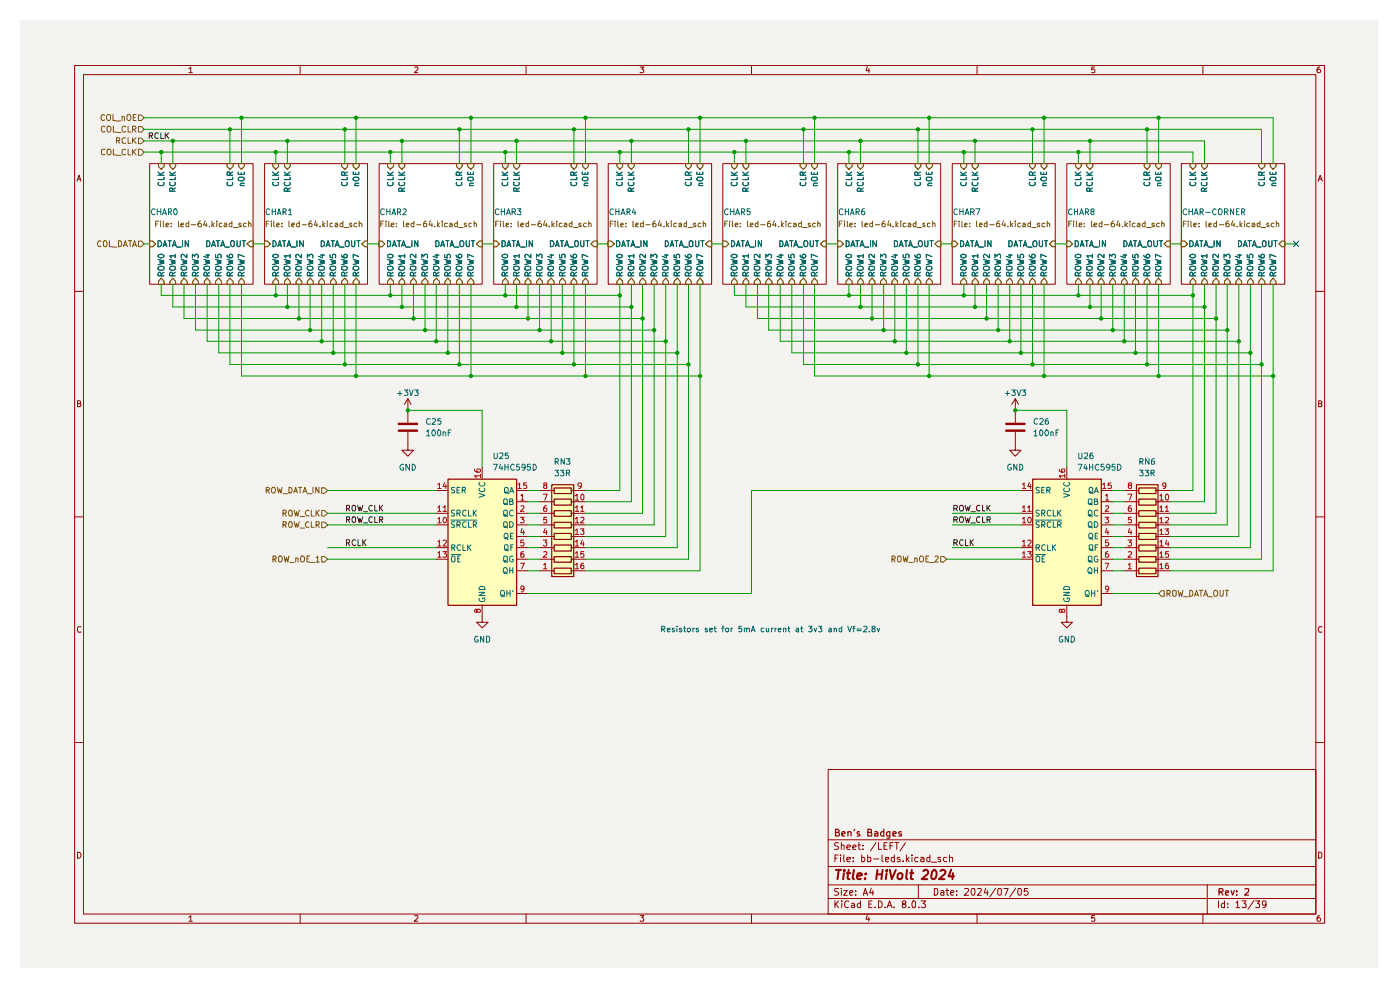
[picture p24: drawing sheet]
<svg xmlns="http://www.w3.org/2000/svg" width="297mm" height="210mm" viewBox="0 0 297 210" stroke-linecap="round" stroke-linejoin="round" font-family="sans-serif">
<path d="M4.3 4.3h288.2v201.1h-288.2z" fill="#f5f3ef"/>
<g fill="none" stroke="#910000" stroke-width=".21">
<path d="M15.8 13.9h265.2v181.9h-265.2zM17.7 15.8h261.4v178.1h-261.4zM40 14.6l.5-.4v1.2M40 15.4h.8M63.7 13.9v1.9M88 14.3l.6-.1v.5l-.7 .7h.7M111.6 13.9v1.9M135.8 14.2h.8l-.5 .4 .5 .3-.1 .4h-.7M159.4 13.9v1.9M184 14.1l-.3 .9h.8M184.3 14.6v.8M207.3 13.9v1.9"/>
<path d="M232.2 14.2h-.6v.6l.1-.2h.4l.1 .2v.5h-.6M255.2 13.9v1.9M280 14.2a.55 .55 0 0 0-.6 .5l.2 .7h.4l.2-.2v-.3l-.3-.3h-.2l-.3 .3M16.3 38.4l.5-1.2 .4 1.2M16.5 38h.6M279.7 38.4l.4-1.2 .4 1.2M279.7 38h.6M15.8 61.8h1.9M279.1 61.8h1.9M16.4 85.6h.6v-.5l-.6-.1v1.3h.5l.3-.4-.3-.3M279.7 85.6h.5l.2-.3-.2-.3h-.5v1.3h.5l.2-.1v-.4l-.2-.2M15.8 109.6h1.9"/>
<path d="M279.1 109.6h1.9M17.2 133l-.6-.1-.2 .3v.7l.2 .2 .6-.1M280.4 133l-.5-.1-.2 .5 .2 .7 .5-.1M15.8 157.5h1.9M279.1 157.5h1.9M175.7 163.2h103.4v30.7h-103.4zM175.7 178.1h103.4M177.9 178.8l-.6-.1-.3 .4 .1 .2a.56 .56 0 0 1 .6 .3 .56 .56 0 0 1 0 .6h-.7M178.5 179.4l.1-.2 .5 .2v.8M178.5 178.7v1.5M179.7 179.7l.7-.1-.1-.3-.4-.1-.2 .2v.8h.6M180.9 179.7l.7-.1-.2-.4h-.3l-.2 .2v.6l.1 .2h.5"/>
<path d="M182 179.2h.5M182.2 178.7v1.3l.1 .2h.2M183.1 179.3v.1M185.8 178.7l-1.1 1.8M186.4 178.7v1.5h.6M187.5 179.4h.5M188.2 178.7h-.7v1.5h.7M188.8 179.4h.5M189.5 178.7h-.7v1.5M189.8 178.7h.9M190.2 178.7v1.5M192.1 178.7l-1.2 1.8"/>
<path d="M16.4 180.8a.65 .65 0 0 1 .8 .6 .65 .65 0 0 1-.8 .6zM40 194.6l.5-.4v1.2M40 195.4h.8M63.7 193.9v1.9M88 194.3l.6-.1v.5l-.7 .7h.7M111.6 193.9v1.9M135.8 194.2h.8l-.5 .5 .5 .2-.1 .4h-.7M159.4 193.9v1.9M175.7 190.6h103.4M175.7 187.7h103.4M175.7 183.8h103.4M177.1 191.1v1.4"/>
<path d="M177.1 182h.4M177.3 191.8l.6 .7M177.8 181.4h-.7v1.4M177.9 188.5l-.8 .1v.4l.6 .2 .2 .4-.4 .3-.5-.1M177.9 191.1l-.8 .8M178.3 181.4v.1M178.3 181.9v.9M178.5 188.5v.1M178.5 188.9v1M178.6 191.1v.2M178.6 191.6v.9M179 188.9h.7l-.7 1h.7"/>
<path d="M179 181.4v1.1l.2 .3M179.7 182.3l.7-.1-.1-.3h-.6v.1v.7h.6M180 191.3v-.1a.7 .7 0 0 0-.9 .5 .7 .7 0 0 0 .6 .8l.3-.1M180.3 189.4l.6-.2-.1-.3-.5 .1v.7l.1 .2 .4-.1M180.7 191.7l.4-.1 .2 .2v.7M181 182.6v.2M181 181.9v.1M181.3 191.9l-.7 .3 .2 .3 .5-.1M181.5 189.7v.2M181.5 189v.1M182.5 191.7a.45 .45 0 0 0-.6 .2l.1 .5h.5M182.5 191.1v1.4"/>
<path d="M182.8 181.9h.5l.2 .2v.4l-.3 .3-.4-.1M182.8 181.4v1.4M183.1 180.1v.1M183.1 189.9l.5-1.4 .5 1.4M183.2 189.5h.8M184 194.1l-.3 .9h.8M184.1 181.9h.6v.2v.6h-.6M184.1 181.4v1.4M184.3 194.6v.8M184.3 191.8h.5M184.8 188.4l-.3 1h.8M185 191.1h-.7v1.4h.7"/>
<path d="M185.2 188.9v1M185.3 182.2h1.1M185.7 192.4v.1M186.4 191.1h.3l.4 .3v.8l-.4 .3h-.3zM187.1 181.4v1.1l.3 .3M187.8 192.4v.1M187.9 182.3l.7-.1-.1-.3h-.6v.8h.6M188.2 192.5l.5-1.4 .5 1.4M188.4 192.1h.7M189.7 192.4v.1M189.7 181.9h-.5l-.1 .2v.4l.2 .3 .4-.1M189.7 181.4v1.4"/>
<path d="M190.9 181.9h-.5l-.1 .1 .6 .4v.3h-.6M191.6 182.6v.2M191.7 191.8l-.3-.2v-.3l.3-.2 .4 .1v.5l-.7 .2v.5a.48 .48 0 0 0 .7 0 .48 .48 0 0 0 0-.6h-.2M192.3 181.4v1.4M192.4 182.2l.5 .6M192.9 192.4v.1M192.9 181.9l-.6 .5M193.5 181.4v.1M193.5 181.9v.9M193.5 191.3l.4-.2 .3 .2-.1 1.1h-.6zM194.7 181.9h-.5l-.1 .2v.4l.2 .3 .4-.1M194.8 187.7v2.9"/>
<path d="M194.9 192.4v.1M195.3 181.9h.6l.1 .9M195.4 191.1h.9l-.5 .6 .5 .1v.6h-.9M196 182.2l-.7 .1v.4h.7M197.3 181.9h-.5l-.2 .2v.4l.3 .3 .4-.1M197.3 181.4v1.4M197.6 182.9h1.1M198.2 188.5h.5a.83 .83 0 0 1 .2 .9 .83 .83 0 0 1-.7 .5zM199.6 189h.6v.9M199.6 181.9h-.5l-.1 .1 .6 .4v.3h-.6M200.2 189.2l-.6 .2v.4h.6M200.7 188.9h.6"/>
<path d="M200.8 181.9h-.5l-.1 .2v.4l.2 .3 .4-.1M200.9 188.5v1.2l.4 .2M201.4 182l.6-.1 .1 .9M201.4 181.4v1.4M201.7 189.4l.7-.2-.1-.2-.5-.1-.1 .2 .1 .7h.5M202.9 189.7v.2M202.9 189v.1M204.6 188.6l.7-.1 .2 .3-.9 1.1h.9M206.2 188.6l.5-.1a1.1 1.1 0 0 1-.2 1.4l-.3-.2-.2-.4zM207.3 193.9v1.9M207.4 188.6l.7-.1 .1 .3-.8 1.1h.8M209.1 188.4l-.3 1h.8"/>
<path d="M209.5 188.9v1M211.2 188.4l-1.2 1.8M211.8 188.6l.5-.1 .1 .2v.9l-.3 .3-.4-.3zM212.9 188.5h1l-.6 1.4M215.5 188.4l-1.3 1.8M216 188.6l.5-.1 .2 .2v.9l-.4 .3a.99 .99 0 0 1-.3-1.3zM218 188.5h-.7v.6l.1-.1 .5 .1 .2 .1-.1 .5-.2 .2h-.4l-.1-.2M232.2 194.2h-.6v.6l.1-.1h.4l.1 .1v.5h-.6M255.2 193.9v1.9M256.1 187.7v6.2M258.5 191.1v1.4M259.8 191.7l-.5-.1-.2 .3 .1 .5h.6"/>
<path d="M259.8 191.1v1.4M260.4 192.4v.1M260.4 191.7v.1M262.2 191.5l.4-.4v1.4M262.2 192.5h.8M263.5 191.1h.8l-.4 .6 .4 .1v.6h-.8M266 191l-1.2 1.9M266.4 191.1h.8l-.4 .6 .4 .1v.6h-.8M268.6 191.8l-.3 .2-.4-.1v-.7l.4-.1 .3 .2v.9l-.2 .2-.5 .1M279.7 180.8h.4l.3 .3v.6l-.3 .3h-.4zM280 194.2a.55 .55 0 0 0-.6 .5l.2 .7h.4l.2-.2v-.3l-.3-.2h-.2l-.3 .2"/>
</g>
<g fill="none" stroke="#910000" stroke-width=".25">
<path d="M177.3 176.6l.6-.1 .1-.3-.2-.3h-.5v1.4h.6l.2-.4-.3-.3M178.6 176.9l.7-.2-.2-.3h-.3l-.2 .2v.6l.1 .1h.5M179.9 176.6l.2-.2 .5 .2v.7M179.9 176.4v.9M181.3 175.9l-.2 .3M182.3 176.5l-.3-.1-.2 .2 .2 .3h.3v.4h-.5M184.1 176.6h.7v-.6l-.7-.1v1.4h.8l.1-.4-.1-.2-.3-.1M185.5 176.5l.5-.1 .2 .2v.7h-.7v-.4l.7-.2M187.5 175.9v1.4h-.5l-.2-.6 .3-.3 .4 .1M188.8 176.4v1.3l-.3 .1h-.3M188.8 176.5a.45 .45 0 0 0-.7 .2l.2 .6h.5M189.4 176.9l.7-.2-.1-.2h-.6v.8h.6"/>
<path d="M191.2 176.5l-.3-.1-.3 .2 .1 .2 .5 .1v.4h-.6M258.6 189.2h.7l.2-.3-.1-.3-.8-.1v1.4M259 189.2l.5 .7M260 189.4l.6-.1-.1-.4-.4 .1-.1 .7 .1 .2h.5M261.2 188.9l.3 1 .3-1M262.3 189.8v.1M262.3 189v.2M264.1 188.6l.7-.1 .1 .6-.9 .8h.9"/>
</g>
<g fill="none" stroke="#910000" stroke-width=".42">
<path d="M177.3 184.5h1.1M177.9 184.5l-.2 2M179 185.2l-.1 1.3M179.1 184.5v.3M179.6 185.2h.8M180 184.5l-.2 1.7 .4 .3M181.1 184.5l-.2 1.7 .2 .3M181.8 185.9l1-.3v-.3a.6 .6 0 0 0-.9 .2v.9h.7M183.5 186.3v.2M183.7 185.3l.1 .1-.2 .1 .1-.2-.1 .2M186 185.5h1.1M186.1 184.5l-.2 2"/>
<path d="M187.2 184.5l-.2 2M188.1 185.2l-.2 1.3M188.2 184.5l-.2 .2h.2v-.2l-.1 .3M188.8 184.5l.4 2 .8-2M190.5 185.4l.4-.2 .4 .1 .2 .2-.1 .6a.55 .55 0 0 1-.5 .4 .55 .55 0 0 1-.5-.4zM192.4 184.5l-.2 1.7 .3 .3M193.1 185.2h.7M193.4 184.5l-.1 1.9 .4 .1M195.9 184.8l.2-.3h.5l.3 .3v.3l-.1 .3-1.3 1.1h1.2M197.8 184.8l.4-.3 .4 .3a1.55 1.55 0 0 1-.3 1.6h-.6a1.65 1.65 0 0 1 .1-1.6zM199.5 184.8l.3-.3h.5l.3 .5-.1 .4-1.3 1.1h1.2M201.8 184.4l-.6 1.5h1.2"/>
<path d="M202.1 185.2v1.3"/>
</g>
<path d="M58.5 59l.6 .7v.6h-1.2v-.6z" fill="#f5f3ef"/>
<path d="M58.5 59l.6 .7v.6h-1.2v-.6z" fill="none" stroke="#765500" stroke-width=".21"/>
<path d="M57.8 55l1.3 .4-.8 .1 .8 .3-1.3 .3M57.9 56.6a.77 .77 0 0 1 1.2 .2v.3a.86 .86 0 0 1-1.3 0zM57.9 54.1a.75 .75 0 0 1 1.2 .3 .71 .71 0 0 1-.7 .3 .71 .71 0 0 1-.6-.4zM58.5 58.5l-.1-.7-.3-.1-.3 .3v.5h1.3M59.1 57.7l-.6 .5" fill="none" stroke="#006665" stroke-width=".21"/>
<path d="M61 59l.6 .7v.6h-1.2v-.6z" fill="#f5f3ef"/>
<path d="M61 59l.6 .7v.6h-1.2v-.6z" fill="none" stroke="#765500" stroke-width=".21"/>
<path d="M60.3 55l1.3 .4-1 .1 1 .3-1.3 .3M60.4 56.6a.8 .8 0 0 1 1.2 .2v.3a.86 .86 0 0 1-1.3 0zM61 58.5v-.5l-.5-.3-.2 .3v.5h1.3M61.6 54.3h-1.3l.3 .4M61.6 57.7l-.6 .5M61.6 53.9v.8" fill="none" stroke="#006665" stroke-width=".21"/>
<path d="M63.4 59l.6 .7v.6h-1.2v-.6z" fill="#f5f3ef"/>
<path d="M63.4 59l.6 .7v.6h-1.2v-.6z" fill="none" stroke="#765500" stroke-width=".21"/>
<path d="M62.7 55l1.2 .4-.8 .1 .8 .3-1.2 .3M62.8 56.6l.4-.1 .7 .1v.6h-.1a.65 .65 0 0 1-1.1-.4zM63.3 58.5v-.6l-.1-.2-.4 .1-.1 .7h1.2M63.9 53.9v.8l-.8-.8-.4 .3 .1 .5M63.9 57.7l-.6 .5" fill="none" stroke="#006665" stroke-width=".21"/>
<path d="M68.2 59l.6 .7v.6h-1.1v-.6z" fill="#f5f3ef"/>
<path d="M68.2 59l.6 .7v.6h-1.1v-.6z" fill="none" stroke="#765500" stroke-width=".21"/>
<path d="M67.6 55l1.2 .4-.9 .1 .9 .3-1.2 .3M67.7 56.6l.7-.1a.46 .46 0 0 1 .4 .6 .86 .86 0 0 1-1.2 0zM68 54.1h.8M68.2 58.5v-.7l-.4-.1-.2 .3v.5h1.2M68.4 53.9v.8l-.8-.3M68.8 57.7l-.6 .5" fill="none" stroke="#006665" stroke-width=".21"/>
<path d="M73.2 59l.5 .7v.6h-1.2v-.6z" fill="#f5f3ef"/>
<path d="M72.5 59.7l.7-.7 .5 .7v.6h-1.2z" fill="none" stroke="#765500" stroke-width=".21"/>
<path d="M72.5 56.6l.7-.1a.46 .46 0 0 1 .5 .6 .78 .78 0 0 1-1.2 0zM72.5 55l1.2 .4-.9 .1 .9 .3-1.2 .3M72.5 54.1a.55 .55 0 0 0 .5 .6l.6-.1 .1-.4-.3-.3h-.2l-.3 .3v.2l.3 .3M73.1 58.5v-.6l-.2-.2-.3 .1-.1 .7h1.2M73.7 57.7l-.6 .5" fill="none" stroke="#006665" stroke-width=".21"/>
<path d="M70.7 59l.6 .7v.6h-1.2v-.6z" fill="#f5f3ef"/>
<path d="M70.7 59l.6 .7v.6h-1.2v-.6z" fill="none" stroke="#765500" stroke-width=".21"/>
<path d="M70 55l1.2 .4-.8 .1 .8 .3-1.2 .3M70 54v.6l.6 .1-.1-.6 .2-.2h.3l.2 .2-.1 .6M70.1 56.6a.87 .87 0 0 1 1.1 0v.6a.86 .86 0 0 1-1.2-.1zM70.7 58.5v-.5l-.3-.3-.3 .1-.1 .7h1.2M71.2 57.7l-.5 .5" fill="none" stroke="#006665" stroke-width=".21"/>
<path d="M65.8 59l.7 .7v.6h-1.3v-.6z" fill="#f5f3ef"/>
<path d="M65.8 59l.7 .7v.6h-1.3v-.6z" fill="none" stroke="#765500" stroke-width=".21"/>
<g fill="none" stroke="#006665" stroke-width=".21">
<path d="M65.2 55l1.2 .4-.9 .1 .9 .3-1.2 .3M65.2 54.7v-.8l.4 .5 .1-.4h.6v.7M65.8 58.5l-.1-.7-.3-.1-.2 .2v.6h1.2M66.4 57.7l-.6 .5"/>
<circle cx="65.7" cy="56.9" r=".58"/>
</g>
<path d="M75.5 59l.7 .7v.6h-1.3v-.6z" fill="#f5f3ef"/>
<path d="M75.5 59l.7 .7v.6h-1.3v-.6z" fill="none" stroke="#765500" stroke-width=".21"/>
<g fill="none" stroke="#006665" stroke-width=".21">
<path d="M74.9 55l1.2 .4-.8 .1 .8 .3-1.2 .3M75.5 58.5l-.1-.7-.3-.1-.2 .2v.6h1.2M76.1 54.4l-1.2-.5v.8M76.1 57.7l-.6 .5"/>
<circle cx="75.5" cy="56.9" r=".58"/>
</g>
<path d="M56.1 51.1h.6l.6 .6-.6 .6h-.6z" fill="#f5f3ef"/>
<path d="M56.1 51.1h.6l.6 .6-.6 .6h-.6z" fill="none" stroke="#765500" stroke-width=".21"/>
<path d="M57.9 51.1a.64 .64 0 0 1 .7 .6 .64 .64 0 0 1-.7 .6zM58.9 52.3l.5-1.2 .3 1.2M59 52h.6M59.9 51.1h.7M60.3 51.1v1.2M60.9 52.3l.4-1.2 .4 1.2M61 52h.6M61.8 52.4h.9M63 51.1v1.2M64.3 51.1v1.2l-.7-1.2v1.2" fill="none" stroke="#006665" stroke-width=".21"/>
<path d="M76.8 51.7l.6-.6h.6v1.2h-.6z" fill="#f5f3ef"/>
<path d="M77.4 51.1h.6v1.2h-.6l-.6-.6z" fill="none" stroke="#765500" stroke-width=".21"/>
<path d="M68.2 51.1a.64 .64 0 0 1 .6 .6 .64 .64 0 0 1-.6 .6zM69.2 52.3l.4-1.2 .4 1.2M69.3 52h.6M70.3 51.1h.7M70.6 51.1v1.2M71.1 52.3l.4-1.2 .5 1.2M71.3 52h.6M72.1 52.4h.9M73.4 51.1h.5l.2 .4-.1 .7-.3 .1-.3-.1-.2-.3zM74.6 51.1v1l.2 .2 .5-.2v-1M75.7 51.1h.7M76 51.1v1.2" fill="none" stroke="#006665" stroke-width=".21"/>
<path d="M72.5 34.7h1.2v.6l-.5 .6-.7-.6z" fill="#f5f3ef"/>
<path d="M72.5 34.7h1.2v.6l-.5 .6-.7-.6z" fill="none" stroke="#765500" stroke-width=".21"/>
<path d="M72.6 38.7l-.1 .5 .2 .2h.7a.45 .45 0 0 0 .2-.7M73.1 37.2v-.6l-.5-.1-.1 .7h1.2M73.7 37.6v.5h-1.2M73.7 36.5l-.6 .3" fill="none" stroke="#006665" stroke-width=".21"/>
<path d="M60.4 34.7h1.2v.6l-.6 .6-.6-.6z" fill="#f5f3ef"/>
<path d="M60.4 34.7h1.2v.6l-.6 .6-.6-.6z" fill="none" stroke="#765500" stroke-width=".21"/>
<path d="M60.3 37.2h1.3M60.3 36.5l.7 .7M60.5 38.7l-.2 .2 .2 .4h.8a.36 .36 0 0 0 .2-.6h-.1M61.6 37.6v.5h-1.3M61.6 39.9l-.6 .4M61.6 36.5l-.8 .5M61 40.6l-.1-.6h-.5l-.1 .6h1.3" fill="none" stroke="#006665" stroke-width=".21"/>
<path d="M74.9 34.7h1.3v.6l-.7 .6-.6-.6z" fill="#f5f3ef"/>
<path d="M74.9 34.7h1.3v.6l-.7 .6-.6-.6z" fill="none" stroke="#765500" stroke-width=".21"/>
<path d="M74.9 37.8l.2-.2h.8l.2 .5a.78 .78 0 0 1-1.2 0zM74.9 36.5v.5h1.2v-.5M75.3 39.4h.8M75.4 36.7v.3M76.1 38.9h-.7l-.1 .1 .1 .4" fill="none" stroke="#006665" stroke-width=".21"/>
<path d="M57.9 34.7h1.2v.6l-.6 .6-.6-.6z" fill="#f5f3ef"/>
<path d="M57.9 34.7h1.2v.6l-.6 .6-.6-.6z" fill="none" stroke="#765500" stroke-width=".21"/>
<path d="M57.8 37.2h1.3M57.8 36.5l.8 .7M58 38.7h-.1a.42 .42 0 0 0 .3 .7l.7-.1 .2-.3-.2-.3M59.1 37.6v.5h-1.3M59.1 36.5l-.7 .5" fill="none" stroke="#006665" stroke-width=".21"/>
<path d="M56.1 34.7h21.9v25.6h-21.9z" fill="#fff"/>
<path d="M34.2 59l.6 .7v.6h-1.2v-.6z" fill="#f5f3ef"/>
<path d="M34.2 59l.6 .7v.6h-1.2v-.6z" fill="none" stroke="#765500" stroke-width=".21"/>
<path d="M33.5 55l1.3 .4-.9 .1 .9 .3-1.3 .3M33.6 56.6l.8-.1a.46 .46 0 0 1 .4 .6 .86 .86 0 0 1-1.3 0zM33.6 54.1a.75 .75 0 0 1 1.2 .3 .71 .71 0 0 1-.7 .3 .71 .71 0 0 1-.6-.4zM34.2 58.5v-.5l-.4-.3-.3 .3v.5h1.3M34.8 57.7l-.6 .5" fill="none" stroke="#006665" stroke-width=".21"/>
<path d="M36.7 59l.6 .7v.6h-1.2v-.6z" fill="#f5f3ef"/>
<path d="M36.7 59l.6 .7v.6h-1.2v-.6z" fill="none" stroke="#765500" stroke-width=".21"/>
<path d="M36 55l1.2 .4-.9 .1 .9 .3-1.2 .3M36.1 56.6a.87 .87 0 0 1 1.1 0v.6a.86 .86 0 0 1-1.2-.1zM36.6 58.5v-.6l-.2-.2-.3 .1-.1 .7h1.2M37.2 54.3h-1.2l.3 .4M37.2 57.7l-.6 .5M37.2 53.9v.8" fill="none" stroke="#006665" stroke-width=".21"/>
<path d="M39 59l.7 .7v.6h-1.3v-.6z" fill="#f5f3ef"/>
<path d="M39 59l.7 .7v.6h-1.3v-.6z" fill="none" stroke="#765500" stroke-width=".21"/>
<g fill="none" stroke="#006665" stroke-width=".21">
<path d="M38.4 55l1.2 .4-.8 .1 .8 .3-1.2 .3M39 58.5v-.6l-.4-.2-.2 .2v.6h1.2M39.6 53.9v.8l-.8-.8-.4 .2 .1 .6M39.6 57.7l-.6 .5"/>
<circle cx="39" cy="56.9" r=".58"/>
</g>
<path d="M43.9 59l.6 .7v.6h-1.1v-.6z" fill="#f5f3ef"/>
<path d="M43.9 59l.6 .7v.6h-1.1v-.6z" fill="none" stroke="#765500" stroke-width=".21"/>
<path d="M43.3 55l1.2 .4-.9 .1 .9 .3-1.2 .3M43.4 56.6a.87 .87 0 0 1 1.1 0v.6a.86 .86 0 0 1-1.2-.1zM43.7 54.1h.8M43.9 58.5v-.5l-.2-.3-.3 .1-.1 .7h1.2M44.1 53.9v.8l-.9-.3M44.5 57.7l-.6 .5" fill="none" stroke="#006665" stroke-width=".21"/>
<path d="M48.8 59l.6 .7v.6h-1.2v-.6z" fill="#f5f3ef"/>
<path d="M48.8 59l.6 .7v.6h-1.2v-.6z" fill="none" stroke="#765500" stroke-width=".21"/>
<g fill="none" stroke="#006665" stroke-width=".21">
<path d="M48.2 55l1.2 .4-.9 .1 .9 .3-1.2 .3M48.2 54.1a.55 .55 0 0 0 .5 .6l.6-.1a.42 .42 0 0 0-.1-.5 .42 .42 0 0 0-.5-.1l-.1 .4 .3 .3M48.8 58.5l-.1-.7-.4-.1-.1 .2v.6h1.2M49.4 57.7l-.6 .5"/>
<circle cx="48.7" cy="56.9" r=".58"/>
</g>
<path d="M46.4 59l.6 .7v.6h-1.3v-.6z" fill="#f5f3ef"/>
<path d="M46.4 59l.6 .7v.6h-1.3v-.6z" fill="none" stroke="#765500" stroke-width=".21"/>
<path d="M45.7 55l1.2 .4-.8 .1 .8 .3-1.2 .3M45.7 54v.6l.6 .1-.2-.5 .3-.3 .4 .1v.7M45.8 56.6l.3-.1 .8 .1v.6h-.2a.65 .65 0 0 1-1-.4zM46.3 58.5v-.6l-.2-.2-.3 .1-.1 .7h1.2M46.9 57.7l-.6 .5" fill="none" stroke="#006665" stroke-width=".21"/>
<path d="M41.5 59l.6 .7v.6h-1.2v-.6z" fill="#f5f3ef"/>
<path d="M41.5 59l.6 .7v.6h-1.2v-.6z" fill="none" stroke="#765500" stroke-width=".21"/>
<path d="M40.8 55l1.3 .4-1 .1 1 .3-1.3 .3M40.8 54.7v-.8l.5 .5 .1-.4 .4-.1 .3 .3v.3l-.2 .2M40.9 56.6l.8-.1a.46 .46 0 0 1 .4 .6 .86 .86 0 0 1-1.3 0zM41.5 58.5l-.1-.7-.3-.1-.3 .3v.5h1.3M42.1 57.7l-.6 .5" fill="none" stroke="#006665" stroke-width=".21"/>
<path d="M51.2 59l.6 .7v.6h-1.2v-.6z" fill="#f5f3ef"/>
<path d="M51.2 59l.6 .7v.6h-1.2v-.6z" fill="none" stroke="#765500" stroke-width=".21"/>
<path d="M50.5 55l1.3 .4-.9 .1 .9 .3-1.3 .3M50.6 56.6l.8-.1a.46 .46 0 0 1 .4 .6 .86 .86 0 0 1-1.3 0zM51.2 58.5v-.5l-.4-.3-.3 .3v.5h1.3M51.8 54.4l-1.3-.5v.8M51.8 57.7l-.6 .5" fill="none" stroke="#006665" stroke-width=".21"/>
<path d="M31.8 51.1h.5l.7 .6-.7 .6h-.5z" fill="#f5f3ef"/>
<path d="M31.8 51.1h.5l.7 .6-.7 .6h-.5z" fill="none" stroke="#765500" stroke-width=".21"/>
<path d="M33.5 51.1a.65 .65 0 0 1 .8 .6 .65 .65 0 0 1-.8 .6zM34.6 52.3l.4-1.2 .4 1.2M34.7 52h.6M35.6 51.1h.7M36 51.1v1.2M36.6 52.3l.4-1.2 .4 1.2M36.7 52h.6M37.5 52.4h.9M38.7 51.1v1.2M40 51.1v1.2l-.7-1.2v1.2" fill="none" stroke="#006665" stroke-width=".21"/>
<path d="M52.4 51.7l.7-.6h.6v1.2h-.6z" fill="#f5f3ef"/>
<path d="M52.4 51.7l.7-.6h.6v1.2h-.6z" fill="none" stroke="#765500" stroke-width=".21"/>
<path d="M43.9 51.1a.64 .64 0 0 1 .6 .6 .64 .64 0 0 1-.6 .6zM44.9 52.3l.4-1.2 .4 1.2M45 52h.6M45.9 51.1h.8M46.2 51.1v1.2M46.8 52.3l.4-1.2 .5 1.2M47 52h.5M47.8 52.4h.9M49.2 51.1l.5 .1v1l-.5 .1a.86 .86 0 0 1 0-1.2zM50.3 51.1v1.1l.2 .1h.2l.3-.2v-1M51.4 51.1h.7M51.7 51.1v1.2" fill="none" stroke="#006665" stroke-width=".21"/>
<path d="M48.2 34.7h1.2v.6l-.6 .6-.6-.6z" fill="#f5f3ef"/>
<path d="M48.2 34.7h1.2v.6l-.6 .6-.6-.6z" fill="none" stroke="#765500" stroke-width=".21"/>
<path d="M48.3 38.7l-.1 .5 .2 .2h.7a.45 .45 0 0 0 .2-.7M48.8 37.2l-.1-.7h-.4l-.1 .7h1.2M49.4 37.6v.5h-1.2M49.4 36.5l-.6 .3" fill="none" stroke="#006665" stroke-width=".21"/>
<path d="M36.1 34.7h1.2v.6l-.6 .6-.6-.6z" fill="#f5f3ef"/>
<path d="M36.1 34.7h1.2v.6l-.6 .6-.6-.6z" fill="none" stroke="#765500" stroke-width=".21"/>
<path d="M36 37.2h1.2M36 36.5l.7 .7M36.1 38.7a.45 .45 0 0 0 .1 .7h.7l.3-.2-.1-.5M37.2 37.6v.5h-1.2M37.2 39.9l-.6 .4M37.2 36.5l-.7 .5M36.6 40.6v-.6h-.5l-.1 .6h1.2" fill="none" stroke="#006665" stroke-width=".21"/>
<path d="M50.6 34.7h1.2v.6l-.6 .6-.6-.6z" fill="#f5f3ef"/>
<path d="M50.6 34.7h1.2v.6l-.6 .6-.6-.6z" fill="none" stroke="#765500" stroke-width=".21"/>
<path d="M50.5 36.5v.5h1.3v-.5M50.7 37.6h.9l.2 .5a.86 .86 0 0 1-1.3 0zM51 39.4h.8M51.1 36.7v.3M51.8 38.9h-.7l-.1 .1 .1 .4" fill="none" stroke="#006665" stroke-width=".21"/>
<path d="M33.6 34.7h1.2v.6l-.6 .6-.6-.6z" fill="#f5f3ef"/>
<path d="M33.6 34.7h1.2v.6l-.6 .6-.6-.6z" fill="none" stroke="#765500" stroke-width=".21"/>
<path d="M33.5 37.2h1.3M33.5 36.5l.7 .7M33.7 38.7l-.2 .3 .4 .4 .7-.1 .2-.3-.2-.3M34.8 37.6v.5h-1.3M34.8 36.5l-.8 .5" fill="none" stroke="#006665" stroke-width=".21"/>
<path d="M31.8 34.7h21.9v25.6h-21.9z" fill="#fff"/>
<path d="M131.5 59l.6 .7v.6h-1.2v-.6z" fill="#f5f3ef"/>
<path d="M131.5 59l.6 .7v.6h-1.2v-.6z" fill="none" stroke="#765500" stroke-width=".21"/>
<path d="M130.8 55l1.2 .4-.8 .1 .8 .3-1.2 .3M130.9 56.6a.87 .87 0 0 1 1.1 0v.6a.86 .86 0 0 1-1.2-.1zM130.9 54.1l.7-.2 .4 .2v.3a.69 .69 0 0 1-1.2-.1zM131.5 58.5v-.5l-.4-.3-.3 .3v.5h1.2M132 57.7l-.5 .5" fill="none" stroke="#006665" stroke-width=".21"/>
<path d="M133.9 59l.6 .7v.6h-1.2v-.6z" fill="#f5f3ef"/>
<path d="M133.9 59l.6 .7v.6h-1.2v-.6z" fill="none" stroke="#765500" stroke-width=".21"/>
<path d="M133.3 55l1.2 .4-.9 .1 .9 .3-1.2 .3M133.4 56.6l.6-.1 .5 .1v.6h-.2a.65 .65 0 0 1-1-.4zM133.9 58.5v-.6l-.2-.2-.3 .1-.1 .7h1.2M134.5 54.3h-1.2l.3 .4M134.5 57.7l-.6 .5M134.5 53.9v.8" fill="none" stroke="#006665" stroke-width=".21"/>
<path d="M136.3 59l.7 .7v.6h-1.3v-.6z" fill="#f5f3ef"/>
<path d="M136.3 59l.7 .7v.6h-1.3v-.6z" fill="none" stroke="#765500" stroke-width=".21"/>
<g fill="none" stroke="#006665" stroke-width=".21">
<path d="M135.7 55l1.2 .4-.8 .1 .8 .3-1.2 .3M136.3 58.5l-.1-.7-.3-.1-.2 .2v.6h1.2M136.9 53.9v.8l-.8-.8-.4 .2 .1 .6M136.9 57.7l-.6 .5"/>
<circle cx="136.3" cy="56.9" r=".58"/>
</g>
<path d="M141.2 59l.6 .7v.6h-1.2v-.6z" fill="#f5f3ef"/>
<path d="M141.2 59l.6 .7v.6h-1.2v-.6z" fill="none" stroke="#765500" stroke-width=".21"/>
<path d="M140.5 55l1.2 .4-.8 .1 .8 .3-1.2 .3M140.6 56.6a.87 .87 0 0 1 1.1 0v.6a.86 .86 0 0 1-1.2-.1zM141 54.1h.7M141.2 58.5v-.5l-.2-.3-.4 .1-.1 .7h1.2M141.4 53.9v.8l-.9-.3M141.7 57.7l-.5 .5" fill="none" stroke="#006665" stroke-width=".21"/>
<path d="M146.1 59l.5 .7v.6h-1.1v-.6z" fill="#f5f3ef"/>
<path d="M146.1 59l.5 .7v.6h-1.1v-.6z" fill="none" stroke="#765500" stroke-width=".21"/>
<path d="M145.4 55l1.2 .4-.8 .1 .8 .3-1.2 .3M145.4 54.1l.1 .3a.7 .7 0 0 0 1.1 0v-.2l-.2-.3h-.3l-.2 .3 .1 .4 .1 .1M145.5 56.6a.77 .77 0 0 1 1.1 .2v.3a.86 .86 0 0 1-1.2 0zM146.1 58.5l-.1-.7-.4-.1-.2 .3v.5h1.2M146.6 57.7l-.5 .5" fill="none" stroke="#006665" stroke-width=".21"/>
<path d="M143.7 59l.6 .7v.6h-1.3v-.6z" fill="#f5f3ef"/>
<path d="M143 59.7l.7-.7 .6 .7v.6h-1.3z" fill="none" stroke="#765500" stroke-width=".21"/>
<path d="M143 56.6l.8-.1a.46 .46 0 0 1 .4 .6 .78 .78 0 0 1-1.2 0zM143 55l1.2 .4-.9 .1 .9 .3-1.2 .3M143 54v.6l.6 .1-.2-.5 .3-.3 .4 .1v.7M143.6 58.5v-.6l-.4-.2-.2 .2v.6h1.2M144.2 57.7l-.6 .5" fill="none" stroke="#006665" stroke-width=".21"/>
<path d="M138.8 59l.6 .7v.6h-1.2v-.6z" fill="#f5f3ef"/>
<path d="M138.8 59l.6 .7v.6h-1.2v-.6z" fill="none" stroke="#765500" stroke-width=".21"/>
<path d="M138.1 55l1.3 .4-1 .1 1 .3-1.3 .3M138.1 54.7v-.8l.5 .5 .1-.4 .4-.1 .3 .3v.3l-.2 .2M138.2 56.6l.7-.1a.46 .46 0 0 1 .5 .6 .86 .86 0 0 1-1.3 0zM138.8 58.5v-.5l-.5-.3-.2 .3v.5h1.3M139.4 57.7l-.6 .5" fill="none" stroke="#006665" stroke-width=".21"/>
<path d="M148.5 59l.6 .7v.6h-1.2v-.6z" fill="#f5f3ef"/>
<path d="M148.5 59l.6 .7v.6h-1.2v-.6z" fill="none" stroke="#765500" stroke-width=".21"/>
<path d="M147.8 55l1.3 .4-.9 .1 .9 .3-1.3 .3M147.9 56.6l.8-.1a.46 .46 0 0 1 .4 .6 .86 .86 0 0 1-1.3 0zM148.5 58.5v-.5l-.4-.3-.3 .3v.5h1.3M149.1 54.4l-1.3-.5v.8M149.1 57.7l-.6 .5" fill="none" stroke="#006665" stroke-width=".21"/>
<path d="M129 51.1h.6l.7 .6-.7 .6h-.6z" fill="#f5f3ef"/>
<path d="M129 51.1h.6l.7 .6-.7 .6h-.6z" fill="none" stroke="#765500" stroke-width=".21"/>
<path d="M130.8 51.1h.5l.2 .3v.6l-.3 .3h-.4zM131.9 52.3l.4-1.2 .4 1.2M132 52h.6M132.9 51.1h.7M133.3 51.1v1.2M133.9 52.3l.4-1.2 .3 1.2M133.9 52h.6M134.8 52.4h.9M136 51.1v1.2M137.2 51.1v1.2l-.6-1.2v1.2" fill="none" stroke="#006665" stroke-width=".21"/>
<path d="M149.7 51.7l.7-.6h.6v1.2h-.6z" fill="#f5f3ef"/>
<path d="M149.7 51.7l.7-.6h.6v1.2h-.6z" fill="none" stroke="#765500" stroke-width=".21"/>
<path d="M141.1 51.1a.64 .64 0 0 1 .7 .6 .64 .64 0 0 1-.7 .6zM142.2 52.3l.4-1.2 .3 1.2M142.2 52h.6M143.2 51.1h.7M143.5 51.1v1.2M144.1 52.3l.4-1.2 .5 1.2M144.3 52h.5M145 52.4h1M146.2 51.2l.3-.1 .5 .1v1l-.3 .1-.5-.1zM147.6 51.1v1.1l.1 .1h.3l.3-.2v-1M148.7 51.1h.7M149 51.1v1.2" fill="none" stroke="#006665" stroke-width=".21"/>
<path d="M145.5 34.7h1.1v.6l-.5 .6-.6-.6z" fill="#f5f3ef"/>
<path d="M145.5 34.7h1.1v.6l-.5 .6-.6-.6z" fill="none" stroke="#765500" stroke-width=".21"/>
<path d="M145.5 38.7a.42 .42 0 0 0 .2 .7l.8-.1 .1-.3-.1-.3M146.1 37.2l-.1-.7h-.5l-.1 .2v.5h1.2M146.6 37.6v.5h-1.2M146.6 36.5l-.5 .3" fill="none" stroke="#006665" stroke-width=".21"/>
<path d="M133.3 34.7h1.2v.6l-.6 .6-.6-.6z" fill="#f5f3ef"/>
<path d="M133.3 34.7h1.2v.6l-.6 .6-.6-.6z" fill="none" stroke="#765500" stroke-width=".21"/>
<path d="M133.3 37.2h1.2M133.3 36.5l.6 .7M133.4 38.7a.45 .45 0 0 0 .1 .7h.7l.3-.2-.1-.5M134.5 37.6v.5h-1.2M134.5 39.9l-.6 .4M134.5 36.5l-.7 .5M133.9 40.6v-.6h-.5l-.1 .6h1.2" fill="none" stroke="#006665" stroke-width=".21"/>
<path d="M147.9 34.7h1.2v.6l-.6 .6-.6-.6z" fill="#f5f3ef"/>
<path d="M147.9 34.7h1.2v.6l-.6 .6-.6-.6z" fill="none" stroke="#765500" stroke-width=".21"/>
<path d="M147.8 36.5v.5h1.3v-.5M148 37.6h.9l.2 .5a.86 .86 0 0 1-1.3 0zM148.3 39.4h.8M148.4 36.7v.3M149.1 38.9h-.7l-.1 .1v.4" fill="none" stroke="#006665" stroke-width=".21"/>
<path d="M130.9 34.7h1.2v.6l-.6 .6-.6-.6z" fill="#f5f3ef"/>
<path d="M130.9 34.7h1.2v.6l-.6 .6-.6-.6z" fill="none" stroke="#765500" stroke-width=".21"/>
<path d="M130.8 37.2h1.2M130.8 36.5l.7 .7M131 38.7l-.2 .3 .4 .4h.5l.3-.2-.1-.5M132 37.6v.5h-1.2M132 36.5l-.7 .5" fill="none" stroke="#006665" stroke-width=".21"/>
<path d="M129 34.7h22v25.6h-22z" fill="#fff"/>
<path d="M155.8 59l.6 .7v.6h-1.2v-.6z" fill="#f5f3ef"/>
<path d="M155.8 59l.6 .7v.6h-1.2v-.6z" fill="none" stroke="#765500" stroke-width=".21"/>
<path d="M155.1 55l1.3 .4-1 .1 1 .3-1.3 .3M155.2 56.6l.8-.1a.46 .46 0 0 1 .4 .6 .86 .86 0 0 1-1.3 0zM155.2 54.1a.75 .75 0 0 1 1.2 .3 .71 .71 0 0 1-.7 .3 .71 .71 0 0 1-.6-.4zM155.8 58.5l-.1-.7-.3-.1-.3 .3v.5h1.3M156.4 57.7l-.6 .5" fill="none" stroke="#006665" stroke-width=".21"/>
<path d="M158.2 59l.6 .7v.6h-1.1v-.6z" fill="#f5f3ef"/>
<path d="M158.2 59l.6 .7v.6h-1.1v-.6z" fill="none" stroke="#765500" stroke-width=".21"/>
<path d="M157.6 55l1.2 .4-.9 .1 .9 .3-1.2 .3M157.7 56.6a.87 .87 0 0 1 1.1 0v.6a.86 .86 0 0 1-1.2-.1zM158.2 58.5v-.5l-.2-.3-.3 .1-.1 .7h1.2M158.8 54.3h-1.2l.3 .4M158.8 57.7l-.6 .5M158.8 53.9v.8" fill="none" stroke="#006665" stroke-width=".21"/>
<path d="M160.7 59l.6 .7v.6h-1.3v-.6z" fill="#f5f3ef"/>
<path d="M160.7 59l.6 .7v.6h-1.3v-.6z" fill="none" stroke="#765500" stroke-width=".21"/>
<path d="M160 56.6l.8-.1a.46 .46 0 0 1 .4 .6 .78 .78 0 0 1-1.2 0zM160 55l1.2 .4-.8 .1 .8 .3-1.2 .3M160.6 58.5v-.6l-.2-.2-.3 .1-.1 .7h1.2M161.2 53.9v.8l-.8-.8-.4 .2 .1 .6M161.2 57.7l-.6 .5" fill="none" stroke="#006665" stroke-width=".21"/>
<path d="M165.5 59l.6 .7v.6h-1.2v-.6z" fill="#f5f3ef"/>
<path d="M165.5 59l.6 .7v.6h-1.2v-.6z" fill="none" stroke="#765500" stroke-width=".21"/>
<path d="M164.8 55l1.3 .4-.9 .1 .9 .3-1.3 .3M164.9 56.6l.8-.1a.46 .46 0 0 1 .4 .6 .86 .86 0 0 1-1.3 0zM165.3 54.1h.8M165.5 58.5v-.5l-.4-.3-.3 .3v.5h1.3M165.7 53.9v.8l-.9-.3M166.1 57.7l-.6 .5" fill="none" stroke="#006665" stroke-width=".21"/>
<path d="M170.4 59l.6 .7v.6h-1.2v-.6z" fill="#f5f3ef"/>
<path d="M170.4 59l.6 .7v.6h-1.2v-.6z" fill="none" stroke="#765500" stroke-width=".21"/>
<g fill="none" stroke="#006665" stroke-width=".21">
<path d="M169.8 55l1.1 .4-.8 .1 .8 .3-1.1 .3M169.8 54.1a.55 .55 0 0 0 .5 .6l.6-.1v-.4l-.2-.3h-.3l-.2 .3v.2l.2 .3M170.4 58.5v-.6l-.5-.2-.1 .2v.6h1.1M170.9 57.7l-.5 .5"/>
<circle cx="170.3" cy="56.9" r=".58"/>
</g>
<path d="M168 59l.6 .7v.6h-1.2v-.6z" fill="#f5f3ef"/>
<path d="M168 59l.6 .7v.6h-1.2v-.6z" fill="none" stroke="#765500" stroke-width=".21"/>
<path d="M167.3 55l1.2 .4-.9 .1 .9 .3-1.2 .3M167.3 54v.6l.6 .1-.2-.5 .3-.3h.3l.2 .2-.1 .6M167.5 56.6l.6-.1 .4 .1v.6a.86 .86 0 0 1-1.2-.1zM168 58.5v-.5l-.3-.3-.3 .1-.1 .7h1.2M168.5 57.7l-.5 .5" fill="none" stroke="#006665" stroke-width=".21"/>
<path d="M163.1 59l.6 .7v.6h-1.2v-.6z" fill="#f5f3ef"/>
<path d="M163.1 59l.6 .7v.6h-1.2v-.6z" fill="none" stroke="#765500" stroke-width=".21"/>
<g fill="none" stroke="#006665" stroke-width=".21">
<path d="M162.5 55l1.2 .4-.9 .1 .9 .3-1.2 .3M162.5 54.7v-.8l.4 .5 .1-.4h.6v.7M163.1 58.5l-.1-.7-.4-.1-.1 .2v.6h1.2M163.7 57.7l-.6 .5"/>
<circle cx="163" cy="56.9" r=".58"/>
</g>
<path d="M172.8 59l.6 .7v.6h-1.2v-.6z" fill="#f5f3ef"/>
<path d="M172.8 59l.6 .7v.6h-1.2v-.6z" fill="none" stroke="#765500" stroke-width=".21"/>
<path d="M172.1 55l1.3 .4-.8 .1 .8 .3-1.3 .3M172.2 56.6l.8-.1a.46 .46 0 0 1 .4 .6 .86 .86 0 0 1-1.3 0zM172.8 58.5l-.1-.7-.3-.1-.3 .3v.5h1.3M173.4 54.4l-1.3-.5v.8M173.4 57.7l-.6 .5" fill="none" stroke="#006665" stroke-width=".21"/>
<path d="M153.3 51.1h.7l.6 .6-.6 .6h-.7z" fill="#f5f3ef"/>
<path d="M153.3 51.1h.7l.6 .6-.6 .6h-.7z" fill="none" stroke="#765500" stroke-width=".21"/>
<path d="M155.2 51.1a.64 .64 0 0 1 .7 .6 .64 .64 0 0 1-.7 .6zM156.2 52.3l.4-1.2 .4 1.2M156.3 52h.6M157.2 51.1h.7M157.6 51.1v1.2M158.2 52.3l.4-1.2 .4 1.2M158.2 52h.6M159.1 52.4h.9M160.3 51.1v1.2M161.5 51.1v1.2l-.6-1.2v1.2" fill="none" stroke="#006665" stroke-width=".21"/>
<path d="M174.7 51.1h.6v1.2h-.6l-.6-.6z" fill="#f5f3ef"/>
<path d="M174.1 51.7l.6-.6h.6v1.2h-.6z" fill="none" stroke="#765500" stroke-width=".21"/>
<path d="M165.4 51.1a.64 .64 0 0 1 .7 .6 .64 .64 0 0 1-.7 .6zM166.5 52.3l.4-1.2 .4 1.2M166.6 52h.5M167.5 51.1h.7M167.9 51.1v1.2M168.4 52.3l.4-1.2 .5 1.2M168.6 52h.6M169.3 52.4h1M170.8 51.1a.46 .46 0 0 1 .6 .4v.4a.46 .46 0 0 1-.6 .4 .86 .86 0 0 1 0-1.2zM171.9 51.1v1.1l.1 .1h.3l.3-.2v-1M173 51.1h.7M173.3 51.1v1.2" fill="none" stroke="#006665" stroke-width=".21"/>
<path d="M169.8 34.7h1.2v.6l-.6 .6-.6-.6z" fill="#f5f3ef"/>
<path d="M169.8 34.7h1.2v.6l-.6 .6-.6-.6z" fill="none" stroke="#765500" stroke-width=".21"/>
<path d="M169.8 38.7v.5l.2 .2h.7a.45 .45 0 0 0 .2-.7M170.4 37.2v-.6l-.6-.1v.7h1.1M170.9 37.6v.5h-1.1M170.9 36.5l-.5 .3" fill="none" stroke="#006665" stroke-width=".21"/>
<path d="M157.7 34.7h1.1v.6l-.6 .6-.5-.6z" fill="#f5f3ef"/>
<path d="M157.7 34.7h1.1v.6l-.6 .6-.5-.6z" fill="none" stroke="#765500" stroke-width=".21"/>
<path d="M157.6 37.2h1.2M157.6 36.5l.6 .7M157.7 38.7l-.1 .3 .3 .4h.6l.3-.2-.1-.5M158.8 37.6v.5h-1.2M158.8 39.9l-.6 .4M158.8 36.5l-.7 .5M158.2 40.6v-.6h-.5l-.1 .6h1.2" fill="none" stroke="#006665" stroke-width=".21"/>
<path d="M172.2 34.7h1.2v.6l-.6 .6-.6-.6z" fill="#f5f3ef"/>
<path d="M172.2 34.7h1.2v.6l-.6 .6-.6-.6z" fill="none" stroke="#765500" stroke-width=".21"/>
<path d="M172.1 36.5v.5h1.3v-.5M172.3 37.6h.9l.2 .5a.86 .86 0 0 1-1.3 0zM172.6 39.4h.8M172.7 36.7v.3M173.4 38.9h-.7l-.1 .1 .1 .4" fill="none" stroke="#006665" stroke-width=".21"/>
<path d="M155.2 34.7h1.2v.6l-.6 .6-.6-.6z" fill="#f5f3ef"/>
<path d="M155.2 34.7h1.2v.6l-.6 .6-.6-.6z" fill="none" stroke="#765500" stroke-width=".21"/>
<path d="M155.1 37.2h1.3M155.1 36.5l.8 .7M155.3 38.7l-.2 .3 .3 .4 .8-.1 .2-.3-.2-.3M156.4 37.6v.5h-1.3M156.4 36.5l-.7 .5" fill="none" stroke="#006665" stroke-width=".21"/>
<path d="M153.3 34.7h22v25.6h-22z" fill="#fff"/>
<path d="M107.2 59l.6 .7v.6h-1.2v-.6z" fill="#f5f3ef"/>
<path d="M107.2 59l.6 .7v.6h-1.2v-.6z" fill="none" stroke="#765500" stroke-width=".21"/>
<path d="M106.5 55l1.2 .4-.8 .1 .8 .3-1.2 .3M106.6 56.6l.3-.1 .8 .1v.6h-.2a.65 .65 0 0 1-1-.4zM106.6 54.1a.94 .94 0 0 1 1.1 0v.3a.67 .67 0 0 1-.6 .3 .67 .67 0 0 1-.6-.4zM107.1 58.5v-.6l-.2-.2-.3 .1-.1 .7h1.2M107.7 57.7l-.6 .5" fill="none" stroke="#006665" stroke-width=".21"/>
<path d="M109.6 59l.6 .7v.6h-1.2v-.6z" fill="#f5f3ef"/>
<path d="M109.6 59l.6 .7v.6h-1.2v-.6z" fill="none" stroke="#765500" stroke-width=".21"/>
<g fill="none" stroke="#006665" stroke-width=".21">
<path d="M109 55l1.2 .4-.9 .1 .9 .3-1.2 .3M109.6 58.5l-.1-.7-.4-.1-.1 .2v.6h1.2M110.2 54.3h-1.2l.3 .4M110.2 57.7l-.6 .5M110.2 53.9v.8"/>
<circle cx="109.5" cy="56.9" r=".58"/>
</g>
<path d="M112 59l.6 .7v.6h-1.2v-.6z" fill="#f5f3ef"/>
<path d="M112 59l.6 .7v.6h-1.2v-.6z" fill="none" stroke="#765500" stroke-width=".21"/>
<path d="M111.3 55l1.3 .4-.9 .1 .9 .3-1.3 .3M111.4 56.6l.8-.1a.46 .46 0 0 1 .4 .6 .86 .86 0 0 1-1.3 0zM112 58.5l-.1-.7-.3-.1-.3 .3v.5h1.3M112.6 53.9v.8l-.9-.8-.4 .3 .2 .5M112.6 57.7l-.6 .5" fill="none" stroke="#006665" stroke-width=".21"/>
<path d="M116.9 59l.6 .7v.6h-1.3v-.6z" fill="#f5f3ef"/>
<path d="M116.9 59l.6 .7v.6h-1.3v-.6z" fill="none" stroke="#765500" stroke-width=".21"/>
<path d="M116.2 56.6l.8-.1a.46 .46 0 0 1 .4 .6 .78 .78 0 0 1-1.2 0zM116.2 55l1.2 .4-.8 .1 .8 .3-1.2 .3M116.7 54.1h.7M116.8 58.5v-.6l-.1-.2-.4 .1-.1 .7h1.2M117 53.9v.8l-.8-.3M117.4 57.7l-.6 .5" fill="none" stroke="#006665" stroke-width=".21"/>
<path d="M121.8 59l.5 .7v.6h-1.1v-.6z" fill="#f5f3ef"/>
<path d="M121.8 59l.5 .7v.6h-1.1v-.6z" fill="none" stroke="#765500" stroke-width=".21"/>
<path d="M121.1 55l1.2 .4-.9 .1 .9 .3-1.2 .3M121.1 54.1l.1 .3 .2 .2 .7 .1 .2-.3v-.2l-.2-.3h-.3l-.2 .2v.4l.2 .2M121.2 56.6l.7-.1a.46 .46 0 0 1 .4 .6 .86 .86 0 0 1-1.2 0zM121.8 58.5v-.5l-.5-.3-.2 .3v.5h1.2M122.3 57.7l-.5 .5" fill="none" stroke="#006665" stroke-width=".21"/>
<path d="M119.3 59l.7 .7v.6h-1.3v-.6z" fill="#f5f3ef"/>
<path d="M119.3 59l.7 .7v.6h-1.3v-.6z" fill="none" stroke="#765500" stroke-width=".21"/>
<g fill="none" stroke="#006665" stroke-width=".21">
<path d="M118.7 55l1.2 .4-.9 .1 .9 .3-1.2 .3M118.7 54v.6l.5 .1a.45 .45 0 0 1 0-.6 .45 .45 0 0 1 .6-.1v.7M119.3 58.5l-.1-.7-.3-.1-.2 .2v.6h1.2M119.9 57.7l-.6 .5"/>
<circle cx="119.3" cy="56.9" r=".58"/>
</g>
<path d="M114.5 59l.6 .7v.6h-1.2v-.6z" fill="#f5f3ef"/>
<path d="M114.5 59l.6 .7v.6h-1.2v-.6z" fill="none" stroke="#765500" stroke-width=".21"/>
<path d="M113.8 55l1.2 .4-.9 .1 .9 .3-1.2 .3M113.8 54.7v-.8l.5 .5 .2-.5h.3l.2 .2-.1 .6M113.9 56.6a.87 .87 0 0 1 1.1 0v.6a.86 .86 0 0 1-1.2-.1zM114.5 58.5v-.5l-.3-.3-.3 .1-.1 .7h1.2M115 57.7l-.5 .5" fill="none" stroke="#006665" stroke-width=".21"/>
<path d="M124.2 59l.6 .7v.6h-1.2v-.6z" fill="#f5f3ef"/>
<path d="M124.2 59l.6 .7v.6h-1.2v-.6z" fill="none" stroke="#765500" stroke-width=".21"/>
<path d="M123.5 55l1.2 .4-.8 .1 .8 .3-1.2 .3M123.6 56.6a.87 .87 0 0 1 1.1 0v.6a.86 .86 0 0 1-1.2-.1zM124.1 58.5v-.6l-.1-.2-.4 .1-.1 .7h1.2M124.7 54.4l-1.2-.5v.8M124.7 57.7l-.6 .5" fill="none" stroke="#006665" stroke-width=".21"/>
<path d="M104.7 51.1h.6l.6 .6-.6 .6h-.6z" fill="#f5f3ef"/>
<path d="M104.7 51.1h.6l.6 .6-.6 .6h-.6z" fill="none" stroke="#765500" stroke-width=".21"/>
<path d="M106.5 51.1a.52 .52 0 0 1 .7 .3v.6a.52 .52 0 0 1-.7 .3zM107.5 52.3l.5-1.2 .4 1.2M107.7 52h.6M108.6 51.1h.7M109 51.1v1.2M109.6 52.3l.3-1.2 .4 1.2M109.6 52h.6M110.5 52.4h.9M111.7 51.1v1.2M112.9 51.1v1.2l-.6-1.2v1.2" fill="none" stroke="#006665" stroke-width=".21"/>
<path d="M126 51.1h.7v1.2h-.7l-.6-.6z" fill="#f5f3ef"/>
<path d="M126 51.1h.7v1.2h-.7l-.6-.6z" fill="none" stroke="#765500" stroke-width=".21"/>
<path d="M116.8 51.1a.65 .65 0 0 1 .7 .6 .65 .65 0 0 1-.7 .6zM117.9 52.3l.3-1.2 .4 1.2M117.9 52h.6M118.9 51.1h.7M119.2 51.1v1.2M119.8 52.3l.4-1.2 .5 1.2M119.9 52h.6M120.7 52.4h1M121.9 51.2l.5-.1a.86 .86 0 0 1 0 1.2l-.5-.1zM123.2 51.1v1l.2 .2 .5-.1v-1.1M124.3 51.1h.7M124.6 51.1v1.2" fill="none" stroke="#006665" stroke-width=".21"/>
<path d="M121.2 34.7h1.1v.6l-.5 .6-.6-.6z" fill="#f5f3ef"/>
<path d="M121.2 34.7h1.1v.6l-.5 .6-.6-.6z" fill="none" stroke="#765500" stroke-width=".21"/>
<path d="M121.2 38.7l-.1 .3 .3 .4 .8-.1 .1-.3-.1-.3M121.8 37.2v-.5l-.2-.2h-.4l-.1 .2v.5h1.2M122.3 37.6v.5h-1.2M122.3 36.5l-.5 .3" fill="none" stroke="#006665" stroke-width=".21"/>
<path d="M109 34.7h1.2v.6l-.6 .6-.6-.6z" fill="#f5f3ef"/>
<path d="M109 34.7h1.2v.6l-.6 .6-.6-.6z" fill="none" stroke="#765500" stroke-width=".21"/>
<path d="M109 37.2h1.2M109 36.5l.6 .7M109.1 38.7l-.1 .5 .2 .2h.7a.45 .45 0 0 0 .2-.7M110.2 37.6v.5h-1.2M110.2 39.9l-.6 .4M110.2 36.5l-.7 .5M109.6 40.6l-.1-.6h-.5v.6h1.2" fill="none" stroke="#006665" stroke-width=".21"/>
<path d="M123.6 34.7h1.2v.6l-.6 .6-.6-.6z" fill="#f5f3ef"/>
<path d="M123.6 34.7h1.2v.6l-.6 .6-.6-.6z" fill="none" stroke="#765500" stroke-width=".21"/>
<path d="M123.5 36.5v.5h1.2v-.5M123.7 37.6h.8l.2 .2v.4a.86 .86 0 0 1-1.2-.1zM124 39.4h.7M124.1 36.7v.3M124.7 38.9h-.7v.5" fill="none" stroke="#006665" stroke-width=".21"/>
<path d="M106.6 34.7h1.2v.6l-.6 .6-.6-.6z" fill="#f5f3ef"/>
<path d="M106.6 34.7h1.2v.6l-.6 .6-.6-.6z" fill="none" stroke="#765500" stroke-width=".21"/>
<path d="M106.5 37.2h1.2M106.5 36.5l.7 .7M106.6 38.7a.45 .45 0 0 0 .2 .7h.6l.3-.2-.1-.5M107.7 37.6v.5h-1.2M107.7 36.5l-.7 .5" fill="none" stroke="#006665" stroke-width=".21"/>
<path d="M104.7 34.7h22v25.6h-22z" fill="#fff"/>
<path d="M82.8 59l.7 .7v.6h-1.3v-.6z" fill="#f5f3ef"/>
<path d="M82.8 59l.7 .7v.6h-1.3v-.6z" fill="none" stroke="#765500" stroke-width=".21"/>
<g fill="none" stroke="#006665" stroke-width=".21">
<path d="M82.2 55l1.2 .4-.8 .1 .8 .3-1.2 .3M82.2 54.1h.1a.66 .66 0 0 1 1.1 .3h-.1a.64 .64 0 0 1-1.1 0zM82.8 58.5v-.6l-.4-.2-.2 .2v.6h1.2M83.4 57.7l-.6 .5"/>
<circle cx="82.8" cy="56.9" r=".58"/>
</g>
<path d="M85.3 59l.6 .7v.6h-1.2v-.6z" fill="#f5f3ef"/>
<path d="M85.3 59l.6 .7v.6h-1.2v-.6z" fill="none" stroke="#765500" stroke-width=".21"/>
<path d="M84.6 55l1.3 .4-.9 .1 .9 .3-1.3 .3M84.7 56.6l.7-.1a.46 .46 0 0 1 .5 .6 .86 .86 0 0 1-1.3 0zM85.3 58.5l-.1-.7-.4-.1-.2 .3v.5h1.3M85.9 54.3h-1.3l.4 .4M85.9 57.7l-.6 .5M85.9 53.9v.8" fill="none" stroke="#006665" stroke-width=".21"/>
<path d="M87.7 59l.6 .7v.6h-1.2v-.6z" fill="#f5f3ef"/>
<path d="M87.7 59l.6 .7v.6h-1.2v-.6z" fill="none" stroke="#765500" stroke-width=".21"/>
<path d="M87 55l1.2 .4-.8 .1 .8 .3-1.2 .3M87.1 56.6a.87 .87 0 0 1 1.1 0v.6a.86 .86 0 0 1-1.2-.1zM87.7 58.5v-.5l-.2-.3-.4 .1-.1 .7h1.2M88.2 53.9v.8l-.8-.8-.4 .3 .1 .5M88.2 57.7l-.5 .5" fill="none" stroke="#006665" stroke-width=".21"/>
<path d="M92.5 59l.7 .7v.6h-1.2v-.6z" fill="#f5f3ef"/>
<path d="M92.5 59l.7 .7v.6h-1.3v-.6z" fill="none" stroke="#765500" stroke-width=".21"/>
<g fill="none" stroke="#006665" stroke-width=".21">
<path d="M91.9 55l1.2 .4-.8 .1 .8 .3-1.2 .3M92.3 54.1h.8M92.5 58.5v-.7l-.4-.1-.2 .2v.6h1.2M92.7 53.9v.8l-.8-.3M93.1 57.7l-.6 .5"/>
<circle cx="92.5" cy="56.9" r=".58"/>
</g>
<path d="M97.5 59l.5 .7v.6h-1.1v-.6z" fill="#f5f3ef"/>
<path d="M97.5 59l.5 .7v.6h-1.1v-.6z" fill="none" stroke="#765500" stroke-width=".21"/>
<path d="M96.8 55l1.2 .4-.9 .1 .9 .3-1.2 .3M96.8 54.1a.55 .55 0 0 0 .5 .6h.5l.2-.2v-.4l-.2-.2h-.3l-.3 .3v.2l.3 .3M96.9 56.6a.87 .87 0 0 1 1.1 0v.6a.86 .86 0 0 1-1.2-.1zM97.5 58.5v-.5l-.3-.3-.3 .1-.1 .7h1.2M98 57.7l-.5 .5" fill="none" stroke="#006665" stroke-width=".21"/>
<path d="M95 59l.6 .7v.6h-1.2v-.6z" fill="#f5f3ef"/>
<path d="M95 59l.6 .7v.6h-1.2v-.6z" fill="none" stroke="#765500" stroke-width=".21"/>
<path d="M94.3 55l1.3 .4-.9 .1 .9 .3-1.3 .3M94.3 54v.6l.6 .1-.1-.6 .5-.2 .3 .3-.2 .5M94.4 56.6l.8-.1a.46 .46 0 0 1 .4 .6 .86 .86 0 0 1-1.3 0zM95 58.5v-.5l-.4-.3-.3 .3v.5h1.3M95.6 57.7l-.6 .5" fill="none" stroke="#006665" stroke-width=".21"/>
<path d="M90.2 59l.6 .7v.6h-1.3v-.6z" fill="#f5f3ef"/>
<path d="M90.2 59l.6 .7v.6h-1.3v-.6z" fill="none" stroke="#765500" stroke-width=".21"/>
<path d="M89.5 55l1.2 .4-.9 .1 .9 .3-1.2 .3M89.5 54.7v-.8l.4 .5 .3-.5 .4 .1v.7M89.6 56.6l.3-.1 .8 .1v.6h-.2a.65 .65 0 0 1-1-.4zM90.1 58.5v-.6l-.2-.2-.3 .1-.1 .7h1.2M90.7 57.7l-.6 .5" fill="none" stroke="#006665" stroke-width=".21"/>
<path d="M99.9 59l.6 .7v.6h-1.3v-.6z" fill="#f5f3ef"/>
<path d="M99.9 59l.6 .7v.6h-1.3v-.6z" fill="none" stroke="#765500" stroke-width=".21"/>
<path d="M99.2 56.6l.8-.1a.46 .46 0 0 1 .4 .6 .78 .78 0 0 1-1.2 0zM99.2 55l1.2 .4-.8 .1 .8 .3-1.2 .3M99.8 58.5v-.6l-.4-.2-.2 .2v.6h1.2M100.4 54.4l-1.2-.5v.8M100.4 57.7l-.6 .5" fill="none" stroke="#006665" stroke-width=".21"/>
<path d="M80.4 51.1h.6l.6 .6-.6 .6h-.6z" fill="#f5f3ef"/>
<path d="M80.4 51.1h.6l.6 .6-.6 .6h-.6z" fill="none" stroke="#765500" stroke-width=".21"/>
<path d="M82.2 51.1a.64 .64 0 0 1 .7 .6 .64 .64 0 0 1-.7 .6zM83.2 52.3l.5-1.2 .4 1.2M83.4 52h.5M84.2 51.1h.8M84.7 51.1v1.2M85.2 52.3l.4-1.2 .4 1.2M85.3 52h.6M86.1 52.4h.9M87.4 51.1v1.2M88.6 51.1v1.2l-.6-1.2v1.2" fill="none" stroke="#006665" stroke-width=".21"/>
<path d="M101.7 51.1h.6v1.2h-.6l-.6-.6z" fill="#f5f3ef"/>
<path d="M101.7 51.1h.6v1.2h-.6l-.6-.6z" fill="none" stroke="#765500" stroke-width=".21"/>
<path d="M92.5 51.1h.5l.1 .3v.6l-.3 .3h-.3zM93.5 52.3l.4-1.2 .4 1.2M93.6 52h.6M94.6 51.1h.7M94.9 51.1v1.2M95.5 52.3l.3-1.2 .5 1.2M95.6 52h.6M96.4 52.4h1M97.6 51.2l.3-.1 .4 .1 .1 .7-.4 .4-.4-.1zM98.9 51.1v1l.2 .2 .5-.1v-1.1M100 51.1h.7M100.3 51.1v1.2" fill="none" stroke="#006665" stroke-width=".21"/>
<path d="M96.9 34.7h1.1v.6l-.5 .6-.6-.6z" fill="#f5f3ef"/>
<path d="M96.9 34.7h1.1v.6l-.5 .6-.6-.6z" fill="none" stroke="#765500" stroke-width=".21"/>
<path d="M96.9 38.7a.45 .45 0 0 0 .1 .7h.7l.3-.2-.1-.5M97.5 37.2v-.5l-.2-.2h-.4l-.1 .7h1.2M98 37.6v.5h-1.2M98 36.5l-.5 .3" fill="none" stroke="#006665" stroke-width=".21"/>
<path d="M84.7 34.7h1.2v.6l-.6 .6-.6-.6z" fill="#f5f3ef"/>
<path d="M84.7 34.7h1.2v.6l-.6 .6-.6-.6z" fill="none" stroke="#765500" stroke-width=".21"/>
<path d="M84.6 37.2h1.3M84.6 36.5l.7 .7M84.8 38.7l-.2 .3 .3 .4 .8-.1 .2-.3-.2-.3M85.9 37.6v.5h-1.3M85.9 39.9l-.6 .4M85.9 36.5l-.7 .5M85.3 40.6l-.1-.6h-.5l-.1 .6h1.3" fill="none" stroke="#006665" stroke-width=".21"/>
<path d="M99.2 34.7h1.3v.6l-.6 .6-.7-.6z" fill="#f5f3ef"/>
<path d="M99.2 34.7h1.3v.6l-.6 .6-.7-.6z" fill="none" stroke="#765500" stroke-width=".21"/>
<path d="M99.2 37.8l.2-.2h.8l.2 .5a.78 .78 0 0 1-1.2 0zM99.2 36.5v.5h1.2v-.5M99.7 39.4h.7M99.8 36.7v.3M100.4 38.9h-.7v.5" fill="none" stroke="#006665" stroke-width=".21"/>
<path d="M82.2 34.7h1.3v.6l-.7 .6-.6-.6z" fill="#f5f3ef"/>
<path d="M82.2 34.7h1.3v.6l-.7 .6-.6-.6z" fill="none" stroke="#765500" stroke-width=".21"/>
<path d="M82.2 37.2h1.2M82.2 36.5l.7 .7M82.3 38.7l-.1 .5 .3 .2h.6a.45 .45 0 0 0 .2-.7M83.4 37.6v.5h-1.2M83.4 36.5l-.7 .5" fill="none" stroke="#006665" stroke-width=".21"/>
<path d="M80.4 34.7h21.9v25.6h-21.9z" fill="#fff"/>
<path d="M204.5 59l.6 .7v.6h-1.3v-.6z" fill="#f5f3ef"/>
<path d="M204.5 59l.6 .7v.6h-1.3v-.6z" fill="none" stroke="#765500" stroke-width=".21"/>
<path d="M203.8 55l1.2 .4-.9 .1 .9 .3-1.2 .3M203.9 56.6l.7-.1a.46 .46 0 0 1 .4 .6 .65 .65 0 0 1-.7 .2 .65 .65 0 0 1-.5-.5zM203.9 54.1a.66 .66 0 0 1 1.1 .3 .64 .64 0 0 1-.6 .3 .64 .64 0 0 1-.6-.4zM204.4 58.5v-.6l-.2-.2-.3 .1-.1 .7h1.2M205 57.7l-.6 .5" fill="none" stroke="#006665" stroke-width=".21"/>
<path d="M206.8 59l.7 .7v.6h-1.2v-.6z" fill="#f5f3ef"/>
<path d="M206.8 59l.7 .7v.6h-1.3v-.6z" fill="none" stroke="#765500" stroke-width=".21"/>
<g fill="none" stroke="#006665" stroke-width=".21">
<path d="M206.2 55l1.2 .4-.8 .1 .8 .3-1.2 .3M206.8 58.5v-.7l-.4-.1-.2 .2v.6h1.2M207.4 54.3h-1.2l.4 .4M207.4 57.7l-.6 .5M207.4 53.9v.8"/>
<circle cx="206.8" cy="56.9" r=".58"/>
</g>
<path d="M209.3 59l.6 .7v.6h-1.2v-.6z" fill="#f5f3ef"/>
<path d="M209.3 59l.6 .7v.6h-1.2v-.6z" fill="none" stroke="#765500" stroke-width=".21"/>
<path d="M208.6 55l1.3 .4-.9 .1 .9 .3-1.3 .3M208.7 56.6l.8-.1a.46 .46 0 0 1 .4 .6 .86 .86 0 0 1-1.3 0zM209.3 58.5v-.5l-.4-.3-.3 .3v.5h1.3M209.9 53.9v.8l-.9-.8-.4 .3 .2 .5M209.9 57.7l-.6 .5" fill="none" stroke="#006665" stroke-width=".21"/>
<path d="M214.2 59l.6 .7v.6h-1.3v-.6z" fill="#f5f3ef"/>
<path d="M214.2 59l.6 .7v.6h-1.3v-.6z" fill="none" stroke="#765500" stroke-width=".21"/>
<path d="M213.5 56.6l.8-.1a.46 .46 0 0 1 .4 .6 .78 .78 0 0 1-1.2 0zM213.5 55l1.2 .4-.8 .1 .8 .3-1.2 .3M214 54.1h.7M214.1 58.5v-.6l-.4-.2-.2 .2v.6h1.2M214.3 53.9v.8l-.9-.3M214.7 57.7l-.6 .5" fill="none" stroke="#006665" stroke-width=".21"/>
<path d="M219 59l.6 .7v.6h-1.2v-.6z" fill="#f5f3ef"/>
<path d="M219 59l.6 .7v.6h-1.2v-.6z" fill="none" stroke="#765500" stroke-width=".21"/>
<path d="M218.4 55l1.2 .4-.9 .1 .9 .3-1.2 .3M218.4 54.1v.3l.3 .2 .7 .1 .2-.3v-.2l-.2-.3h-.4l-.1 .2v.4l.1 .2M218.4 56.6a.8 .8 0 0 1 1.2 .2v.3a.86 .86 0 0 1-1.2 0zM219 58.5v-.5l-.4-.3-.2 .3v.5h1.2M219.6 57.7l-.6 .5" fill="none" stroke="#006665" stroke-width=".21"/>
<path d="M216.6 59l.6 .7v.6h-1.2v-.6z" fill="#f5f3ef"/>
<path d="M216.6 59l.6 .7v.6h-1.2v-.6z" fill="none" stroke="#765500" stroke-width=".21"/>
<path d="M215.9 55l1.3 .4-.9 .1 .9 .3-1.3 .3M215.9 54v.6l.6 .1v-.7l.4-.1 .3 .3-.2 .5M216 56.6l.7-.1a.46 .46 0 0 1 .5 .6 .86 .86 0 0 1-1.3 0zM216.6 58.5l-.1-.7-.3-.1-.3 .3v.5h1.3M217.2 57.7l-.6 .5" fill="none" stroke="#006665" stroke-width=".21"/>
<path d="M211.8 59l.5 .7v.6h-1.1v-.6z" fill="#f5f3ef"/>
<path d="M211.8 59l.5 .7v.6h-1.1v-.6z" fill="none" stroke="#765500" stroke-width=".21"/>
<path d="M211.1 55l1.2 .4-.9 .1 .9 .3-1.2 .3M211.1 54.7v-.8l.4 .5 .3-.5h.3l.2 .2-.1 .6M211.2 56.6l.7-.1 .4 .1v.6a.86 .86 0 0 1-1.2-.1zM211.8 58.5v-.5l-.3-.3-.3 .1-.1 .7h1.2M212.3 57.7l-.5 .5" fill="none" stroke="#006665" stroke-width=".21"/>
<path d="M221.5 59l.6 .7v.6h-1.2v-.6z" fill="#f5f3ef"/>
<path d="M221.5 59l.6 .7v.6h-1.2v-.6z" fill="none" stroke="#765500" stroke-width=".21"/>
<path d="M220.8 55l1.2 .4-.8 .1 .8 .3-1.2 .3M220.9 56.6l.3-.1 .8 .1v.6h-.2a.65 .65 0 0 1-1-.4zM221.4 58.5v-.6l-.2-.2-.3 .1-.1 .7h1.2M222 54.4l-1.2-.5v.8M222 57.7l-.6 .5" fill="none" stroke="#006665" stroke-width=".21"/>
<path d="M202 51.1h.6l.6 .6-.6 .6h-.6z" fill="#f5f3ef"/>
<path d="M202 51.1h.6l.6 .6-.6 .6h-.6z" fill="none" stroke="#765500" stroke-width=".21"/>
<path d="M203.8 51.1a.64 .64 0 0 1 .7 .6 .64 .64 0 0 1-.7 .6zM204.8 52.3l.4-1.2 .5 1.2M205 52h.5M205.9 51.1h.7M206.2 51.1v1.2M206.8 52.3l.4-1.2 .4 1.2M206.9 52h.6M207.7 52.4h.9M209 51.1v1.2M210.2 51.1v1.2l-.6-1.2v1.2" fill="none" stroke="#006665" stroke-width=".21"/>
<path d="M223.3 51.1h.6v1.2h-.6l-.6-.6z" fill="#f5f3ef"/>
<path d="M223.3 51.1h.6v1.2h-.6l-.6-.6z" fill="none" stroke="#765500" stroke-width=".21"/>
<path d="M214 51.1h.5l.2 .3v.6l-.3 .3h-.4zM215.1 52.3l.4-1.2 .4 1.2M215.2 52h.6M216.2 51.1h.6M216.5 51.1v1.2M217.1 52.3l.4-1.2 .3 1.2M217.2 52h.6M218 52.4h.9M219.2 51.2l.5-.1a.86 .86 0 0 1 0 1.2l-.3-.1a.74 .74 0 0 1-.2-1zM220.5 51.1v1l.2 .2 .5-.1v-1.1M221.6 51.1h.7M221.9 51.1v1.2" fill="none" stroke="#006665" stroke-width=".21"/>
<path d="M218.4 34.7h1.2v.6l-.6 .6-.6-.6z" fill="#f5f3ef"/>
<path d="M218.4 34.7h1.2v.6l-.6 .6-.6-.6z" fill="none" stroke="#765500" stroke-width=".21"/>
<path d="M218.5 38.7l-.1 .2 .1 .4h.9a.36 .36 0 0 0 .1-.6M219 37.2v-.5l-.1-.2h-.4l-.1 .2v.5h1.2M219.6 37.6v.5h-1.2M219.6 36.5l-.6 .3" fill="none" stroke="#006665" stroke-width=".21"/>
<path d="M206.3 34.7h1.2v.6l-.7 .6-.5-.6z" fill="#f5f3ef"/>
<path d="M206.2 34.7h1.3v.6l-.7 .6-.6-.6z" fill="none" stroke="#765500" stroke-width=".21"/>
<path d="M206.2 37.2h1.2M206.2 36.5l.7 .7M206.3 38.7l-.1 .5 .3 .2 .8-.1 .1-.3v-.3M207.4 37.6v.5h-1.2M207.4 39.9l-.6 .4M207.4 36.5l-.6 .5M206.8 40.6v-.6h-.6v.6h1.2" fill="none" stroke="#006665" stroke-width=".21"/>
<path d="M220.9 34.7h1.2v.6l-.6 .6-.6-.6z" fill="#f5f3ef"/>
<path d="M220.9 34.7h1.2v.6l-.6 .6-.6-.6z" fill="none" stroke="#765500" stroke-width=".21"/>
<path d="M220.8 36.5v.5h1.2v-.5M221 37.6h.8l.2 .2v.4l-.2 .1a.65 .65 0 0 1-1-.5zM221.2 39.4h.8M221.4 36.7v.3M222 38.9h-.8l.1 .5" fill="none" stroke="#006665" stroke-width=".21"/>
<path d="M203.8 34.7h1.3v.6l-.6 .6-.7-.6z" fill="#f5f3ef"/>
<path d="M203.8 34.7h1.3v.6l-.6 .6-.7-.6z" fill="none" stroke="#765500" stroke-width=".21"/>
<path d="M203.8 37.2h1.2M203.8 36.5l.7 .7M203.9 38.7a.45 .45 0 0 0 .1 .7h.7a.45 .45 0 0 0 .2-.7M205 37.6v.5h-1.2M205 36.5l-.7 .5" fill="none" stroke="#006665" stroke-width=".21"/>
<path d="M202 34.7h21.9v25.6h-21.9z" fill="#fff"/>
<path d="M180.1 59l.7 .7v.6h-1.3v-.6z" fill="#f5f3ef"/>
<path d="M180.1 59l.7 .7v.6h-1.3v-.6z" fill="none" stroke="#765500" stroke-width=".21"/>
<g fill="none" stroke="#006665" stroke-width=".21">
<path d="M179.5 55l1.2 .4-.9 .1 .9 .3-1.2 .3M179.5 54.1a.61 .61 0 0 1 .7-.2 .61 .61 0 0 1 .4 .6l-.2 .1a.56 .56 0 0 1-.6 .1 .56 .56 0 0 1-.3-.6zM180.1 58.5l-.1-.7-.3-.1-.2 .2v.6h1.2M180.7 57.7l-.6 .5"/>
<circle cx="180" cy="56.9" r=".58"/>
</g>
<path d="M182.5 59l.6 .7v.6h-1.1v-.6z" fill="#f5f3ef"/>
<path d="M182.5 59l.6 .7v.6h-1.1v-.6z" fill="none" stroke="#765500" stroke-width=".21"/>
<path d="M181.9 55l1.2 .4-.9 .1 .9 .3-1.2 .3M182 56.6l.7-.1a.46 .46 0 0 1 .4 .6 .86 .86 0 0 1-1.2 0zM182.5 58.5v-.5l-.4-.3-.2 .3v.5h1.2M183.1 54.3h-1.2l.3 .4M183.1 57.7l-.6 .5M183.1 53.9v.8" fill="none" stroke="#006665" stroke-width=".21"/>
<path d="M185 59l.6 .7v.6h-1.2v-.6z" fill="#f5f3ef"/>
<path d="M185 59l.6 .7v.6h-1.2v-.6z" fill="none" stroke="#765500" stroke-width=".21"/>
<path d="M184.3 55l1.2 .4-.8 .1 .8 .3-1.2 .3M184.4 56.6a.87 .87 0 0 1 1.1 0v.6a.86 .86 0 0 1-1.2-.1zM185 58.5v-.5l-.3-.3-.3 .1-.1 .7h1.2M185.5 53.9v.8l-.8-.8-.4 .3 .1 .5M185.5 57.7l-.5 .5" fill="none" stroke="#006665" stroke-width=".21"/>
<path d="M189.8 59l.6 .7v.6h-1.2v-.6z" fill="#f5f3ef"/>
<path d="M189.8 59l.6 .7v.6h-1.2v-.6z" fill="none" stroke="#765500" stroke-width=".21"/>
<path d="M189.1 55l1.3 .4-.8 .1 .8 .3-1.3 .3M189.2 56.6a.77 .77 0 0 1 1.2 .2v.3a.86 .86 0 0 1-1.3 0zM189.6 54.1h.8M189.8 58.5l-.1-.7-.3-.1-.3 .3v.5h1.3M190 53.9v.8l-.9-.3M190.4 57.7l-.6 .5" fill="none" stroke="#006665" stroke-width=".21"/>
<path d="M194.7 59l.6 .7v.6h-1.2v-.6z" fill="#f5f3ef"/>
<path d="M194.7 59l.6 .7v.6h-1.2v-.6z" fill="none" stroke="#765500" stroke-width=".21"/>
<path d="M194.1 55l1.1 .4-.8 .1 .8 .3-1.1 .3M194.1 54.1a.55 .55 0 0 0 .5 .6h.5l.1-.2v-.4l-.1-.2h-.4l-.2 .3v.2l.2 .3M194.1 56.6a.87 .87 0 0 1 1.1 0v.6a.86 .86 0 0 1-1.1-.1zM194.7 58.5v-.6l-.2-.2-.4 .1v.7h1.1M195.2 57.7l-.5 .5" fill="none" stroke="#006665" stroke-width=".21"/>
<path d="M192.3 59l.6 .7v.6h-1.2v-.6z" fill="#f5f3ef"/>
<path d="M192.3 59l.6 .7v.6h-1.2v-.6z" fill="none" stroke="#765500" stroke-width=".21"/>
<path d="M191.6 55l1.3 .4-1 .1 1 .3-1.3 .3M191.6 54v.6l.6 .1-.1-.6 .2-.2h.3l.3 .3-.2 .5M191.7 56.6l.7-.1a.46 .46 0 0 1 .5 .6 .86 .86 0 0 1-1.3 0zM192.3 58.5v-.5l-.4-.3-.3 .3v.5h1.3M192.9 57.7l-.6 .5" fill="none" stroke="#006665" stroke-width=".21"/>
<path d="M186.8 59.7l.7-.7 .5 .7v.6h-1.2z" fill="#f5f3ef"/>
<path d="M187.5 59l.5 .7v.6h-1.2v-.6z" fill="none" stroke="#765500" stroke-width=".21"/>
<path d="M186.8 56.6l.7-.1a.46 .46 0 0 1 .5 .6 .78 .78 0 0 1-1.2 0zM186.8 55l1.2 .4-.9 .1 .9 .3-1.2 .3M186.8 54.7v-.8l.4 .5 .3-.5 .4 .1v.7M187.4 58.5v-.6l-.5-.2-.1 .2v.6h1.2M188 57.7l-.6 .5" fill="none" stroke="#006665" stroke-width=".21"/>
<path d="M197.1 59l.7 .7v.6h-1.3v-.6z" fill="#f5f3ef"/>
<path d="M197.1 59l.7 .7v.6h-1.3v-.6z" fill="none" stroke="#765500" stroke-width=".21"/>
<g fill="none" stroke="#006665" stroke-width=".21">
<path d="M196.5 55l1.2 .4-.8 .1 .8 .3-1.2 .3M197.1 58.5l-.1-.7-.3-.1-.2 .2v.6h1.2M197.7 54.4l-1.2-.5v.8M197.7 57.7l-.6 .5"/>
<circle cx="197.1" cy="56.9" r=".58"/>
</g>
<path d="M177.7 51.1h.6l.6 .6-.6 .6h-.6z" fill="#f5f3ef"/>
<path d="M177.7 51.1h.6l.6 .6-.6 .6h-.6z" fill="none" stroke="#765500" stroke-width=".21"/>
<path d="M179.5 51.1a.64 .64 0 0 1 .7 .6 .64 .64 0 0 1-.7 .6zM180.5 52.3l.4-1.2 .5 1.2M180.6 52h.6M181.5 51.1h.8M181.9 51.1v1.2M182.5 52.3l.4-1.2 .4 1.2M182.6 52h.6M183.4 52.4h.9M184.7 51.1v1.2M185.9 51.1v1.2l-.7-1.2v1.2" fill="none" stroke="#006665" stroke-width=".21"/>
<path d="M199 51.1h.6v1.2h-.6l-.6-.6z" fill="#f5f3ef"/>
<path d="M199 51.1h.6v1.2h-.6l-.6-.6z" fill="none" stroke="#765500" stroke-width=".21"/>
<path d="M189.7 51.1a.52 .52 0 0 1 .7 .3v.6a.52 .52 0 0 1-.7 .3zM190.8 52.3l.4-1.2 .4 1.2M190.9 52h.6M191.9 51.1h.6M192.2 51.1v1.2M192.8 52.3l.3-1.2 .4 1.2M192.9 52h.6M193.7 52.4h1M194.9 51.2l.3-.1 .4 .1 .1 .7-.4 .4-.4-.1zM196.2 51.1v1l.2 .2 .5-.2v-1M197.3 51.1h.7M197.6 51.1v1.2" fill="none" stroke="#006665" stroke-width=".21"/>
<path d="M194.1 34.7h1.2v.6l-.6 .6-.6-.6z" fill="#f5f3ef"/>
<path d="M194.1 34.7h1.2v.6l-.6 .6-.6-.6z" fill="none" stroke="#765500" stroke-width=".21"/>
<path d="M194.1 38.7a.45 .45 0 0 0 .2 .7h.7l.2-.2v-.5M194.7 37.2v-.6l-.6-.1v.7h1.1M195.2 37.6v.5h-1.1M195.2 36.5l-.5 .3" fill="none" stroke="#006665" stroke-width=".21"/>
<path d="M182 34.7h1.1v.6l-.6 .6-.5-.6z" fill="#f5f3ef"/>
<path d="M182 34.7h1.1v.6l-.6 .6-.5-.6z" fill="none" stroke="#765500" stroke-width=".21"/>
<path d="M181.9 37.2h1.2M181.9 36.5l.7 .7M182 38.7l-.1 .3 .3 .4 .8-.1 .1-.3-.1-.3M183.1 37.6v.5h-1.2M183.1 39.9l-.6 .4M183.1 36.5l-.7 .5M182.5 40.6v-.6h-.5l-.1 .6h1.2" fill="none" stroke="#006665" stroke-width=".21"/>
<path d="M196.5 34.7h1.3v.6l-.7 .6-.6-.6z" fill="#f5f3ef"/>
<path d="M196.5 34.7h1.3v.6l-.7 .6-.6-.6z" fill="none" stroke="#765500" stroke-width=".21"/>
<path d="M196.5 37.8l.2-.2h.8l.2 .5a.78 .78 0 0 1-1.2 0zM196.5 36.5v.5h1.2v-.5M196.9 39.4h.8M197 36.7v.3M197.7 38.9h-.7l-.1 .1 .1 .4" fill="none" stroke="#006665" stroke-width=".21"/>
<path d="M179.5 34.7h1.3v.6l-.7 .6-.6-.6z" fill="#f5f3ef"/>
<path d="M179.5 34.7h1.3v.6l-.7 .6-.6-.6z" fill="none" stroke="#765500" stroke-width=".21"/>
<path d="M179.5 37.2h1.2M179.5 36.5l.7 .7M179.6 38.7l-.1 .5 .2 .2h.7a.45 .45 0 0 0 .2-.7M180.7 37.6v.5h-1.2M180.7 36.5l-.7 .5" fill="none" stroke="#006665" stroke-width=".21"/>
<path d="M177.7 34.7h21.9v25.6h-21.9z" fill="#fff"/>
<path d="M228.8 59l.6 .7v.6h-1.2v-.6z" fill="#f5f3ef"/>
<path d="M228.8 59l.6 .7v.6h-1.2v-.6z" fill="none" stroke="#765500" stroke-width=".21"/>
<path d="M228.1 55l1.2 .4-.9 .1 .9 .3-1.2 .3M228.2 56.6a.87 .87 0 0 1 1.1 0v.6a.86 .86 0 0 1-1.2-.1zM228.2 54.1l.4-.2 .7 .2a.56 .56 0 0 1-.6 .7 .56 .56 0 0 1-.5-.7zM228.8 58.5v-.5l-.3-.3-.3 .1-.1 .7h1.2M229.3 57.7l-.5 .5" fill="none" stroke="#006665" stroke-width=".21"/>
<path d="M231.2 59l.6 .7v.6h-1.3v-.6z" fill="#f5f3ef"/>
<path d="M231.2 59l.6 .7v.6h-1.3v-.6z" fill="none" stroke="#765500" stroke-width=".21"/>
<path d="M230.5 56.6l.8-.1a.46 .46 0 0 1 .4 .6 .78 .78 0 0 1-1.2 0zM230.5 55l1.2 .4-.8 .1 .8 .3-1.2 .3M231.1 58.5v-.6l-.1-.2-.4 .1-.1 .7h1.2M231.7 54.3h-1.2l.4 .4M231.7 57.7l-.6 .5M231.7 53.9v.8" fill="none" stroke="#006665" stroke-width=".21"/>
<path d="M233.6 59l.6 .7v.6h-1.2v-.6z" fill="#f5f3ef"/>
<path d="M233.6 59l.6 .7v.6h-1.2v-.6z" fill="none" stroke="#765500" stroke-width=".21"/>
<path d="M232.9 55l1.3 .4-.9 .1 .9 .3-1.3 .3M233 56.6a.77 .77 0 0 1 1.2 .2v.3a.86 .86 0 0 1-1.3 0zM233.6 58.5l-.1-.7-.3-.1-.3 .3v.5h1.3M234.2 53.9v.8l-.9-.8-.4 .3 .2 .5M234.2 57.7l-.6 .5" fill="none" stroke="#006665" stroke-width=".21"/>
<path d="M238.5 59l.6 .7v.6h-1.2v-.6z" fill="#f5f3ef"/>
<path d="M238.5 59l.6 .7v.6h-1.2v-.6z" fill="none" stroke="#765500" stroke-width=".21"/>
<path d="M237.8 55l1.2 .4-.8 .1 .8 .3-1.2 .3M237.9 56.6a.87 .87 0 0 1 1.1 0v.6a.86 .86 0 0 1-1.2-.1zM238.3 54.1h.7M238.4 58.5v-.6l-.1-.2-.4 .1-.1 .7h1.2M238.7 53.9v.8l-1-.3M239 57.7l-.6 .5" fill="none" stroke="#006665" stroke-width=".21"/>
<path d="M243.3 59l.6 .7v.6h-1.2v-.6z" fill="#f5f3ef"/>
<path d="M243.3 59l.6 .7v.6h-1.2v-.6z" fill="none" stroke="#765500" stroke-width=".21"/>
<path d="M242.7 55l1.2 .4-.9 .1 .9 .3-1.2 .3M242.7 54.1l.1 .3a.7 .7 0 0 0 1.1 0v-.2l-.2-.3h-.3l-.2 .3v.2l.2 .3M242.7 56.6l.8-.1a.46 .46 0 0 1 .4 .6 .86 .86 0 0 1-1.2 0zM243.3 58.5l-.1-.7-.3-.1-.2 .3v.5h1.2M243.9 57.7l-.6 .5" fill="none" stroke="#006665" stroke-width=".21"/>
<path d="M240.9 59l.7 .7v.6h-1.3v-.6z" fill="#f5f3ef"/>
<path d="M240.9 59l.7 .7v.6h-1.3v-.6z" fill="none" stroke="#765500" stroke-width=".21"/>
<g fill="none" stroke="#006665" stroke-width=".21">
<path d="M240.3 55l1.2 .4-.9 .1 .9 .3-1.2 .3M240.3 54v.6l.6 .1-.2-.5 .3-.3 .4 .1v.7M240.9 58.5v-.6l-.4-.2-.2 .2v.6h1.2M241.5 57.7l-.6 .5"/>
<circle cx="240.8" cy="56.9" r=".58"/>
</g>
<path d="M236.1 59l.5 .7v.6h-1.1v-.6z" fill="#f5f3ef"/>
<path d="M236.1 59l.5 .7v.6h-1.1v-.6z" fill="none" stroke="#765500" stroke-width=".21"/>
<path d="M235.4 55l1.2 .4-.9 .1 .9 .3-1.2 .3M235.4 54.7v-.8l.5 .5 .2-.5h.3l.2 .3v.3l-.1 .2M235.5 56.6l.7-.1a.46 .46 0 0 1 .4 .6 .86 .86 0 0 1-1.2 0zM236.1 58.5v-.5l-.5-.3-.2 .3v.5h1.2M236.6 57.7l-.5 .5" fill="none" stroke="#006665" stroke-width=".21"/>
<path d="M245.8 59l.6 .7v.6h-1.2v-.6z" fill="#f5f3ef"/>
<path d="M245.8 59l.6 .7v.6h-1.2v-.6z" fill="none" stroke="#765500" stroke-width=".21"/>
<path d="M245.1 55l1.2 .4-.8 .1 .8 .3-1.2 .3M245.2 56.6a.87 .87 0 0 1 1.1 0v.6a.86 .86 0 0 1-1.2-.1zM245.8 58.5v-.5l-.3-.3-.3 .1-.1 .7h1.2M246.3 54.4l-1.2-.5v.8M246.3 57.7l-.5 .5" fill="none" stroke="#006665" stroke-width=".21"/>
<path d="M226.3 51.1h.6l.6 .6-.6 .6h-.6z" fill="#f5f3ef"/>
<path d="M226.3 51.1h.6l.6 .6-.6 .6h-.6z" fill="none" stroke="#765500" stroke-width=".21"/>
<path d="M228.1 51.1h.3l.4 .3v.6l-.4 .3h-.3zM229.2 52.3l.3-1.2 .5 1.2M229.3 52h.6M230.2 51.1h.7M230.5 51.1v1.2M231.1 52.3l.5-1.2 .3 1.2M231.2 52h.6M232.1 52.4h.9M233.3 51.1v1.2M234.5 51.1v1.2l-.6-1.2v1.2" fill="none" stroke="#006665" stroke-width=".21"/>
<path d="M247.6 51.1h.6v1.2h-.6l-.6-.6z" fill="#f5f3ef"/>
<path d="M247.6 51.1h.6v1.2h-.6l-.6-.6z" fill="none" stroke="#765500" stroke-width=".21"/>
<path d="M238.4 51.1a.64 .64 0 0 1 .7 .6 .64 .64 0 0 1-.7 .6zM239.4 52.3l.5-1.2 .3 1.2M239.5 52h.6M240.5 51.1h.6M240.8 51.1v1.2M241.4 52.3l.4-1.2 .4 1.2M241.5 52h.6M242.3 52.4h.9M243.5 51.2l.3-.1 .5 .1v1l-.3 .1-.5-.1zM244.8 51.1v1l.2 .2h.3l.2-.2v-1M245.9 51.1h.7M246.3 51.1v1.2" fill="none" stroke="#006665" stroke-width=".21"/>
<path d="M242.7 34.7h1.2v.6l-.6 .6-.6-.6z" fill="#f5f3ef"/>
<path d="M242.7 34.7h1.2v.6l-.6 .6-.6-.6z" fill="none" stroke="#765500" stroke-width=".21"/>
<path d="M242.8 38.7l-.1 .3 .3 .4 .8-.1 .1-.3-.1-.3M243.3 37.2l-.1-.7h-.4l-.1 .2v.5h1.2M243.9 37.6v.5h-1.2M243.9 36.5l-.6 .3" fill="none" stroke="#006665" stroke-width=".21"/>
<path d="M230.5 34.7h1.3v.6l-.6 .6-.7-.6z" fill="#f5f3ef"/>
<path d="M230.5 34.7h1.3v.6l-.6 .6-.7-.6z" fill="none" stroke="#765500" stroke-width=".21"/>
<path d="M230.5 37.2h1.2M230.5 36.5l.7 .7M230.6 38.7l-.1 .5 .3 .2h.7a.45 .45 0 0 0 .1-.7M231.7 37.6v.5h-1.2M231.7 39.9l-.6 .4M231.7 36.5l-.6 .5M231.1 40.6v-.6h-.6v.6h1.2" fill="none" stroke="#006665" stroke-width=".21"/>
<path d="M245.2 34.7h1.2v.6l-.6 .6-.6-.6z" fill="#f5f3ef"/>
<path d="M245.2 34.7h1.2v.6l-.6 .6-.6-.6z" fill="none" stroke="#765500" stroke-width=".21"/>
<path d="M245.1 36.5v.5h1.2v-.5M245.3 37.6h.8l.2 .2v.4a.86 .86 0 0 1-1.2-.1zM245.5 39.4h.8M245.7 36.7v.3M246.3 38.9h-.6l-.2 .1 .1 .4" fill="none" stroke="#006665" stroke-width=".21"/>
<path d="M228.2 34.7h1.2v.6l-.6 .6-.6-.6z" fill="#f5f3ef"/>
<path d="M228.2 34.7h1.2v.6l-.6 .6-.6-.6z" fill="none" stroke="#765500" stroke-width=".21"/>
<path d="M228.1 37.2h1.2M228.1 36.5l.7 .7M228.2 38.7a.45 .45 0 0 0 .1 .7h.7l.3-.2-.1-.5M229.3 37.6v.5h-1.2M229.3 36.5l-.7 .5" fill="none" stroke="#006665" stroke-width=".21"/>
<path d="M226.3 34.7h21.9v25.6h-21.9z" fill="#fff"/>
<path d="M253.1 59l.6 .7v.6h-1.2v-.6z" fill="#f5f3ef"/>
<path d="M253.1 59l.6 .7v.6h-1.2v-.6z" fill="none" stroke="#765500" stroke-width=".21"/>
<path d="M252.4 55l1.3 .4-1 .1 1 .3-1.3 .3M252.5 54.1a.75 .75 0 0 1 1.2 .3 .71 .71 0 0 1-.7 .3 .71 .71 0 0 1-.6-.4zM252.6 56.6l.6-.1a.46 .46 0 0 1 .5 .6 .86 .86 0 0 1-1.3 0zM253.1 58.5v-.5l-.5-.3-.2 .3v.5h1.3M253.7 57.7l-.6 .5" fill="none" stroke="#006665" stroke-width=".21"/>
<path d="M255.5 59l.6 .7v.6h-1.2v-.6z" fill="#f5f3ef"/>
<path d="M255.5 59l.6 .7v.6h-1.2v-.6z" fill="none" stroke="#765500" stroke-width=".21"/>
<path d="M254.8 55l1.2 .4-.8 .1 .8 .3-1.2 .3M254.9 56.6a.87 .87 0 0 1 1.1 0v.6a.86 .86 0 0 1-1.2-.1zM255.5 58.5v-.5l-.2-.3-.4 .1-.1 .7h1.2M256 54.3h-1.2l.4 .4M256 57.7l-.5 .5M256 53.9v.8" fill="none" stroke="#006665" stroke-width=".21"/>
<path d="M258 59l.6 .7v.6h-1.3v-.6z" fill="#f5f3ef"/>
<path d="M258 59l.6 .7v.6h-1.3v-.6z" fill="none" stroke="#765500" stroke-width=".21"/>
<path d="M257.3 56.6l.8-.1a.46 .46 0 0 1 .4 .6 .78 .78 0 0 1-1.2 0zM257.3 55l1.2 .4-.9 .1 .9 .3-1.2 .3M257.9 58.5v-.6l-.4-.2-.2 .2v.6h1.2M258.5 53.9v.8l-.9-.8-.3 .2 .1 .6M258.5 57.7l-.6 .5" fill="none" stroke="#006665" stroke-width=".21"/>
<path d="M262.8 59l.6 .7v.6h-1.2v-.6z" fill="#f5f3ef"/>
<path d="M262.8 59l.6 .7v.6h-1.2v-.6z" fill="none" stroke="#765500" stroke-width=".21"/>
<path d="M262.1 55l1.3 .4-.9 .1 .9 .3-1.3 .3M262.2 56.6a.8 .8 0 0 1 1.2 .2v.3a.86 .86 0 0 1-1.3 0zM262.6 54.1h.8M262.8 58.5v-.5l-.4-.3-.3 .3v.5h1.3M263 53.9v.8l-1-.3M263.4 57.7l-.6 .5" fill="none" stroke="#006665" stroke-width=".21"/>
<path d="M267.6 59l.7 .7v.6h-1.3v-.6z" fill="#f5f3ef"/>
<path d="M267.6 59l.7 .7v.6h-1.3v-.6z" fill="none" stroke="#765500" stroke-width=".21"/>
<g fill="none" stroke="#006665" stroke-width=".21">
<path d="M267 55l1.2 .4-.8 .1 .8 .3-1.2 .3M267 54.1a.55 .55 0 0 0 .5 .6l.6-.1a.42 .42 0 0 0 0-.5 .42 .42 0 0 0-.6-.1v.4l.2 .3M267.6 58.5l-.1-.7-.3-.1-.2 .2v.6h1.2M268.2 57.7l-.6 .5"/>
<circle cx="267.6" cy="56.9" r=".58"/>
</g>
<path d="M265.3 59l.6 .7v.6h-1.2v-.6z" fill="#f5f3ef"/>
<path d="M265.3 59l.6 .7v.6h-1.2v-.6z" fill="none" stroke="#765500" stroke-width=".21"/>
<path d="M264.6 55l1.2 .4-.9 .1 .9 .3-1.2 .3M264.6 54v.6l.6 .1-.2-.5 .3-.3h.3l.2 .2-.1 .6M264.7 56.6l.3-.1 .8 .1v.6h-.2a.65 .65 0 0 1-1-.4zM265.2 58.5v-.6l-.2-.2-.3 .1-.1 .7h1.2M265.8 57.7l-.6 .5" fill="none" stroke="#006665" stroke-width=".21"/>
<path d="M260.4 59l.5 .7v.6h-1.1v-.6z" fill="#f5f3ef"/>
<path d="M260.4 59l.5 .7v.6h-1.1v-.6z" fill="none" stroke="#765500" stroke-width=".21"/>
<path d="M259.7 55l1.2 .4-.8 .1 .8 .3-1.2 .3M259.7 54.7v-.8l.5 .5 .1-.4 .4-.1 .2 .3v.3l-.1 .2M259.8 56.6l.7-.1a.46 .46 0 0 1 .4 .6 .86 .86 0 0 1-1.2 0zM260.4 58.5l-.1-.7-.4-.1-.2 .3v.5h1.2M260.9 57.7l-.5 .5" fill="none" stroke="#006665" stroke-width=".21"/>
<path d="M270.1 59l.6 .7v.6h-1.2v-.6z" fill="#f5f3ef"/>
<path d="M270.1 59l.6 .7v.6h-1.2v-.6z" fill="none" stroke="#765500" stroke-width=".21"/>
<path d="M269.4 55l1.3 .4-1 .1 1 .3-1.3 .3M269.5 56.6l.8-.1a.46 .46 0 0 1 .4 .6 .86 .86 0 0 1-1.3 0zM270.1 58.5v-.5l-.4-.3-.3 .3v.5h1.3M270.7 54.4l-1.3-.5v.8M270.7 57.7l-.6 .5" fill="none" stroke="#006665" stroke-width=".21"/>
<path d="M250.6 51.1h.7l.6 .6-.6 .6h-.7z" fill="#f5f3ef"/>
<path d="M250.6 51.1h.7l.6 .6-.6 .6h-.7z" fill="none" stroke="#765500" stroke-width=".21"/>
<path d="M252.4 51.1a.65 .65 0 0 1 .8 .6 .65 .65 0 0 1-.8 .6zM253.5 52.3l.4-1.2 .4 1.2M253.6 52h.6M254.5 51.1h.7M254.8 51.1v1.2M255.4 52.3l.5-1.2 .4 1.2M255.5 52h.6M256.4 52.4h.9M257.6 51.1v1.2M258.8 51.1v1.2l-.6-1.2v1.2" fill="none" stroke="#006665" stroke-width=".21"/>
<path d="M272 51.1h.5v1.2h-.5l-.6-.6z" fill="#f5f3ef"/>
<path d="M272 51.1h.5v1.2h-.5l-.6-.6z" fill="none" stroke="#765500" stroke-width=".21"/>
<path d="M262.7 51.1a.64 .64 0 0 1 .7 .6 .64 .64 0 0 1-.7 .6zM263.7 52.3l.5-1.2 .4 1.2M263.8 52h.6M264.8 51.1h.7M265.1 51.1v1.2M265.7 52.3l.4-1.2 .4 1.2M265.9 52h.5M266.6 52.4h.9M268.1 51.1l.5 .1v1l-.5 .1a.86 .86 0 0 1 0-1.2zM269.2 51.1v1.1l.1 .1h.3l.2-.2v-1M270.3 51.1h.6M270.6 51.1v1.2" fill="none" stroke="#006665" stroke-width=".21"/>
<path d="M267 34.7h1.3v.6l-.7 .6-.6-.6z" fill="#f5f3ef"/>
<path d="M267 34.7h1.3v.6l-.7 .6-.6-.6z" fill="none" stroke="#765500" stroke-width=".21"/>
<path d="M267.1 38.7l-.1 .5 .3 .2h.7a.45 .45 0 0 0 .1-.7M267.6 37.2l-.1-.7h-.4l-.1 .7h1.2M268.2 37.6v.5h-1.2M268.2 36.5l-.6 .3" fill="none" stroke="#006665" stroke-width=".21"/>
<path d="M254.9 34.7h1.2v.6l-.6 .6-.6-.6z" fill="#f5f3ef"/>
<path d="M254.9 34.7h1.2v.6l-.6 .6-.6-.6z" fill="none" stroke="#765500" stroke-width=".21"/>
<path d="M254.8 37.2h1.2M254.8 36.5l.7 .7M254.9 38.7a.45 .45 0 0 0 .2 .7h.7l.2-.2-.1-.5M256 37.6v.5h-1.2M256 39.9l-.5 .4M256 36.5l-.6 .5M255.5 40.6l-.1-.6h-.5l-.1 .6h1.2" fill="none" stroke="#006665" stroke-width=".21"/>
<path d="M269.5 34.7h1.2v.6l-.6 .6-.6-.6z" fill="#f5f3ef"/>
<path d="M269.5 34.7h1.2v.6l-.6 .6-.6-.6z" fill="none" stroke="#765500" stroke-width=".21"/>
<path d="M269.4 36.5v.5h1.3v-.5M269.6 37.6h.9l.2 .5a.86 .86 0 0 1-1.3 0zM269.8 39.4h.9M270 36.7v.3M270.7 38.9h-.7l-.2 .1 .1 .4" fill="none" stroke="#006665" stroke-width=".21"/>
<path d="M252.5 34.7h1.2v.6l-.6 .6-.6-.6z" fill="#f5f3ef"/>
<path d="M252.5 34.7h1.2v.6l-.6 .6-.6-.6z" fill="none" stroke="#765500" stroke-width=".21"/>
<path d="M252.4 37.2h1.3M252.4 36.5l.7 .7M252.6 38.7l-.2 .3 .3 .4 .8-.1 .2-.3-.2-.3M253.7 37.6v.5h-1.3M253.7 36.5l-.8 .5" fill="none" stroke="#006665" stroke-width=".21"/>
<path d="M250.6 34.7h21.9v25.6h-21.9z" fill="#fff"/>
<g fill="#ffb">
<path d="M117 102.8h4.7v19.5h-4.7z"/>
<path d="M95 101.6h14.6v26.8h-14.6z"/>
<path d="M219 101.6h14.6v26.8h-14.6z"/>
<path d="M241 102.8h4.6v19.5h-4.6z"/>
</g>
<path d="M58.5 59l.6 .7v.6h-1.2v-.6z" fill="#f5f3ef"/>
<path d="M58.5 59l.6 .7v.6h-1.2v-.6z" fill="none" stroke="#765500" stroke-width=".21"/>
<path d="M57.8 55l1.3 .4-.8 .1 .8 .3-1.3 .3M57.9 56.6a.77 .77 0 0 1 1.2 .2v.3a.86 .86 0 0 1-1.3 0zM57.9 54.1a.75 .75 0 0 1 1.2 .3 .71 .71 0 0 1-.7 .3 .71 .71 0 0 1-.6-.4zM58.5 58.5l-.1-.7-.3-.1-.3 .3v.5h1.3M59.1 57.7l-.6 .5" fill="none" stroke="#006665" stroke-width=".21"/>
<path d="M61 59l.6 .7v.6h-1.2v-.6z" fill="#f5f3ef"/>
<path d="M61 59l.6 .7v.6h-1.2v-.6z" fill="none" stroke="#765500" stroke-width=".21"/>
<path d="M60.3 55l1.3 .4-1 .1 1 .3-1.3 .3M60.4 56.6a.8 .8 0 0 1 1.2 .2v.3a.86 .86 0 0 1-1.3 0zM61 58.5v-.5l-.5-.3-.2 .3v.5h1.3M61.6 54.3h-1.3l.3 .4M61.6 57.7l-.6 .5M61.6 53.9v.8" fill="none" stroke="#006665" stroke-width=".21"/>
<path d="M63.4 59l.6 .7v.6h-1.2v-.6z" fill="#f5f3ef"/>
<path d="M63.4 59l.6 .7v.6h-1.2v-.6z" fill="none" stroke="#765500" stroke-width=".21"/>
<path d="M62.7 55l1.2 .4-.8 .1 .8 .3-1.2 .3M62.8 56.6l.4-.1 .7 .1v.6h-.1a.65 .65 0 0 1-1.1-.4zM63.3 58.5v-.6l-.1-.2-.4 .1-.1 .7h1.2M63.9 53.9v.8l-.8-.8-.4 .3 .1 .5M63.9 57.7l-.6 .5" fill="none" stroke="#006665" stroke-width=".21"/>
<path d="M68.2 59l.6 .7v.6h-1.1v-.6z" fill="#f5f3ef"/>
<path d="M68.2 59l.6 .7v.6h-1.1v-.6z" fill="none" stroke="#765500" stroke-width=".21"/>
<path d="M67.6 55l1.2 .4-.9 .1 .9 .3-1.2 .3M67.7 56.6l.7-.1a.46 .46 0 0 1 .4 .6 .86 .86 0 0 1-1.2 0zM68 54.1h.8M68.2 58.5v-.7l-.4-.1-.2 .3v.5h1.2M68.4 53.9v.8l-.8-.3M68.8 57.7l-.6 .5" fill="none" stroke="#006665" stroke-width=".21"/>
<path d="M73.2 59l.5 .7v.6h-1.2v-.6z" fill="#f5f3ef"/>
<path d="M72.5 59.7l.7-.7 .5 .7v.6h-1.2z" fill="none" stroke="#765500" stroke-width=".21"/>
<path d="M72.5 56.6l.7-.1a.46 .46 0 0 1 .5 .6 .78 .78 0 0 1-1.2 0zM72.5 55l1.2 .4-.9 .1 .9 .3-1.2 .3M72.5 54.1a.55 .55 0 0 0 .5 .6l.6-.1 .1-.4-.3-.3h-.2l-.3 .3v.2l.3 .3M73.1 58.5v-.6l-.2-.2-.3 .1-.1 .7h1.2M73.7 57.7l-.6 .5" fill="none" stroke="#006665" stroke-width=".21"/>
<path d="M70.7 59l.6 .7v.6h-1.2v-.6z" fill="#f5f3ef"/>
<path d="M70.7 59l.6 .7v.6h-1.2v-.6z" fill="none" stroke="#765500" stroke-width=".21"/>
<path d="M70 55l1.2 .4-.8 .1 .8 .3-1.2 .3M70 54v.6l.6 .1-.1-.6 .2-.2h.3l.2 .2-.1 .6M70.1 56.6a.87 .87 0 0 1 1.1 0v.6a.86 .86 0 0 1-1.2-.1zM70.7 58.5v-.5l-.3-.3-.3 .1-.1 .7h1.2M71.2 57.7l-.5 .5" fill="none" stroke="#006665" stroke-width=".21"/>
<path d="M65.8 59l.7 .7v.6h-1.3v-.6z" fill="#f5f3ef"/>
<path d="M65.8 59l.7 .7v.6h-1.3v-.6z" fill="none" stroke="#765500" stroke-width=".21"/>
<g fill="none" stroke="#006665" stroke-width=".21">
<path d="M65.2 55l1.2 .4-.9 .1 .9 .3-1.2 .3M65.2 54.7v-.8l.4 .5 .1-.4h.6v.7M65.8 58.5l-.1-.7-.3-.1-.2 .2v.6h1.2M66.4 57.7l-.6 .5"/>
<circle cx="65.7" cy="56.9" r=".58"/>
</g>
<path d="M75.5 59l.7 .7v.6h-1.3v-.6z" fill="#f5f3ef"/>
<path d="M75.5 59l.7 .7v.6h-1.3v-.6z" fill="none" stroke="#765500" stroke-width=".21"/>
<g fill="none" stroke="#006665" stroke-width=".21">
<path d="M74.9 55l1.2 .4-.8 .1 .8 .3-1.2 .3M75.5 58.5l-.1-.7-.3-.1-.2 .2v.6h1.2M76.1 54.4l-1.2-.5v.8M76.1 57.7l-.6 .5"/>
<circle cx="75.5" cy="56.9" r=".58"/>
</g>
<path d="M56.1 51.1h.6l.6 .6-.6 .6h-.6z" fill="#f5f3ef"/>
<path d="M56.1 51.1h.6l.6 .6-.6 .6h-.6z" fill="none" stroke="#765500" stroke-width=".21"/>
<path d="M57.9 51.1a.64 .64 0 0 1 .7 .6 .64 .64 0 0 1-.7 .6zM58.9 52.3l.5-1.2 .3 1.2M59 52h.6M59.9 51.1h.7M60.3 51.1v1.2M60.9 52.3l.4-1.2 .4 1.2M61 52h.6M61.8 52.4h.9M63 51.1v1.2M64.3 51.1v1.2l-.7-1.2v1.2" fill="none" stroke="#006665" stroke-width=".21"/>
<path d="M76.8 51.7l.6-.6h.6v1.2h-.6z" fill="#f5f3ef"/>
<path d="M77.4 51.1h.6v1.2h-.6l-.6-.6z" fill="none" stroke="#765500" stroke-width=".21"/>
<path d="M68.2 51.1a.64 .64 0 0 1 .6 .6 .64 .64 0 0 1-.6 .6zM69.2 52.3l.4-1.2 .4 1.2M69.3 52h.6M70.3 51.1h.7M70.6 51.1v1.2M71.1 52.3l.4-1.2 .5 1.2M71.3 52h.6M72.1 52.4h.9M73.4 51.1h.5l.2 .4-.1 .7-.3 .1-.3-.1-.2-.3zM74.6 51.1v1l.2 .2 .5-.2v-1M75.7 51.1h.7M76 51.1v1.2" fill="none" stroke="#006665" stroke-width=".21"/>
<path d="M72.5 34.7h1.2v.6l-.5 .6-.7-.6z" fill="#f5f3ef"/>
<path d="M72.5 34.7h1.2v.6l-.5 .6-.7-.6z" fill="none" stroke="#765500" stroke-width=".21"/>
<path d="M72.6 38.7l-.1 .5 .2 .2h.7a.45 .45 0 0 0 .2-.7M73.1 37.2v-.6l-.5-.1-.1 .7h1.2M73.7 37.6v.5h-1.2M73.7 36.5l-.6 .3" fill="none" stroke="#006665" stroke-width=".21"/>
<path d="M60.4 34.7h1.2v.6l-.6 .6-.6-.6z" fill="#f5f3ef"/>
<path d="M60.4 34.7h1.2v.6l-.6 .6-.6-.6z" fill="none" stroke="#765500" stroke-width=".21"/>
<path d="M60.3 37.2h1.3M60.3 36.5l.7 .7M60.5 38.7l-.2 .2 .2 .4h.8a.36 .36 0 0 0 .2-.6h-.1M61.6 37.6v.5h-1.3M61.6 39.9l-.6 .4M61.6 36.5l-.8 .5M61 40.6l-.1-.6h-.5l-.1 .6h1.3" fill="none" stroke="#006665" stroke-width=".21"/>
<path d="M74.9 34.7h1.3v.6l-.7 .6-.6-.6z" fill="#f5f3ef"/>
<path d="M74.9 34.7h1.3v.6l-.7 .6-.6-.6z" fill="none" stroke="#765500" stroke-width=".21"/>
<path d="M74.9 37.8l.2-.2h.8l.2 .5a.78 .78 0 0 1-1.2 0zM74.9 36.5v.5h1.2v-.5M75.3 39.4h.8M75.4 36.7v.3M76.1 38.9h-.7l-.1 .1 .1 .4" fill="none" stroke="#006665" stroke-width=".21"/>
<path d="M57.9 34.7h1.2v.6l-.6 .6-.6-.6z" fill="#f5f3ef"/>
<path d="M57.9 34.7h1.2v.6l-.6 .6-.6-.6z" fill="none" stroke="#765500" stroke-width=".21"/>
<path d="M57.8 37.2h1.3M57.8 36.5l.8 .7M58 38.7h-.1a.42 .42 0 0 0 .3 .7l.7-.1 .2-.3-.2-.3M59.1 37.6v.5h-1.3M59.1 36.5l-.7 .5" fill="none" stroke="#006665" stroke-width=".21"/>
<path d="M56.1 34.7h21.9v25.6h-21.9z" fill="none" stroke="#910000" stroke-width=".21"/>
<path d="M34.2 59l.6 .7v.6h-1.2v-.6z" fill="#f5f3ef"/>
<path d="M34.2 59l.6 .7v.6h-1.2v-.6z" fill="none" stroke="#765500" stroke-width=".21"/>
<path d="M33.5 55l1.3 .4-.9 .1 .9 .3-1.3 .3M33.6 56.6l.8-.1a.46 .46 0 0 1 .4 .6 .86 .86 0 0 1-1.3 0zM33.6 54.1a.75 .75 0 0 1 1.2 .3 .71 .71 0 0 1-.7 .3 .71 .71 0 0 1-.6-.4zM34.2 58.5v-.5l-.4-.3-.3 .3v.5h1.3M34.8 57.7l-.6 .5" fill="none" stroke="#006665" stroke-width=".21"/>
<path d="M36.7 59l.6 .7v.6h-1.2v-.6z" fill="#f5f3ef"/>
<path d="M36.7 59l.6 .7v.6h-1.2v-.6z" fill="none" stroke="#765500" stroke-width=".21"/>
<path d="M36 55l1.2 .4-.9 .1 .9 .3-1.2 .3M36.1 56.6a.87 .87 0 0 1 1.1 0v.6a.86 .86 0 0 1-1.2-.1zM36.6 58.5v-.6l-.2-.2-.3 .1-.1 .7h1.2M37.2 54.3h-1.2l.3 .4M37.2 57.7l-.6 .5M37.2 53.9v.8" fill="none" stroke="#006665" stroke-width=".21"/>
<path d="M39 59l.7 .7v.6h-1.3v-.6z" fill="#f5f3ef"/>
<path d="M39 59l.7 .7v.6h-1.3v-.6z" fill="none" stroke="#765500" stroke-width=".21"/>
<g fill="none" stroke="#006665" stroke-width=".21">
<path d="M38.4 55l1.2 .4-.8 .1 .8 .3-1.2 .3M39 58.5v-.6l-.4-.2-.2 .2v.6h1.2M39.6 53.9v.8l-.8-.8-.4 .2 .1 .6M39.6 57.7l-.6 .5"/>
<circle cx="39" cy="56.9" r=".58"/>
</g>
<path d="M43.9 59l.6 .7v.6h-1.1v-.6z" fill="#f5f3ef"/>
<path d="M43.9 59l.6 .7v.6h-1.1v-.6z" fill="none" stroke="#765500" stroke-width=".21"/>
<path d="M43.3 55l1.2 .4-.9 .1 .9 .3-1.2 .3M43.4 56.6a.87 .87 0 0 1 1.1 0v.6a.86 .86 0 0 1-1.2-.1zM43.7 54.1h.8M43.9 58.5v-.5l-.2-.3-.3 .1-.1 .7h1.2M44.1 53.9v.8l-.9-.3M44.5 57.7l-.6 .5" fill="none" stroke="#006665" stroke-width=".21"/>
<path d="M48.8 59l.6 .7v.6h-1.2v-.6z" fill="#f5f3ef"/>
<path d="M48.8 59l.6 .7v.6h-1.2v-.6z" fill="none" stroke="#765500" stroke-width=".21"/>
<g fill="none" stroke="#006665" stroke-width=".21">
<path d="M48.2 55l1.2 .4-.9 .1 .9 .3-1.2 .3M48.2 54.1a.55 .55 0 0 0 .5 .6l.6-.1a.42 .42 0 0 0-.1-.5 .42 .42 0 0 0-.5-.1l-.1 .4 .3 .3M48.8 58.5l-.1-.7-.4-.1-.1 .2v.6h1.2M49.4 57.7l-.6 .5"/>
<circle cx="48.7" cy="56.9" r=".58"/>
</g>
<path d="M46.4 59l.6 .7v.6h-1.3v-.6z" fill="#f5f3ef"/>
<path d="M46.4 59l.6 .7v.6h-1.3v-.6z" fill="none" stroke="#765500" stroke-width=".21"/>
<path d="M45.7 55l1.2 .4-.8 .1 .8 .3-1.2 .3M45.7 54v.6l.6 .1-.2-.5 .3-.3 .4 .1v.7M45.8 56.6l.3-.1 .8 .1v.6h-.2a.65 .65 0 0 1-1-.4zM46.3 58.5v-.6l-.2-.2-.3 .1-.1 .7h1.2M46.9 57.7l-.6 .5" fill="none" stroke="#006665" stroke-width=".21"/>
<path d="M41.5 59l.6 .7v.6h-1.2v-.6z" fill="#f5f3ef"/>
<path d="M41.5 59l.6 .7v.6h-1.2v-.6z" fill="none" stroke="#765500" stroke-width=".21"/>
<path d="M40.8 55l1.3 .4-1 .1 1 .3-1.3 .3M40.8 54.7v-.8l.5 .5 .1-.4 .4-.1 .3 .3v.3l-.2 .2M40.9 56.6l.8-.1a.46 .46 0 0 1 .4 .6 .86 .86 0 0 1-1.3 0zM41.5 58.5l-.1-.7-.3-.1-.3 .3v.5h1.3M42.1 57.7l-.6 .5" fill="none" stroke="#006665" stroke-width=".21"/>
<path d="M51.2 59l.6 .7v.6h-1.2v-.6z" fill="#f5f3ef"/>
<path d="M51.2 59l.6 .7v.6h-1.2v-.6z" fill="none" stroke="#765500" stroke-width=".21"/>
<path d="M50.5 55l1.3 .4-.9 .1 .9 .3-1.3 .3M50.6 56.6l.8-.1a.46 .46 0 0 1 .4 .6 .86 .86 0 0 1-1.3 0zM51.2 58.5v-.5l-.4-.3-.3 .3v.5h1.3M51.8 54.4l-1.3-.5v.8M51.8 57.7l-.6 .5" fill="none" stroke="#006665" stroke-width=".21"/>
<path d="M31.8 51.1h.5l.7 .6-.7 .6h-.5z" fill="#f5f3ef"/>
<path d="M31.8 51.1h.5l.7 .6-.7 .6h-.5z" fill="none" stroke="#765500" stroke-width=".21"/>
<path d="M33.5 51.1a.65 .65 0 0 1 .8 .6 .65 .65 0 0 1-.8 .6zM34.6 52.3l.4-1.2 .4 1.2M34.7 52h.6M35.6 51.1h.7M36 51.1v1.2M36.6 52.3l.4-1.2 .4 1.2M36.7 52h.6M37.5 52.4h.9M38.7 51.1v1.2M40 51.1v1.2l-.7-1.2v1.2" fill="none" stroke="#006665" stroke-width=".21"/>
<path d="M52.4 51.7l.7-.6h.6v1.2h-.6z" fill="#f5f3ef"/>
<path d="M52.4 51.7l.7-.6h.6v1.2h-.6z" fill="none" stroke="#765500" stroke-width=".21"/>
<path d="M43.9 51.1a.64 .64 0 0 1 .6 .6 .64 .64 0 0 1-.6 .6zM44.9 52.3l.4-1.2 .4 1.2M45 52h.6M45.9 51.1h.8M46.2 51.1v1.2M46.8 52.3l.4-1.2 .5 1.2M47 52h.5M47.8 52.4h.9M49.2 51.1l.5 .1v1l-.5 .1a.86 .86 0 0 1 0-1.2zM50.3 51.1v1.1l.2 .1h.2l.3-.2v-1M51.4 51.1h.7M51.7 51.1v1.2" fill="none" stroke="#006665" stroke-width=".21"/>
<path d="M48.2 34.7h1.2v.6l-.6 .6-.6-.6z" fill="#f5f3ef"/>
<path d="M48.2 34.7h1.2v.6l-.6 .6-.6-.6z" fill="none" stroke="#765500" stroke-width=".21"/>
<path d="M48.3 38.7l-.1 .5 .2 .2h.7a.45 .45 0 0 0 .2-.7M48.8 37.2l-.1-.7h-.4l-.1 .7h1.2M49.4 37.6v.5h-1.2M49.4 36.5l-.6 .3" fill="none" stroke="#006665" stroke-width=".21"/>
<path d="M36.1 34.7h1.2v.6l-.6 .6-.6-.6z" fill="#f5f3ef"/>
<path d="M36.1 34.7h1.2v.6l-.6 .6-.6-.6z" fill="none" stroke="#765500" stroke-width=".21"/>
<path d="M36 37.2h1.2M36 36.5l.7 .7M36.1 38.7a.45 .45 0 0 0 .1 .7h.7l.3-.2-.1-.5M37.2 37.6v.5h-1.2M37.2 39.9l-.6 .4M37.2 36.5l-.7 .5M36.6 40.6v-.6h-.5l-.1 .6h1.2" fill="none" stroke="#006665" stroke-width=".21"/>
<path d="M50.6 34.7h1.2v.6l-.6 .6-.6-.6z" fill="#f5f3ef"/>
<path d="M50.6 34.7h1.2v.6l-.6 .6-.6-.6z" fill="none" stroke="#765500" stroke-width=".21"/>
<path d="M50.5 36.5v.5h1.3v-.5M50.7 37.6h.9l.2 .5a.86 .86 0 0 1-1.3 0zM51 39.4h.8M51.1 36.7v.3M51.8 38.9h-.7l-.1 .1 .1 .4" fill="none" stroke="#006665" stroke-width=".21"/>
<path d="M33.6 34.7h1.2v.6l-.6 .6-.6-.6z" fill="#f5f3ef"/>
<path d="M33.6 34.7h1.2v.6l-.6 .6-.6-.6z" fill="none" stroke="#765500" stroke-width=".21"/>
<path d="M33.5 37.2h1.3M33.5 36.5l.7 .7M33.7 38.7l-.2 .3 .4 .4 .7-.1 .2-.3-.2-.3M34.8 37.6v.5h-1.3M34.8 36.5l-.8 .5" fill="none" stroke="#006665" stroke-width=".21"/>
<path d="M31.8 34.7h21.9v25.6h-21.9z" fill="none" stroke="#910000" stroke-width=".21"/>
<path d="M131.5 59l.6 .7v.6h-1.2v-.6z" fill="#f5f3ef"/>
<path d="M131.5 59l.6 .7v.6h-1.2v-.6z" fill="none" stroke="#765500" stroke-width=".21"/>
<path d="M130.8 55l1.2 .4-.8 .1 .8 .3-1.2 .3M130.9 56.6a.87 .87 0 0 1 1.1 0v.6a.86 .86 0 0 1-1.2-.1zM130.9 54.1l.7-.2 .4 .2v.3a.69 .69 0 0 1-1.2-.1zM131.5 58.5v-.5l-.4-.3-.3 .3v.5h1.2M132 57.7l-.5 .5" fill="none" stroke="#006665" stroke-width=".21"/>
<path d="M133.9 59l.6 .7v.6h-1.2v-.6z" fill="#f5f3ef"/>
<path d="M133.9 59l.6 .7v.6h-1.2v-.6z" fill="none" stroke="#765500" stroke-width=".21"/>
<path d="M133.3 55l1.2 .4-.9 .1 .9 .3-1.2 .3M133.4 56.6l.6-.1 .5 .1v.6h-.2a.65 .65 0 0 1-1-.4zM133.9 58.5v-.6l-.2-.2-.3 .1-.1 .7h1.2M134.5 54.3h-1.2l.3 .4M134.5 57.7l-.6 .5M134.5 53.9v.8" fill="none" stroke="#006665" stroke-width=".21"/>
<path d="M136.3 59l.7 .7v.6h-1.3v-.6z" fill="#f5f3ef"/>
<path d="M136.3 59l.7 .7v.6h-1.3v-.6z" fill="none" stroke="#765500" stroke-width=".21"/>
<g fill="none" stroke="#006665" stroke-width=".21">
<path d="M135.7 55l1.2 .4-.8 .1 .8 .3-1.2 .3M136.3 58.5l-.1-.7-.3-.1-.2 .2v.6h1.2M136.9 53.9v.8l-.8-.8-.4 .2 .1 .6M136.9 57.7l-.6 .5"/>
<circle cx="136.3" cy="56.9" r=".58"/>
</g>
<path d="M141.2 59l.6 .7v.6h-1.2v-.6z" fill="#f5f3ef"/>
<path d="M141.2 59l.6 .7v.6h-1.2v-.6z" fill="none" stroke="#765500" stroke-width=".21"/>
<path d="M140.5 55l1.2 .4-.8 .1 .8 .3-1.2 .3M140.6 56.6a.87 .87 0 0 1 1.1 0v.6a.86 .86 0 0 1-1.2-.1zM141 54.1h.7M141.2 58.5v-.5l-.2-.3-.4 .1-.1 .7h1.2M141.4 53.9v.8l-.9-.3M141.7 57.7l-.5 .5" fill="none" stroke="#006665" stroke-width=".21"/>
<path d="M146.1 59l.5 .7v.6h-1.1v-.6z" fill="#f5f3ef"/>
<path d="M146.1 59l.5 .7v.6h-1.1v-.6z" fill="none" stroke="#765500" stroke-width=".21"/>
<path d="M145.4 55l1.2 .4-.8 .1 .8 .3-1.2 .3M145.4 54.1l.1 .3a.7 .7 0 0 0 1.1 0v-.2l-.2-.3h-.3l-.2 .3 .1 .4 .1 .1M145.5 56.6a.77 .77 0 0 1 1.1 .2v.3a.86 .86 0 0 1-1.2 0zM146.1 58.5l-.1-.7-.4-.1-.2 .3v.5h1.2M146.6 57.7l-.5 .5" fill="none" stroke="#006665" stroke-width=".21"/>
<path d="M143.7 59l.6 .7v.6h-1.3v-.6z" fill="#f5f3ef"/>
<path d="M143 59.7l.7-.7 .6 .7v.6h-1.3z" fill="none" stroke="#765500" stroke-width=".21"/>
<path d="M143 56.6l.8-.1a.46 .46 0 0 1 .4 .6 .78 .78 0 0 1-1.2 0zM143 55l1.2 .4-.9 .1 .9 .3-1.2 .3M143 54v.6l.6 .1-.2-.5 .3-.3 .4 .1v.7M143.6 58.5v-.6l-.4-.2-.2 .2v.6h1.2M144.2 57.7l-.6 .5" fill="none" stroke="#006665" stroke-width=".21"/>
<path d="M138.8 59l.6 .7v.6h-1.2v-.6z" fill="#f5f3ef"/>
<path d="M138.8 59l.6 .7v.6h-1.2v-.6z" fill="none" stroke="#765500" stroke-width=".21"/>
<path d="M138.1 55l1.3 .4-1 .1 1 .3-1.3 .3M138.1 54.7v-.8l.5 .5 .1-.4 .4-.1 .3 .3v.3l-.2 .2M138.2 56.6l.7-.1a.46 .46 0 0 1 .5 .6 .86 .86 0 0 1-1.3 0zM138.8 58.5v-.5l-.5-.3-.2 .3v.5h1.3M139.4 57.7l-.6 .5" fill="none" stroke="#006665" stroke-width=".21"/>
<path d="M148.5 59l.6 .7v.6h-1.2v-.6z" fill="#f5f3ef"/>
<path d="M148.5 59l.6 .7v.6h-1.2v-.6z" fill="none" stroke="#765500" stroke-width=".21"/>
<path d="M147.8 55l1.3 .4-.9 .1 .9 .3-1.3 .3M147.9 56.6l.8-.1a.46 .46 0 0 1 .4 .6 .86 .86 0 0 1-1.3 0zM148.5 58.5v-.5l-.4-.3-.3 .3v.5h1.3M149.1 54.4l-1.3-.5v.8M149.1 57.7l-.6 .5" fill="none" stroke="#006665" stroke-width=".21"/>
<path d="M129 51.1h.6l.7 .6-.7 .6h-.6z" fill="#f5f3ef"/>
<path d="M129 51.1h.6l.7 .6-.7 .6h-.6z" fill="none" stroke="#765500" stroke-width=".21"/>
<path d="M130.8 51.1h.5l.2 .3v.6l-.3 .3h-.4zM131.9 52.3l.4-1.2 .4 1.2M132 52h.6M132.9 51.1h.7M133.3 51.1v1.2M133.9 52.3l.4-1.2 .3 1.2M133.9 52h.6M134.8 52.4h.9M136 51.1v1.2M137.2 51.1v1.2l-.6-1.2v1.2" fill="none" stroke="#006665" stroke-width=".21"/>
<path d="M149.7 51.7l.7-.6h.6v1.2h-.6z" fill="#f5f3ef"/>
<path d="M149.7 51.7l.7-.6h.6v1.2h-.6z" fill="none" stroke="#765500" stroke-width=".21"/>
<path d="M141.1 51.1a.64 .64 0 0 1 .7 .6 .64 .64 0 0 1-.7 .6zM142.2 52.3l.4-1.2 .3 1.2M142.2 52h.6M143.2 51.1h.7M143.5 51.1v1.2M144.1 52.3l.4-1.2 .5 1.2M144.3 52h.5M145 52.4h1M146.2 51.2l.3-.1 .5 .1v1l-.3 .1-.5-.1zM147.6 51.1v1.1l.1 .1h.3l.3-.2v-1M148.7 51.1h.7M149 51.1v1.2" fill="none" stroke="#006665" stroke-width=".21"/>
<path d="M145.5 34.7h1.1v.6l-.5 .6-.6-.6z" fill="#f5f3ef"/>
<path d="M145.5 34.7h1.1v.6l-.5 .6-.6-.6z" fill="none" stroke="#765500" stroke-width=".21"/>
<path d="M145.5 38.7a.42 .42 0 0 0 .2 .7l.8-.1 .1-.3-.1-.3M146.1 37.2l-.1-.7h-.5l-.1 .2v.5h1.2M146.6 37.6v.5h-1.2M146.6 36.5l-.5 .3" fill="none" stroke="#006665" stroke-width=".21"/>
<path d="M133.3 34.7h1.2v.6l-.6 .6-.6-.6z" fill="#f5f3ef"/>
<path d="M133.3 34.7h1.2v.6l-.6 .6-.6-.6z" fill="none" stroke="#765500" stroke-width=".21"/>
<path d="M133.3 37.2h1.2M133.3 36.5l.6 .7M133.4 38.7a.45 .45 0 0 0 .1 .7h.7l.3-.2-.1-.5M134.5 37.6v.5h-1.2M134.5 39.9l-.6 .4M134.5 36.5l-.7 .5M133.9 40.6v-.6h-.5l-.1 .6h1.2" fill="none" stroke="#006665" stroke-width=".21"/>
<path d="M147.9 34.7h1.2v.6l-.6 .6-.6-.6z" fill="#f5f3ef"/>
<path d="M147.9 34.7h1.2v.6l-.6 .6-.6-.6z" fill="none" stroke="#765500" stroke-width=".21"/>
<path d="M147.8 36.5v.5h1.3v-.5M148 37.6h.9l.2 .5a.86 .86 0 0 1-1.3 0zM148.3 39.4h.8M148.4 36.7v.3M149.1 38.9h-.7l-.1 .1v.4" fill="none" stroke="#006665" stroke-width=".21"/>
<path d="M130.9 34.7h1.2v.6l-.6 .6-.6-.6z" fill="#f5f3ef"/>
<path d="M130.9 34.7h1.2v.6l-.6 .6-.6-.6z" fill="none" stroke="#765500" stroke-width=".21"/>
<path d="M130.8 37.2h1.2M130.8 36.5l.7 .7M131 38.7l-.2 .3 .4 .4h.5l.3-.2-.1-.5M132 37.6v.5h-1.2M132 36.5l-.7 .5" fill="none" stroke="#006665" stroke-width=".21"/>
<path d="M129 34.7h22v25.6h-22z" fill="none" stroke="#910000" stroke-width=".21"/>
<path d="M155.8 59l.6 .7v.6h-1.2v-.6z" fill="#f5f3ef"/>
<path d="M155.8 59l.6 .7v.6h-1.2v-.6z" fill="none" stroke="#765500" stroke-width=".21"/>
<path d="M155.1 55l1.3 .4-1 .1 1 .3-1.3 .3M155.2 56.6l.8-.1a.46 .46 0 0 1 .4 .6 .86 .86 0 0 1-1.3 0zM155.2 54.1a.75 .75 0 0 1 1.2 .3 .71 .71 0 0 1-.7 .3 .71 .71 0 0 1-.6-.4zM155.8 58.5l-.1-.7-.3-.1-.3 .3v.5h1.3M156.4 57.7l-.6 .5" fill="none" stroke="#006665" stroke-width=".21"/>
<path d="M158.2 59l.6 .7v.6h-1.1v-.6z" fill="#f5f3ef"/>
<path d="M158.2 59l.6 .7v.6h-1.1v-.6z" fill="none" stroke="#765500" stroke-width=".21"/>
<path d="M157.6 55l1.2 .4-.9 .1 .9 .3-1.2 .3M157.7 56.6a.87 .87 0 0 1 1.1 0v.6a.86 .86 0 0 1-1.2-.1zM158.2 58.5v-.5l-.2-.3-.3 .1-.1 .7h1.2M158.8 54.3h-1.2l.3 .4M158.8 57.7l-.6 .5M158.8 53.9v.8" fill="none" stroke="#006665" stroke-width=".21"/>
<path d="M160.7 59l.6 .7v.6h-1.3v-.6z" fill="#f5f3ef"/>
<path d="M160.7 59l.6 .7v.6h-1.3v-.6z" fill="none" stroke="#765500" stroke-width=".21"/>
<path d="M160 56.6l.8-.1a.46 .46 0 0 1 .4 .6 .78 .78 0 0 1-1.2 0zM160 55l1.2 .4-.8 .1 .8 .3-1.2 .3M160.6 58.5v-.6l-.2-.2-.3 .1-.1 .7h1.2M161.2 53.9v.8l-.8-.8-.4 .2 .1 .6M161.2 57.7l-.6 .5" fill="none" stroke="#006665" stroke-width=".21"/>
<path d="M165.5 59l.6 .7v.6h-1.2v-.6z" fill="#f5f3ef"/>
<path d="M165.5 59l.6 .7v.6h-1.2v-.6z" fill="none" stroke="#765500" stroke-width=".21"/>
<path d="M164.8 55l1.3 .4-.9 .1 .9 .3-1.3 .3M164.9 56.6l.8-.1a.46 .46 0 0 1 .4 .6 .86 .86 0 0 1-1.3 0zM165.3 54.1h.8M165.5 58.5v-.5l-.4-.3-.3 .3v.5h1.3M165.7 53.9v.8l-.9-.3M166.1 57.7l-.6 .5" fill="none" stroke="#006665" stroke-width=".21"/>
<path d="M170.4 59l.6 .7v.6h-1.2v-.6z" fill="#f5f3ef"/>
<path d="M170.4 59l.6 .7v.6h-1.2v-.6z" fill="none" stroke="#765500" stroke-width=".21"/>
<g fill="none" stroke="#006665" stroke-width=".21">
<path d="M169.8 55l1.1 .4-.8 .1 .8 .3-1.1 .3M169.8 54.1a.55 .55 0 0 0 .5 .6l.6-.1v-.4l-.2-.3h-.3l-.2 .3v.2l.2 .3M170.4 58.5v-.6l-.5-.2-.1 .2v.6h1.1M170.9 57.7l-.5 .5"/>
<circle cx="170.3" cy="56.9" r=".58"/>
</g>
<path d="M168 59l.6 .7v.6h-1.2v-.6z" fill="#f5f3ef"/>
<path d="M168 59l.6 .7v.6h-1.2v-.6z" fill="none" stroke="#765500" stroke-width=".21"/>
<path d="M167.3 55l1.2 .4-.9 .1 .9 .3-1.2 .3M167.3 54v.6l.6 .1-.2-.5 .3-.3h.3l.2 .2-.1 .6M167.5 56.6l.6-.1 .4 .1v.6a.86 .86 0 0 1-1.2-.1zM168 58.5v-.5l-.3-.3-.3 .1-.1 .7h1.2M168.5 57.7l-.5 .5" fill="none" stroke="#006665" stroke-width=".21"/>
<path d="M163.1 59l.6 .7v.6h-1.2v-.6z" fill="#f5f3ef"/>
<path d="M163.1 59l.6 .7v.6h-1.2v-.6z" fill="none" stroke="#765500" stroke-width=".21"/>
<g fill="none" stroke="#006665" stroke-width=".21">
<path d="M162.5 55l1.2 .4-.9 .1 .9 .3-1.2 .3M162.5 54.7v-.8l.4 .5 .1-.4h.6v.7M163.1 58.5l-.1-.7-.4-.1-.1 .2v.6h1.2M163.7 57.7l-.6 .5"/>
<circle cx="163" cy="56.9" r=".58"/>
</g>
<path d="M172.8 59l.6 .7v.6h-1.2v-.6z" fill="#f5f3ef"/>
<path d="M172.8 59l.6 .7v.6h-1.2v-.6z" fill="none" stroke="#765500" stroke-width=".21"/>
<path d="M172.1 55l1.3 .4-.8 .1 .8 .3-1.3 .3M172.2 56.6l.8-.1a.46 .46 0 0 1 .4 .6 .86 .86 0 0 1-1.3 0zM172.8 58.5l-.1-.7-.3-.1-.3 .3v.5h1.3M173.4 54.4l-1.3-.5v.8M173.4 57.7l-.6 .5" fill="none" stroke="#006665" stroke-width=".21"/>
<path d="M153.3 51.1h.7l.6 .6-.6 .6h-.7z" fill="#f5f3ef"/>
<path d="M153.3 51.1h.7l.6 .6-.6 .6h-.7z" fill="none" stroke="#765500" stroke-width=".21"/>
<path d="M155.2 51.1a.64 .64 0 0 1 .7 .6 .64 .64 0 0 1-.7 .6zM156.2 52.3l.4-1.2 .4 1.2M156.3 52h.6M157.2 51.1h.7M157.6 51.1v1.2M158.2 52.3l.4-1.2 .4 1.2M158.2 52h.6M159.1 52.4h.9M160.3 51.1v1.2M161.5 51.1v1.2l-.6-1.2v1.2" fill="none" stroke="#006665" stroke-width=".21"/>
<path d="M174.7 51.1h.6v1.2h-.6l-.6-.6z" fill="#f5f3ef"/>
<path d="M174.1 51.7l.6-.6h.6v1.2h-.6z" fill="none" stroke="#765500" stroke-width=".21"/>
<path d="M165.4 51.1a.64 .64 0 0 1 .7 .6 .64 .64 0 0 1-.7 .6zM166.5 52.3l.4-1.2 .4 1.2M166.6 52h.5M167.5 51.1h.7M167.9 51.1v1.2M168.4 52.3l.4-1.2 .5 1.2M168.6 52h.6M169.3 52.4h1M170.8 51.1a.46 .46 0 0 1 .6 .4v.4a.46 .46 0 0 1-.6 .4 .86 .86 0 0 1 0-1.2zM171.9 51.1v1.1l.1 .1h.3l.3-.2v-1M173 51.1h.7M173.3 51.1v1.2" fill="none" stroke="#006665" stroke-width=".21"/>
<path d="M169.8 34.7h1.2v.6l-.6 .6-.6-.6z" fill="#f5f3ef"/>
<path d="M169.8 34.7h1.2v.6l-.6 .6-.6-.6z" fill="none" stroke="#765500" stroke-width=".21"/>
<path d="M169.8 38.7v.5l.2 .2h.7a.45 .45 0 0 0 .2-.7M170.4 37.2v-.6l-.6-.1v.7h1.1M170.9 37.6v.5h-1.1M170.9 36.5l-.5 .3" fill="none" stroke="#006665" stroke-width=".21"/>
<path d="M157.7 34.7h1.1v.6l-.6 .6-.5-.6z" fill="#f5f3ef"/>
<path d="M157.7 34.7h1.1v.6l-.6 .6-.5-.6z" fill="none" stroke="#765500" stroke-width=".21"/>
<path d="M157.6 37.2h1.2M157.6 36.5l.6 .7M157.7 38.7l-.1 .3 .3 .4h.6l.3-.2-.1-.5M158.8 37.6v.5h-1.2M158.8 39.9l-.6 .4M158.8 36.5l-.7 .5M158.2 40.6v-.6h-.5l-.1 .6h1.2" fill="none" stroke="#006665" stroke-width=".21"/>
<path d="M172.2 34.7h1.2v.6l-.6 .6-.6-.6z" fill="#f5f3ef"/>
<path d="M172.2 34.7h1.2v.6l-.6 .6-.6-.6z" fill="none" stroke="#765500" stroke-width=".21"/>
<path d="M172.1 36.5v.5h1.3v-.5M172.3 37.6h.9l.2 .5a.86 .86 0 0 1-1.3 0zM172.6 39.4h.8M172.7 36.7v.3M173.4 38.9h-.7l-.1 .1 .1 .4" fill="none" stroke="#006665" stroke-width=".21"/>
<path d="M155.2 34.7h1.2v.6l-.6 .6-.6-.6z" fill="#f5f3ef"/>
<path d="M155.2 34.7h1.2v.6l-.6 .6-.6-.6z" fill="none" stroke="#765500" stroke-width=".21"/>
<path d="M155.1 37.2h1.3M155.1 36.5l.8 .7M155.3 38.7l-.2 .3 .3 .4 .8-.1 .2-.3-.2-.3M156.4 37.6v.5h-1.3M156.4 36.5l-.7 .5" fill="none" stroke="#006665" stroke-width=".21"/>
<path d="M153.3 34.7h22v25.6h-22z" fill="none" stroke="#910000" stroke-width=".21"/>
<path d="M107.2 59l.6 .7v.6h-1.2v-.6z" fill="#f5f3ef"/>
<path d="M107.2 59l.6 .7v.6h-1.2v-.6z" fill="none" stroke="#765500" stroke-width=".21"/>
<path d="M106.5 55l1.2 .4-.8 .1 .8 .3-1.2 .3M106.6 56.6l.3-.1 .8 .1v.6h-.2a.65 .65 0 0 1-1-.4zM106.6 54.1a.94 .94 0 0 1 1.1 0v.3a.67 .67 0 0 1-.6 .3 .67 .67 0 0 1-.6-.4zM107.1 58.5v-.6l-.2-.2-.3 .1-.1 .7h1.2M107.7 57.7l-.6 .5" fill="none" stroke="#006665" stroke-width=".21"/>
<path d="M109.6 59l.6 .7v.6h-1.2v-.6z" fill="#f5f3ef"/>
<path d="M109.6 59l.6 .7v.6h-1.2v-.6z" fill="none" stroke="#765500" stroke-width=".21"/>
<g fill="none" stroke="#006665" stroke-width=".21">
<path d="M109 55l1.2 .4-.9 .1 .9 .3-1.2 .3M109.6 58.5l-.1-.7-.4-.1-.1 .2v.6h1.2M110.2 54.3h-1.2l.3 .4M110.2 57.7l-.6 .5M110.2 53.9v.8"/>
<circle cx="109.5" cy="56.9" r=".58"/>
</g>
<path d="M112 59l.6 .7v.6h-1.2v-.6z" fill="#f5f3ef"/>
<path d="M112 59l.6 .7v.6h-1.2v-.6z" fill="none" stroke="#765500" stroke-width=".21"/>
<path d="M111.3 55l1.3 .4-.9 .1 .9 .3-1.3 .3M111.4 56.6l.8-.1a.46 .46 0 0 1 .4 .6 .86 .86 0 0 1-1.3 0zM112 58.5l-.1-.7-.3-.1-.3 .3v.5h1.3M112.6 53.9v.8l-.9-.8-.4 .3 .2 .5M112.6 57.7l-.6 .5" fill="none" stroke="#006665" stroke-width=".21"/>
<path d="M116.9 59l.6 .7v.6h-1.3v-.6z" fill="#f5f3ef"/>
<path d="M116.9 59l.6 .7v.6h-1.3v-.6z" fill="none" stroke="#765500" stroke-width=".21"/>
<path d="M116.2 56.6l.8-.1a.46 .46 0 0 1 .4 .6 .78 .78 0 0 1-1.2 0zM116.2 55l1.2 .4-.8 .1 .8 .3-1.2 .3M116.7 54.1h.7M116.8 58.5v-.6l-.1-.2-.4 .1-.1 .7h1.2M117 53.9v.8l-.8-.3M117.4 57.7l-.6 .5" fill="none" stroke="#006665" stroke-width=".21"/>
<path d="M121.8 59l.5 .7v.6h-1.1v-.6z" fill="#f5f3ef"/>
<path d="M121.8 59l.5 .7v.6h-1.1v-.6z" fill="none" stroke="#765500" stroke-width=".21"/>
<path d="M121.1 55l1.2 .4-.9 .1 .9 .3-1.2 .3M121.1 54.1l.1 .3 .2 .2 .7 .1 .2-.3v-.2l-.2-.3h-.3l-.2 .2v.4l.2 .2M121.2 56.6l.7-.1a.46 .46 0 0 1 .4 .6 .86 .86 0 0 1-1.2 0zM121.8 58.5v-.5l-.5-.3-.2 .3v.5h1.2M122.3 57.7l-.5 .5" fill="none" stroke="#006665" stroke-width=".21"/>
<path d="M119.3 59l.7 .7v.6h-1.3v-.6z" fill="#f5f3ef"/>
<path d="M119.3 59l.7 .7v.6h-1.3v-.6z" fill="none" stroke="#765500" stroke-width=".21"/>
<g fill="none" stroke="#006665" stroke-width=".21">
<path d="M118.7 55l1.2 .4-.9 .1 .9 .3-1.2 .3M118.7 54v.6l.5 .1a.45 .45 0 0 1 0-.6 .45 .45 0 0 1 .6-.1v.7M119.3 58.5l-.1-.7-.3-.1-.2 .2v.6h1.2M119.9 57.7l-.6 .5"/>
<circle cx="119.3" cy="56.9" r=".58"/>
</g>
<path d="M114.5 59l.6 .7v.6h-1.2v-.6z" fill="#f5f3ef"/>
<path d="M114.5 59l.6 .7v.6h-1.2v-.6z" fill="none" stroke="#765500" stroke-width=".21"/>
<path d="M113.8 55l1.2 .4-.9 .1 .9 .3-1.2 .3M113.8 54.7v-.8l.5 .5 .2-.5h.3l.2 .2-.1 .6M113.9 56.6a.87 .87 0 0 1 1.1 0v.6a.86 .86 0 0 1-1.2-.1zM114.5 58.5v-.5l-.3-.3-.3 .1-.1 .7h1.2M115 57.7l-.5 .5" fill="none" stroke="#006665" stroke-width=".21"/>
<path d="M124.2 59l.6 .7v.6h-1.2v-.6z" fill="#f5f3ef"/>
<path d="M124.2 59l.6 .7v.6h-1.2v-.6z" fill="none" stroke="#765500" stroke-width=".21"/>
<path d="M123.5 55l1.2 .4-.8 .1 .8 .3-1.2 .3M123.6 56.6a.87 .87 0 0 1 1.1 0v.6a.86 .86 0 0 1-1.2-.1zM124.1 58.5v-.6l-.1-.2-.4 .1-.1 .7h1.2M124.7 54.4l-1.2-.5v.8M124.7 57.7l-.6 .5" fill="none" stroke="#006665" stroke-width=".21"/>
<path d="M104.7 51.1h.6l.6 .6-.6 .6h-.6z" fill="#f5f3ef"/>
<path d="M104.7 51.1h.6l.6 .6-.6 .6h-.6z" fill="none" stroke="#765500" stroke-width=".21"/>
<path d="M106.5 51.1a.52 .52 0 0 1 .7 .3v.6a.52 .52 0 0 1-.7 .3zM107.5 52.3l.5-1.2 .4 1.2M107.7 52h.6M108.6 51.1h.7M109 51.1v1.2M109.6 52.3l.3-1.2 .4 1.2M109.6 52h.6M110.5 52.4h.9M111.7 51.1v1.2M112.9 51.1v1.2l-.6-1.2v1.2" fill="none" stroke="#006665" stroke-width=".21"/>
<path d="M126 51.1h.7v1.2h-.7l-.6-.6z" fill="#f5f3ef"/>
<path d="M126 51.1h.7v1.2h-.7l-.6-.6z" fill="none" stroke="#765500" stroke-width=".21"/>
<path d="M116.8 51.1a.65 .65 0 0 1 .7 .6 .65 .65 0 0 1-.7 .6zM117.9 52.3l.3-1.2 .4 1.2M117.9 52h.6M118.9 51.1h.7M119.2 51.1v1.2M119.8 52.3l.4-1.2 .5 1.2M119.9 52h.6M120.7 52.4h1M121.9 51.2l.5-.1a.86 .86 0 0 1 0 1.2l-.5-.1zM123.2 51.1v1l.2 .2 .5-.1v-1.1M124.3 51.1h.7M124.6 51.1v1.2" fill="none" stroke="#006665" stroke-width=".21"/>
<path d="M121.2 34.7h1.1v.6l-.5 .6-.6-.6z" fill="#f5f3ef"/>
<path d="M121.2 34.7h1.1v.6l-.5 .6-.6-.6z" fill="none" stroke="#765500" stroke-width=".21"/>
<path d="M121.2 38.7l-.1 .3 .3 .4 .8-.1 .1-.3-.1-.3M121.8 37.2v-.5l-.2-.2h-.4l-.1 .2v.5h1.2M122.3 37.6v.5h-1.2M122.3 36.5l-.5 .3" fill="none" stroke="#006665" stroke-width=".21"/>
<path d="M109 34.7h1.2v.6l-.6 .6-.6-.6z" fill="#f5f3ef"/>
<path d="M109 34.7h1.2v.6l-.6 .6-.6-.6z" fill="none" stroke="#765500" stroke-width=".21"/>
<path d="M109 37.2h1.2M109 36.5l.6 .7M109.1 38.7l-.1 .5 .2 .2h.7a.45 .45 0 0 0 .2-.7M110.2 37.6v.5h-1.2M110.2 39.9l-.6 .4M110.2 36.5l-.7 .5M109.6 40.6l-.1-.6h-.5v.6h1.2" fill="none" stroke="#006665" stroke-width=".21"/>
<path d="M123.6 34.7h1.2v.6l-.6 .6-.6-.6z" fill="#f5f3ef"/>
<path d="M123.6 34.7h1.2v.6l-.6 .6-.6-.6z" fill="none" stroke="#765500" stroke-width=".21"/>
<path d="M123.5 36.5v.5h1.2v-.5M123.7 37.6h.8l.2 .2v.4a.86 .86 0 0 1-1.2-.1zM124 39.4h.7M124.1 36.7v.3M124.7 38.9h-.7v.5" fill="none" stroke="#006665" stroke-width=".21"/>
<path d="M106.6 34.7h1.2v.6l-.6 .6-.6-.6z" fill="#f5f3ef"/>
<path d="M106.6 34.7h1.2v.6l-.6 .6-.6-.6z" fill="none" stroke="#765500" stroke-width=".21"/>
<path d="M106.5 37.2h1.2M106.5 36.5l.7 .7M106.6 38.7a.45 .45 0 0 0 .2 .7h.6l.3-.2-.1-.5M107.7 37.6v.5h-1.2M107.7 36.5l-.7 .5" fill="none" stroke="#006665" stroke-width=".21"/>
<path d="M104.7 34.7h22v25.6h-22z" fill="none" stroke="#910000" stroke-width=".21"/>
<path d="M82.8 59l.7 .7v.6h-1.3v-.6z" fill="#f5f3ef"/>
<path d="M82.8 59l.7 .7v.6h-1.3v-.6z" fill="none" stroke="#765500" stroke-width=".21"/>
<g fill="none" stroke="#006665" stroke-width=".21">
<path d="M82.2 55l1.2 .4-.8 .1 .8 .3-1.2 .3M82.2 54.1h.1a.66 .66 0 0 1 1.1 .3h-.1a.64 .64 0 0 1-1.1 0zM82.8 58.5v-.6l-.4-.2-.2 .2v.6h1.2M83.4 57.7l-.6 .5"/>
<circle cx="82.8" cy="56.9" r=".58"/>
</g>
<path d="M85.3 59l.6 .7v.6h-1.2v-.6z" fill="#f5f3ef"/>
<path d="M85.3 59l.6 .7v.6h-1.2v-.6z" fill="none" stroke="#765500" stroke-width=".21"/>
<path d="M84.6 55l1.3 .4-.9 .1 .9 .3-1.3 .3M84.7 56.6l.7-.1a.46 .46 0 0 1 .5 .6 .86 .86 0 0 1-1.3 0zM85.3 58.5l-.1-.7-.4-.1-.2 .3v.5h1.3M85.9 54.3h-1.3l.4 .4M85.9 57.7l-.6 .5M85.9 53.9v.8" fill="none" stroke="#006665" stroke-width=".21"/>
<path d="M87.7 59l.6 .7v.6h-1.2v-.6z" fill="#f5f3ef"/>
<path d="M87.7 59l.6 .7v.6h-1.2v-.6z" fill="none" stroke="#765500" stroke-width=".21"/>
<path d="M87 55l1.2 .4-.8 .1 .8 .3-1.2 .3M87.1 56.6a.87 .87 0 0 1 1.1 0v.6a.86 .86 0 0 1-1.2-.1zM87.7 58.5v-.5l-.2-.3-.4 .1-.1 .7h1.2M88.2 53.9v.8l-.8-.8-.4 .3 .1 .5M88.2 57.7l-.5 .5" fill="none" stroke="#006665" stroke-width=".21"/>
<path d="M92.5 59l.7 .7v.6h-1.2v-.6z" fill="#f5f3ef"/>
<path d="M92.5 59l.7 .7v.6h-1.3v-.6z" fill="none" stroke="#765500" stroke-width=".21"/>
<g fill="none" stroke="#006665" stroke-width=".21">
<path d="M91.9 55l1.2 .4-.8 .1 .8 .3-1.2 .3M92.3 54.1h.8M92.5 58.5v-.7l-.4-.1-.2 .2v.6h1.2M92.7 53.9v.8l-.8-.3M93.1 57.7l-.6 .5"/>
<circle cx="92.5" cy="56.9" r=".58"/>
</g>
<path d="M97.5 59l.5 .7v.6h-1.1v-.6z" fill="#f5f3ef"/>
<path d="M97.5 59l.5 .7v.6h-1.1v-.6z" fill="none" stroke="#765500" stroke-width=".21"/>
<path d="M96.8 55l1.2 .4-.9 .1 .9 .3-1.2 .3M96.8 54.1a.55 .55 0 0 0 .5 .6h.5l.2-.2v-.4l-.2-.2h-.3l-.3 .3v.2l.3 .3M96.9 56.6a.87 .87 0 0 1 1.1 0v.6a.86 .86 0 0 1-1.2-.1zM97.5 58.5v-.5l-.3-.3-.3 .1-.1 .7h1.2M98 57.7l-.5 .5" fill="none" stroke="#006665" stroke-width=".21"/>
<path d="M95 59l.6 .7v.6h-1.2v-.6z" fill="#f5f3ef"/>
<path d="M95 59l.6 .7v.6h-1.2v-.6z" fill="none" stroke="#765500" stroke-width=".21"/>
<path d="M94.3 55l1.3 .4-.9 .1 .9 .3-1.3 .3M94.3 54v.6l.6 .1-.1-.6 .5-.2 .3 .3-.2 .5M94.4 56.6l.8-.1a.46 .46 0 0 1 .4 .6 .86 .86 0 0 1-1.3 0zM95 58.5v-.5l-.4-.3-.3 .3v.5h1.3M95.6 57.7l-.6 .5" fill="none" stroke="#006665" stroke-width=".21"/>
<path d="M90.2 59l.6 .7v.6h-1.3v-.6z" fill="#f5f3ef"/>
<path d="M90.2 59l.6 .7v.6h-1.3v-.6z" fill="none" stroke="#765500" stroke-width=".21"/>
<path d="M89.5 55l1.2 .4-.9 .1 .9 .3-1.2 .3M89.5 54.7v-.8l.4 .5 .3-.5 .4 .1v.7M89.6 56.6l.3-.1 .8 .1v.6h-.2a.65 .65 0 0 1-1-.4zM90.1 58.5v-.6l-.2-.2-.3 .1-.1 .7h1.2M90.7 57.7l-.6 .5" fill="none" stroke="#006665" stroke-width=".21"/>
<path d="M99.9 59l.6 .7v.6h-1.3v-.6z" fill="#f5f3ef"/>
<path d="M99.9 59l.6 .7v.6h-1.3v-.6z" fill="none" stroke="#765500" stroke-width=".21"/>
<path d="M99.2 56.6l.8-.1a.46 .46 0 0 1 .4 .6 .78 .78 0 0 1-1.2 0zM99.2 55l1.2 .4-.8 .1 .8 .3-1.2 .3M99.8 58.5v-.6l-.4-.2-.2 .2v.6h1.2M100.4 54.4l-1.2-.5v.8M100.4 57.7l-.6 .5" fill="none" stroke="#006665" stroke-width=".21"/>
<path d="M80.4 51.1h.6l.6 .6-.6 .6h-.6z" fill="#f5f3ef"/>
<path d="M80.4 51.1h.6l.6 .6-.6 .6h-.6z" fill="none" stroke="#765500" stroke-width=".21"/>
<path d="M82.2 51.1a.64 .64 0 0 1 .7 .6 .64 .64 0 0 1-.7 .6zM83.2 52.3l.5-1.2 .4 1.2M83.4 52h.5M84.2 51.1h.8M84.7 51.1v1.2M85.2 52.3l.4-1.2 .4 1.2M85.3 52h.6M86.1 52.4h.9M87.4 51.1v1.2M88.6 51.1v1.2l-.6-1.2v1.2" fill="none" stroke="#006665" stroke-width=".21"/>
<path d="M101.7 51.1h.6v1.2h-.6l-.6-.6z" fill="#f5f3ef"/>
<path d="M101.7 51.1h.6v1.2h-.6l-.6-.6z" fill="none" stroke="#765500" stroke-width=".21"/>
<path d="M92.5 51.1h.5l.1 .3v.6l-.3 .3h-.3zM93.5 52.3l.4-1.2 .4 1.2M93.6 52h.6M94.6 51.1h.7M94.9 51.1v1.2M95.5 52.3l.3-1.2 .5 1.2M95.6 52h.6M96.4 52.4h1M97.6 51.2l.3-.1 .4 .1 .1 .7-.4 .4-.4-.1zM98.9 51.1v1l.2 .2 .5-.1v-1.1M100 51.1h.7M100.3 51.1v1.2" fill="none" stroke="#006665" stroke-width=".21"/>
<path d="M96.9 34.7h1.1v.6l-.5 .6-.6-.6z" fill="#f5f3ef"/>
<path d="M96.9 34.7h1.1v.6l-.5 .6-.6-.6z" fill="none" stroke="#765500" stroke-width=".21"/>
<path d="M96.9 38.7a.45 .45 0 0 0 .1 .7h.7l.3-.2-.1-.5M97.5 37.2v-.5l-.2-.2h-.4l-.1 .7h1.2M98 37.6v.5h-1.2M98 36.5l-.5 .3" fill="none" stroke="#006665" stroke-width=".21"/>
<path d="M84.7 34.7h1.2v.6l-.6 .6-.6-.6z" fill="#f5f3ef"/>
<path d="M84.7 34.7h1.2v.6l-.6 .6-.6-.6z" fill="none" stroke="#765500" stroke-width=".21"/>
<path d="M84.6 37.2h1.3M84.6 36.5l.7 .7M84.8 38.7l-.2 .3 .3 .4 .8-.1 .2-.3-.2-.3M85.9 37.6v.5h-1.3M85.9 39.9l-.6 .4M85.9 36.5l-.7 .5M85.3 40.6l-.1-.6h-.5l-.1 .6h1.3" fill="none" stroke="#006665" stroke-width=".21"/>
<path d="M99.2 34.7h1.3v.6l-.6 .6-.7-.6z" fill="#f5f3ef"/>
<path d="M99.2 34.7h1.3v.6l-.6 .6-.7-.6z" fill="none" stroke="#765500" stroke-width=".21"/>
<path d="M99.2 37.8l.2-.2h.8l.2 .5a.78 .78 0 0 1-1.2 0zM99.2 36.5v.5h1.2v-.5M99.7 39.4h.7M99.8 36.7v.3M100.4 38.9h-.7v.5" fill="none" stroke="#006665" stroke-width=".21"/>
<path d="M82.2 34.7h1.3v.6l-.7 .6-.6-.6z" fill="#f5f3ef"/>
<path d="M82.2 34.7h1.3v.6l-.7 .6-.6-.6z" fill="none" stroke="#765500" stroke-width=".21"/>
<path d="M82.2 37.2h1.2M82.2 36.5l.7 .7M82.3 38.7l-.1 .5 .3 .2h.6a.45 .45 0 0 0 .2-.7M83.4 37.6v.5h-1.2M83.4 36.5l-.7 .5" fill="none" stroke="#006665" stroke-width=".21"/>
<path d="M80.4 34.7h21.9v25.6h-21.9z" fill="none" stroke="#910000" stroke-width=".21"/>
<path d="M204.5 59l.6 .7v.6h-1.3v-.6z" fill="#f5f3ef"/>
<path d="M204.5 59l.6 .7v.6h-1.3v-.6z" fill="none" stroke="#765500" stroke-width=".21"/>
<path d="M203.8 55l1.2 .4-.9 .1 .9 .3-1.2 .3M203.9 56.6l.7-.1a.46 .46 0 0 1 .4 .6 .65 .65 0 0 1-.7 .2 .65 .65 0 0 1-.5-.5zM203.9 54.1a.66 .66 0 0 1 1.1 .3 .64 .64 0 0 1-.6 .3 .64 .64 0 0 1-.6-.4zM204.4 58.5v-.6l-.2-.2-.3 .1-.1 .7h1.2M205 57.7l-.6 .5" fill="none" stroke="#006665" stroke-width=".21"/>
<path d="M206.8 59l.7 .7v.6h-1.2v-.6z" fill="#f5f3ef"/>
<path d="M206.8 59l.7 .7v.6h-1.3v-.6z" fill="none" stroke="#765500" stroke-width=".21"/>
<g fill="none" stroke="#006665" stroke-width=".21">
<path d="M206.2 55l1.2 .4-.8 .1 .8 .3-1.2 .3M206.8 58.5v-.7l-.4-.1-.2 .2v.6h1.2M207.4 54.3h-1.2l.4 .4M207.4 57.7l-.6 .5M207.4 53.9v.8"/>
<circle cx="206.8" cy="56.9" r=".58"/>
</g>
<path d="M209.3 59l.6 .7v.6h-1.2v-.6z" fill="#f5f3ef"/>
<path d="M209.3 59l.6 .7v.6h-1.2v-.6z" fill="none" stroke="#765500" stroke-width=".21"/>
<path d="M208.6 55l1.3 .4-.9 .1 .9 .3-1.3 .3M208.7 56.6l.8-.1a.46 .46 0 0 1 .4 .6 .86 .86 0 0 1-1.3 0zM209.3 58.5v-.5l-.4-.3-.3 .3v.5h1.3M209.9 53.9v.8l-.9-.8-.4 .3 .2 .5M209.9 57.7l-.6 .5" fill="none" stroke="#006665" stroke-width=".21"/>
<path d="M214.2 59l.6 .7v.6h-1.3v-.6z" fill="#f5f3ef"/>
<path d="M214.2 59l.6 .7v.6h-1.3v-.6z" fill="none" stroke="#765500" stroke-width=".21"/>
<path d="M213.5 56.6l.8-.1a.46 .46 0 0 1 .4 .6 .78 .78 0 0 1-1.2 0zM213.5 55l1.2 .4-.8 .1 .8 .3-1.2 .3M214 54.1h.7M214.1 58.5v-.6l-.4-.2-.2 .2v.6h1.2M214.3 53.9v.8l-.9-.3M214.7 57.7l-.6 .5" fill="none" stroke="#006665" stroke-width=".21"/>
<path d="M219 59l.6 .7v.6h-1.2v-.6z" fill="#f5f3ef"/>
<path d="M219 59l.6 .7v.6h-1.2v-.6z" fill="none" stroke="#765500" stroke-width=".21"/>
<path d="M218.4 55l1.2 .4-.9 .1 .9 .3-1.2 .3M218.4 54.1v.3l.3 .2 .7 .1 .2-.3v-.2l-.2-.3h-.4l-.1 .2v.4l.1 .2M218.4 56.6a.8 .8 0 0 1 1.2 .2v.3a.86 .86 0 0 1-1.2 0zM219 58.5v-.5l-.4-.3-.2 .3v.5h1.2M219.6 57.7l-.6 .5" fill="none" stroke="#006665" stroke-width=".21"/>
<path d="M216.6 59l.6 .7v.6h-1.2v-.6z" fill="#f5f3ef"/>
<path d="M216.6 59l.6 .7v.6h-1.2v-.6z" fill="none" stroke="#765500" stroke-width=".21"/>
<path d="M215.9 55l1.3 .4-.9 .1 .9 .3-1.3 .3M215.9 54v.6l.6 .1v-.7l.4-.1 .3 .3-.2 .5M216 56.6l.7-.1a.46 .46 0 0 1 .5 .6 .86 .86 0 0 1-1.3 0zM216.6 58.5l-.1-.7-.3-.1-.3 .3v.5h1.3M217.2 57.7l-.6 .5" fill="none" stroke="#006665" stroke-width=".21"/>
<path d="M211.8 59l.5 .7v.6h-1.1v-.6z" fill="#f5f3ef"/>
<path d="M211.8 59l.5 .7v.6h-1.1v-.6z" fill="none" stroke="#765500" stroke-width=".21"/>
<path d="M211.1 55l1.2 .4-.9 .1 .9 .3-1.2 .3M211.1 54.7v-.8l.4 .5 .3-.5h.3l.2 .2-.1 .6M211.2 56.6l.7-.1 .4 .1v.6a.86 .86 0 0 1-1.2-.1zM211.8 58.5v-.5l-.3-.3-.3 .1-.1 .7h1.2M212.3 57.7l-.5 .5" fill="none" stroke="#006665" stroke-width=".21"/>
<path d="M221.5 59l.6 .7v.6h-1.2v-.6z" fill="#f5f3ef"/>
<path d="M221.5 59l.6 .7v.6h-1.2v-.6z" fill="none" stroke="#765500" stroke-width=".21"/>
<path d="M220.8 55l1.2 .4-.8 .1 .8 .3-1.2 .3M220.9 56.6l.3-.1 .8 .1v.6h-.2a.65 .65 0 0 1-1-.4zM221.4 58.5v-.6l-.2-.2-.3 .1-.1 .7h1.2M222 54.4l-1.2-.5v.8M222 57.7l-.6 .5" fill="none" stroke="#006665" stroke-width=".21"/>
<path d="M202 51.1h.6l.6 .6-.6 .6h-.6z" fill="#f5f3ef"/>
<path d="M202 51.1h.6l.6 .6-.6 .6h-.6z" fill="none" stroke="#765500" stroke-width=".21"/>
<path d="M203.8 51.1a.64 .64 0 0 1 .7 .6 .64 .64 0 0 1-.7 .6zM204.8 52.3l.4-1.2 .5 1.2M205 52h.5M205.9 51.1h.7M206.2 51.1v1.2M206.8 52.3l.4-1.2 .4 1.2M206.9 52h.6M207.7 52.4h.9M209 51.1v1.2M210.2 51.1v1.2l-.6-1.2v1.2" fill="none" stroke="#006665" stroke-width=".21"/>
<path d="M223.3 51.1h.6v1.2h-.6l-.6-.6z" fill="#f5f3ef"/>
<path d="M223.3 51.1h.6v1.2h-.6l-.6-.6z" fill="none" stroke="#765500" stroke-width=".21"/>
<path d="M214 51.1h.5l.2 .3v.6l-.3 .3h-.4zM215.1 52.3l.4-1.2 .4 1.2M215.2 52h.6M216.2 51.1h.6M216.5 51.1v1.2M217.1 52.3l.4-1.2 .3 1.2M217.2 52h.6M218 52.4h.9M219.2 51.2l.5-.1a.86 .86 0 0 1 0 1.2l-.3-.1a.74 .74 0 0 1-.2-1zM220.5 51.1v1l.2 .2 .5-.1v-1.1M221.6 51.1h.7M221.9 51.1v1.2" fill="none" stroke="#006665" stroke-width=".21"/>
<path d="M218.4 34.7h1.2v.6l-.6 .6-.6-.6z" fill="#f5f3ef"/>
<path d="M218.4 34.7h1.2v.6l-.6 .6-.6-.6z" fill="none" stroke="#765500" stroke-width=".21"/>
<path d="M218.5 38.7l-.1 .2 .1 .4h.9a.36 .36 0 0 0 .1-.6M219 37.2v-.5l-.1-.2h-.4l-.1 .2v.5h1.2M219.6 37.6v.5h-1.2M219.6 36.5l-.6 .3" fill="none" stroke="#006665" stroke-width=".21"/>
<path d="M206.3 34.7h1.2v.6l-.7 .6-.5-.6z" fill="#f5f3ef"/>
<path d="M206.2 34.7h1.3v.6l-.7 .6-.6-.6z" fill="none" stroke="#765500" stroke-width=".21"/>
<path d="M206.2 37.2h1.2M206.2 36.5l.7 .7M206.3 38.7l-.1 .5 .3 .2 .8-.1 .1-.3v-.3M207.4 37.6v.5h-1.2M207.4 39.9l-.6 .4M207.4 36.5l-.6 .5M206.8 40.6v-.6h-.6v.6h1.2" fill="none" stroke="#006665" stroke-width=".21"/>
<path d="M220.9 34.7h1.2v.6l-.6 .6-.6-.6z" fill="#f5f3ef"/>
<path d="M220.9 34.7h1.2v.6l-.6 .6-.6-.6z" fill="none" stroke="#765500" stroke-width=".21"/>
<path d="M220.8 36.5v.5h1.2v-.5M221 37.6h.8l.2 .2v.4l-.2 .1a.65 .65 0 0 1-1-.5zM221.2 39.4h.8M221.4 36.7v.3M222 38.9h-.8l.1 .5" fill="none" stroke="#006665" stroke-width=".21"/>
<path d="M203.8 34.7h1.3v.6l-.6 .6-.7-.6z" fill="#f5f3ef"/>
<path d="M203.8 34.7h1.3v.6l-.6 .6-.7-.6z" fill="none" stroke="#765500" stroke-width=".21"/>
<path d="M203.8 37.2h1.2M203.8 36.5l.7 .7M203.9 38.7a.45 .45 0 0 0 .1 .7h.7a.45 .45 0 0 0 .2-.7M205 37.6v.5h-1.2M205 36.5l-.7 .5" fill="none" stroke="#006665" stroke-width=".21"/>
<path d="M202 34.7h21.9v25.6h-21.9z" fill="none" stroke="#910000" stroke-width=".21"/>
<path d="M180.1 59l.7 .7v.6h-1.3v-.6z" fill="#f5f3ef"/>
<path d="M180.1 59l.7 .7v.6h-1.3v-.6z" fill="none" stroke="#765500" stroke-width=".21"/>
<g fill="none" stroke="#006665" stroke-width=".21">
<path d="M179.5 55l1.2 .4-.9 .1 .9 .3-1.2 .3M179.5 54.1a.61 .61 0 0 1 .7-.2 .61 .61 0 0 1 .4 .6l-.2 .1a.56 .56 0 0 1-.6 .1 .56 .56 0 0 1-.3-.6zM180.1 58.5l-.1-.7-.3-.1-.2 .2v.6h1.2M180.7 57.7l-.6 .5"/>
<circle cx="180" cy="56.9" r=".58"/>
</g>
<path d="M182.5 59l.6 .7v.6h-1.1v-.6z" fill="#f5f3ef"/>
<path d="M182.5 59l.6 .7v.6h-1.1v-.6z" fill="none" stroke="#765500" stroke-width=".21"/>
<path d="M181.9 55l1.2 .4-.9 .1 .9 .3-1.2 .3M182 56.6l.7-.1a.46 .46 0 0 1 .4 .6 .86 .86 0 0 1-1.2 0zM182.5 58.5v-.5l-.4-.3-.2 .3v.5h1.2M183.1 54.3h-1.2l.3 .4M183.1 57.7l-.6 .5M183.1 53.9v.8" fill="none" stroke="#006665" stroke-width=".21"/>
<path d="M185 59l.6 .7v.6h-1.2v-.6z" fill="#f5f3ef"/>
<path d="M185 59l.6 .7v.6h-1.2v-.6z" fill="none" stroke="#765500" stroke-width=".21"/>
<path d="M184.3 55l1.2 .4-.8 .1 .8 .3-1.2 .3M184.4 56.6a.87 .87 0 0 1 1.1 0v.6a.86 .86 0 0 1-1.2-.1zM185 58.5v-.5l-.3-.3-.3 .1-.1 .7h1.2M185.5 53.9v.8l-.8-.8-.4 .3 .1 .5M185.5 57.7l-.5 .5" fill="none" stroke="#006665" stroke-width=".21"/>
<path d="M189.8 59l.6 .7v.6h-1.2v-.6z" fill="#f5f3ef"/>
<path d="M189.8 59l.6 .7v.6h-1.2v-.6z" fill="none" stroke="#765500" stroke-width=".21"/>
<path d="M189.1 55l1.3 .4-.8 .1 .8 .3-1.3 .3M189.2 56.6a.77 .77 0 0 1 1.2 .2v.3a.86 .86 0 0 1-1.3 0zM189.6 54.1h.8M189.8 58.5l-.1-.7-.3-.1-.3 .3v.5h1.3M190 53.9v.8l-.9-.3M190.4 57.7l-.6 .5" fill="none" stroke="#006665" stroke-width=".21"/>
<path d="M194.7 59l.6 .7v.6h-1.2v-.6z" fill="#f5f3ef"/>
<path d="M194.7 59l.6 .7v.6h-1.2v-.6z" fill="none" stroke="#765500" stroke-width=".21"/>
<path d="M194.1 55l1.1 .4-.8 .1 .8 .3-1.1 .3M194.1 54.1a.55 .55 0 0 0 .5 .6h.5l.1-.2v-.4l-.1-.2h-.4l-.2 .3v.2l.2 .3M194.1 56.6a.87 .87 0 0 1 1.1 0v.6a.86 .86 0 0 1-1.1-.1zM194.7 58.5v-.6l-.2-.2-.4 .1v.7h1.1M195.2 57.7l-.5 .5" fill="none" stroke="#006665" stroke-width=".21"/>
<path d="M192.3 59l.6 .7v.6h-1.2v-.6z" fill="#f5f3ef"/>
<path d="M192.3 59l.6 .7v.6h-1.2v-.6z" fill="none" stroke="#765500" stroke-width=".21"/>
<path d="M191.6 55l1.3 .4-1 .1 1 .3-1.3 .3M191.6 54v.6l.6 .1-.1-.6 .2-.2h.3l.3 .3-.2 .5M191.7 56.6l.7-.1a.46 .46 0 0 1 .5 .6 .86 .86 0 0 1-1.3 0zM192.3 58.5v-.5l-.4-.3-.3 .3v.5h1.3M192.9 57.7l-.6 .5" fill="none" stroke="#006665" stroke-width=".21"/>
<path d="M186.8 59.7l.7-.7 .5 .7v.6h-1.2z" fill="#f5f3ef"/>
<path d="M187.5 59l.5 .7v.6h-1.2v-.6z" fill="none" stroke="#765500" stroke-width=".21"/>
<path d="M186.8 56.6l.7-.1a.46 .46 0 0 1 .5 .6 .78 .78 0 0 1-1.2 0zM186.8 55l1.2 .4-.9 .1 .9 .3-1.2 .3M186.8 54.7v-.8l.4 .5 .3-.5 .4 .1v.7M187.4 58.5v-.6l-.5-.2-.1 .2v.6h1.2M188 57.7l-.6 .5" fill="none" stroke="#006665" stroke-width=".21"/>
<path d="M197.1 59l.7 .7v.6h-1.3v-.6z" fill="#f5f3ef"/>
<path d="M197.1 59l.7 .7v.6h-1.3v-.6z" fill="none" stroke="#765500" stroke-width=".21"/>
<g fill="none" stroke="#006665" stroke-width=".21">
<path d="M196.5 55l1.2 .4-.8 .1 .8 .3-1.2 .3M197.1 58.5l-.1-.7-.3-.1-.2 .2v.6h1.2M197.7 54.4l-1.2-.5v.8M197.7 57.7l-.6 .5"/>
<circle cx="197.1" cy="56.9" r=".58"/>
</g>
<path d="M177.7 51.1h.6l.6 .6-.6 .6h-.6z" fill="#f5f3ef"/>
<path d="M177.7 51.1h.6l.6 .6-.6 .6h-.6z" fill="none" stroke="#765500" stroke-width=".21"/>
<path d="M179.5 51.1a.64 .64 0 0 1 .7 .6 .64 .64 0 0 1-.7 .6zM180.5 52.3l.4-1.2 .5 1.2M180.6 52h.6M181.5 51.1h.8M181.9 51.1v1.2M182.5 52.3l.4-1.2 .4 1.2M182.6 52h.6M183.4 52.4h.9M184.7 51.1v1.2M185.9 51.1v1.2l-.7-1.2v1.2" fill="none" stroke="#006665" stroke-width=".21"/>
<path d="M199 51.1h.6v1.2h-.6l-.6-.6z" fill="#f5f3ef"/>
<path d="M199 51.1h.6v1.2h-.6l-.6-.6z" fill="none" stroke="#765500" stroke-width=".21"/>
<path d="M189.7 51.1a.52 .52 0 0 1 .7 .3v.6a.52 .52 0 0 1-.7 .3zM190.8 52.3l.4-1.2 .4 1.2M190.9 52h.6M191.9 51.1h.6M192.2 51.1v1.2M192.8 52.3l.3-1.2 .4 1.2M192.9 52h.6M193.7 52.4h1M194.9 51.2l.3-.1 .4 .1 .1 .7-.4 .4-.4-.1zM196.2 51.1v1l.2 .2 .5-.2v-1M197.3 51.1h.7M197.6 51.1v1.2" fill="none" stroke="#006665" stroke-width=".21"/>
<path d="M194.1 34.7h1.2v.6l-.6 .6-.6-.6z" fill="#f5f3ef"/>
<path d="M194.1 34.7h1.2v.6l-.6 .6-.6-.6z" fill="none" stroke="#765500" stroke-width=".21"/>
<path d="M194.1 38.7a.45 .45 0 0 0 .2 .7h.7l.2-.2v-.5M194.7 37.2v-.6l-.6-.1v.7h1.1M195.2 37.6v.5h-1.1M195.2 36.5l-.5 .3" fill="none" stroke="#006665" stroke-width=".21"/>
<path d="M182 34.7h1.1v.6l-.6 .6-.5-.6z" fill="#f5f3ef"/>
<path d="M182 34.7h1.1v.6l-.6 .6-.5-.6z" fill="none" stroke="#765500" stroke-width=".21"/>
<path d="M181.9 37.2h1.2M181.9 36.5l.7 .7M182 38.7l-.1 .3 .3 .4 .8-.1 .1-.3-.1-.3M183.1 37.6v.5h-1.2M183.1 39.9l-.6 .4M183.1 36.5l-.7 .5M182.5 40.6v-.6h-.5l-.1 .6h1.2" fill="none" stroke="#006665" stroke-width=".21"/>
<path d="M196.5 34.7h1.3v.6l-.7 .6-.6-.6z" fill="#f5f3ef"/>
<path d="M196.5 34.7h1.3v.6l-.7 .6-.6-.6z" fill="none" stroke="#765500" stroke-width=".21"/>
<path d="M196.5 37.8l.2-.2h.8l.2 .5a.78 .78 0 0 1-1.2 0zM196.5 36.5v.5h1.2v-.5M196.9 39.4h.8M197 36.7v.3M197.7 38.9h-.7l-.1 .1 .1 .4" fill="none" stroke="#006665" stroke-width=".21"/>
<path d="M179.5 34.7h1.3v.6l-.7 .6-.6-.6z" fill="#f5f3ef"/>
<path d="M179.5 34.7h1.3v.6l-.7 .6-.6-.6z" fill="none" stroke="#765500" stroke-width=".21"/>
<path d="M179.5 37.2h1.2M179.5 36.5l.7 .7M179.6 38.7l-.1 .5 .2 .2h.7a.45 .45 0 0 0 .2-.7M180.7 37.6v.5h-1.2M180.7 36.5l-.7 .5" fill="none" stroke="#006665" stroke-width=".21"/>
<path d="M177.7 34.7h21.9v25.6h-21.9z" fill="none" stroke="#910000" stroke-width=".21"/>
<path d="M228.8 59l.6 .7v.6h-1.2v-.6z" fill="#f5f3ef"/>
<path d="M228.8 59l.6 .7v.6h-1.2v-.6z" fill="none" stroke="#765500" stroke-width=".21"/>
<path d="M228.1 55l1.2 .4-.9 .1 .9 .3-1.2 .3M228.2 56.6a.87 .87 0 0 1 1.1 0v.6a.86 .86 0 0 1-1.2-.1zM228.2 54.1l.4-.2 .7 .2a.56 .56 0 0 1-.6 .7 .56 .56 0 0 1-.5-.7zM228.8 58.5v-.5l-.3-.3-.3 .1-.1 .7h1.2M229.3 57.7l-.5 .5" fill="none" stroke="#006665" stroke-width=".21"/>
<path d="M231.2 59l.6 .7v.6h-1.3v-.6z" fill="#f5f3ef"/>
<path d="M231.2 59l.6 .7v.6h-1.3v-.6z" fill="none" stroke="#765500" stroke-width=".21"/>
<path d="M230.5 56.6l.8-.1a.46 .46 0 0 1 .4 .6 .78 .78 0 0 1-1.2 0zM230.5 55l1.2 .4-.8 .1 .8 .3-1.2 .3M231.1 58.5v-.6l-.1-.2-.4 .1-.1 .7h1.2M231.7 54.3h-1.2l.4 .4M231.7 57.7l-.6 .5M231.7 53.9v.8" fill="none" stroke="#006665" stroke-width=".21"/>
<path d="M233.6 59l.6 .7v.6h-1.2v-.6z" fill="#f5f3ef"/>
<path d="M233.6 59l.6 .7v.6h-1.2v-.6z" fill="none" stroke="#765500" stroke-width=".21"/>
<path d="M232.9 55l1.3 .4-.9 .1 .9 .3-1.3 .3M233 56.6a.77 .77 0 0 1 1.2 .2v.3a.86 .86 0 0 1-1.3 0zM233.6 58.5l-.1-.7-.3-.1-.3 .3v.5h1.3M234.2 53.9v.8l-.9-.8-.4 .3 .2 .5M234.2 57.7l-.6 .5" fill="none" stroke="#006665" stroke-width=".21"/>
<path d="M238.5 59l.6 .7v.6h-1.2v-.6z" fill="#f5f3ef"/>
<path d="M238.5 59l.6 .7v.6h-1.2v-.6z" fill="none" stroke="#765500" stroke-width=".21"/>
<path d="M237.8 55l1.2 .4-.8 .1 .8 .3-1.2 .3M237.9 56.6a.87 .87 0 0 1 1.1 0v.6a.86 .86 0 0 1-1.2-.1zM238.3 54.1h.7M238.4 58.5v-.6l-.1-.2-.4 .1-.1 .7h1.2M238.7 53.9v.8l-1-.3M239 57.7l-.6 .5" fill="none" stroke="#006665" stroke-width=".21"/>
<path d="M243.3 59l.6 .7v.6h-1.2v-.6z" fill="#f5f3ef"/>
<path d="M243.3 59l.6 .7v.6h-1.2v-.6z" fill="none" stroke="#765500" stroke-width=".21"/>
<path d="M242.7 55l1.2 .4-.9 .1 .9 .3-1.2 .3M242.7 54.1l.1 .3a.7 .7 0 0 0 1.1 0v-.2l-.2-.3h-.3l-.2 .3v.2l.2 .3M242.7 56.6l.8-.1a.46 .46 0 0 1 .4 .6 .86 .86 0 0 1-1.2 0zM243.3 58.5l-.1-.7-.3-.1-.2 .3v.5h1.2M243.9 57.7l-.6 .5" fill="none" stroke="#006665" stroke-width=".21"/>
<path d="M240.9 59l.7 .7v.6h-1.3v-.6z" fill="#f5f3ef"/>
<path d="M240.9 59l.7 .7v.6h-1.3v-.6z" fill="none" stroke="#765500" stroke-width=".21"/>
<g fill="none" stroke="#006665" stroke-width=".21">
<path d="M240.3 55l1.2 .4-.9 .1 .9 .3-1.2 .3M240.3 54v.6l.6 .1-.2-.5 .3-.3 .4 .1v.7M240.9 58.5v-.6l-.4-.2-.2 .2v.6h1.2M241.5 57.7l-.6 .5"/>
<circle cx="240.8" cy="56.9" r=".58"/>
</g>
<path d="M236.1 59l.5 .7v.6h-1.1v-.6z" fill="#f5f3ef"/>
<path d="M236.1 59l.5 .7v.6h-1.1v-.6z" fill="none" stroke="#765500" stroke-width=".21"/>
<path d="M235.4 55l1.2 .4-.9 .1 .9 .3-1.2 .3M235.4 54.7v-.8l.5 .5 .2-.5h.3l.2 .3v.3l-.1 .2M235.5 56.6l.7-.1a.46 .46 0 0 1 .4 .6 .86 .86 0 0 1-1.2 0zM236.1 58.5v-.5l-.5-.3-.2 .3v.5h1.2M236.6 57.7l-.5 .5" fill="none" stroke="#006665" stroke-width=".21"/>
<path d="M245.8 59l.6 .7v.6h-1.2v-.6z" fill="#f5f3ef"/>
<path d="M245.8 59l.6 .7v.6h-1.2v-.6z" fill="none" stroke="#765500" stroke-width=".21"/>
<path d="M245.1 55l1.2 .4-.8 .1 .8 .3-1.2 .3M245.2 56.6a.87 .87 0 0 1 1.1 0v.6a.86 .86 0 0 1-1.2-.1zM245.8 58.5v-.5l-.3-.3-.3 .1-.1 .7h1.2M246.3 54.4l-1.2-.5v.8M246.3 57.7l-.5 .5" fill="none" stroke="#006665" stroke-width=".21"/>
<path d="M226.3 51.1h.6l.6 .6-.6 .6h-.6z" fill="#f5f3ef"/>
<path d="M226.3 51.1h.6l.6 .6-.6 .6h-.6z" fill="none" stroke="#765500" stroke-width=".21"/>
<path d="M228.1 51.1h.3l.4 .3v.6l-.4 .3h-.3zM229.2 52.3l.3-1.2 .5 1.2M229.3 52h.6M230.2 51.1h.7M230.5 51.1v1.2M231.1 52.3l.5-1.2 .3 1.2M231.2 52h.6M232.1 52.4h.9M233.3 51.1v1.2M234.5 51.1v1.2l-.6-1.2v1.2" fill="none" stroke="#006665" stroke-width=".21"/>
<path d="M247.6 51.1h.6v1.2h-.6l-.6-.6z" fill="#f5f3ef"/>
<path d="M247.6 51.1h.6v1.2h-.6l-.6-.6z" fill="none" stroke="#765500" stroke-width=".21"/>
<path d="M238.4 51.1a.64 .64 0 0 1 .7 .6 .64 .64 0 0 1-.7 .6zM239.4 52.3l.5-1.2 .3 1.2M239.5 52h.6M240.5 51.1h.6M240.8 51.1v1.2M241.4 52.3l.4-1.2 .4 1.2M241.5 52h.6M242.3 52.4h.9M243.5 51.2l.3-.1 .5 .1v1l-.3 .1-.5-.1zM244.8 51.1v1l.2 .2h.3l.2-.2v-1M245.9 51.1h.7M246.3 51.1v1.2" fill="none" stroke="#006665" stroke-width=".21"/>
<path d="M242.7 34.7h1.2v.6l-.6 .6-.6-.6z" fill="#f5f3ef"/>
<path d="M242.7 34.7h1.2v.6l-.6 .6-.6-.6z" fill="none" stroke="#765500" stroke-width=".21"/>
<path d="M242.8 38.7l-.1 .3 .3 .4 .8-.1 .1-.3-.1-.3M243.3 37.2l-.1-.7h-.4l-.1 .2v.5h1.2M243.9 37.6v.5h-1.2M243.9 36.5l-.6 .3" fill="none" stroke="#006665" stroke-width=".21"/>
<path d="M230.5 34.7h1.3v.6l-.6 .6-.7-.6z" fill="#f5f3ef"/>
<path d="M230.5 34.7h1.3v.6l-.6 .6-.7-.6z" fill="none" stroke="#765500" stroke-width=".21"/>
<path d="M230.5 37.2h1.2M230.5 36.5l.7 .7M230.6 38.7l-.1 .5 .3 .2h.7a.45 .45 0 0 0 .1-.7M231.7 37.6v.5h-1.2M231.7 39.9l-.6 .4M231.7 36.5l-.6 .5M231.1 40.6v-.6h-.6v.6h1.2" fill="none" stroke="#006665" stroke-width=".21"/>
<path d="M245.2 34.7h1.2v.6l-.6 .6-.6-.6z" fill="#f5f3ef"/>
<path d="M245.2 34.7h1.2v.6l-.6 .6-.6-.6z" fill="none" stroke="#765500" stroke-width=".21"/>
<path d="M245.1 36.5v.5h1.2v-.5M245.3 37.6h.8l.2 .2v.4a.86 .86 0 0 1-1.2-.1zM245.5 39.4h.8M245.7 36.7v.3M246.3 38.9h-.6l-.2 .1 .1 .4" fill="none" stroke="#006665" stroke-width=".21"/>
<path d="M228.2 34.7h1.2v.6l-.6 .6-.6-.6z" fill="#f5f3ef"/>
<path d="M228.2 34.7h1.2v.6l-.6 .6-.6-.6z" fill="none" stroke="#765500" stroke-width=".21"/>
<path d="M228.1 37.2h1.2M228.1 36.5l.7 .7M228.2 38.7a.45 .45 0 0 0 .1 .7h.7l.3-.2-.1-.5M229.3 37.6v.5h-1.2M229.3 36.5l-.7 .5" fill="none" stroke="#006665" stroke-width=".21"/>
<path d="M226.3 34.7h21.9v25.6h-21.9z" fill="none" stroke="#910000" stroke-width=".21"/>
<path d="M253.1 59l.6 .7v.6h-1.2v-.6z" fill="#f5f3ef"/>
<path d="M253.1 59l.6 .7v.6h-1.2v-.6z" fill="none" stroke="#765500" stroke-width=".21"/>
<path d="M252.4 55l1.3 .4-1 .1 1 .3-1.3 .3M252.5 54.1a.75 .75 0 0 1 1.2 .3 .71 .71 0 0 1-.7 .3 .71 .71 0 0 1-.6-.4zM252.6 56.6l.6-.1a.46 .46 0 0 1 .5 .6 .86 .86 0 0 1-1.3 0zM253.1 58.5v-.5l-.5-.3-.2 .3v.5h1.3M253.7 57.7l-.6 .5" fill="none" stroke="#006665" stroke-width=".21"/>
<path d="M255.5 59l.6 .7v.6h-1.2v-.6z" fill="#f5f3ef"/>
<path d="M255.5 59l.6 .7v.6h-1.2v-.6z" fill="none" stroke="#765500" stroke-width=".21"/>
<path d="M254.8 55l1.2 .4-.8 .1 .8 .3-1.2 .3M254.9 56.6a.87 .87 0 0 1 1.1 0v.6a.86 .86 0 0 1-1.2-.1zM255.5 58.5v-.5l-.2-.3-.4 .1-.1 .7h1.2M256 54.3h-1.2l.4 .4M256 57.7l-.5 .5M256 53.9v.8" fill="none" stroke="#006665" stroke-width=".21"/>
<path d="M258 59l.6 .7v.6h-1.3v-.6z" fill="#f5f3ef"/>
<path d="M258 59l.6 .7v.6h-1.3v-.6z" fill="none" stroke="#765500" stroke-width=".21"/>
<path d="M257.3 56.6l.8-.1a.46 .46 0 0 1 .4 .6 .78 .78 0 0 1-1.2 0zM257.3 55l1.2 .4-.9 .1 .9 .3-1.2 .3M257.9 58.5v-.6l-.4-.2-.2 .2v.6h1.2M258.5 53.9v.8l-.9-.8-.3 .2 .1 .6M258.5 57.7l-.6 .5" fill="none" stroke="#006665" stroke-width=".21"/>
<path d="M262.8 59l.6 .7v.6h-1.2v-.6z" fill="#f5f3ef"/>
<path d="M262.8 59l.6 .7v.6h-1.2v-.6z" fill="none" stroke="#765500" stroke-width=".21"/>
<path d="M262.1 55l1.3 .4-.9 .1 .9 .3-1.3 .3M262.2 56.6a.8 .8 0 0 1 1.2 .2v.3a.86 .86 0 0 1-1.3 0zM262.6 54.1h.8M262.8 58.5v-.5l-.4-.3-.3 .3v.5h1.3M263 53.9v.8l-1-.3M263.4 57.7l-.6 .5" fill="none" stroke="#006665" stroke-width=".21"/>
<path d="M267.6 59l.7 .7v.6h-1.3v-.6z" fill="#f5f3ef"/>
<path d="M267.6 59l.7 .7v.6h-1.3v-.6z" fill="none" stroke="#765500" stroke-width=".21"/>
<g fill="none" stroke="#006665" stroke-width=".21">
<path d="M267 55l1.2 .4-.8 .1 .8 .3-1.2 .3M267 54.1a.55 .55 0 0 0 .5 .6l.6-.1a.42 .42 0 0 0 0-.5 .42 .42 0 0 0-.6-.1v.4l.2 .3M267.6 58.5l-.1-.7-.3-.1-.2 .2v.6h1.2M268.2 57.7l-.6 .5"/>
<circle cx="267.6" cy="56.9" r=".58"/>
</g>
<path d="M265.3 59l.6 .7v.6h-1.2v-.6z" fill="#f5f3ef"/>
<path d="M265.3 59l.6 .7v.6h-1.2v-.6z" fill="none" stroke="#765500" stroke-width=".21"/>
<path d="M264.6 55l1.2 .4-.9 .1 .9 .3-1.2 .3M264.6 54v.6l.6 .1-.2-.5 .3-.3h.3l.2 .2-.1 .6M264.7 56.6l.3-.1 .8 .1v.6h-.2a.65 .65 0 0 1-1-.4zM265.2 58.5v-.6l-.2-.2-.3 .1-.1 .7h1.2M265.8 57.7l-.6 .5" fill="none" stroke="#006665" stroke-width=".21"/>
<path d="M260.4 59l.5 .7v.6h-1.1v-.6z" fill="#f5f3ef"/>
<path d="M260.4 59l.5 .7v.6h-1.1v-.6z" fill="none" stroke="#765500" stroke-width=".21"/>
<path d="M259.7 55l1.2 .4-.8 .1 .8 .3-1.2 .3M259.7 54.7v-.8l.5 .5 .1-.4 .4-.1 .2 .3v.3l-.1 .2M259.8 56.6l.7-.1a.46 .46 0 0 1 .4 .6 .86 .86 0 0 1-1.2 0zM260.4 58.5l-.1-.7-.4-.1-.2 .3v.5h1.2M260.9 57.7l-.5 .5" fill="none" stroke="#006665" stroke-width=".21"/>
<path d="M270.1 59l.6 .7v.6h-1.2v-.6z" fill="#f5f3ef"/>
<path d="M270.1 59l.6 .7v.6h-1.2v-.6z" fill="none" stroke="#765500" stroke-width=".21"/>
<path d="M269.4 55l1.3 .4-1 .1 1 .3-1.3 .3M269.5 56.6l.8-.1a.46 .46 0 0 1 .4 .6 .86 .86 0 0 1-1.3 0zM270.1 58.5v-.5l-.4-.3-.3 .3v.5h1.3M270.7 54.4l-1.3-.5v.8M270.7 57.7l-.6 .5" fill="none" stroke="#006665" stroke-width=".21"/>
<path d="M250.6 51.1h.7l.6 .6-.6 .6h-.7z" fill="#f5f3ef"/>
<path d="M250.6 51.1h.7l.6 .6-.6 .6h-.7z" fill="none" stroke="#765500" stroke-width=".21"/>
<path d="M252.4 51.1a.65 .65 0 0 1 .8 .6 .65 .65 0 0 1-.8 .6zM253.5 52.3l.4-1.2 .4 1.2M253.6 52h.6M254.5 51.1h.7M254.8 51.1v1.2M255.4 52.3l.5-1.2 .4 1.2M255.5 52h.6M256.4 52.4h.9M257.6 51.1v1.2M258.8 51.1v1.2l-.6-1.2v1.2" fill="none" stroke="#006665" stroke-width=".21"/>
<path d="M272 51.1h.5v1.2h-.5l-.6-.6z" fill="#f5f3ef"/>
<path d="M272 51.1h.5v1.2h-.5l-.6-.6z" fill="none" stroke="#765500" stroke-width=".21"/>
<path d="M262.7 51.1a.64 .64 0 0 1 .7 .6 .64 .64 0 0 1-.7 .6zM263.7 52.3l.5-1.2 .4 1.2M263.8 52h.6M264.8 51.1h.7M265.1 51.1v1.2M265.7 52.3l.4-1.2 .4 1.2M265.9 52h.5M266.6 52.4h.9M268.1 51.1l.5 .1v1l-.5 .1a.86 .86 0 0 1 0-1.2zM269.2 51.1v1.1l.1 .1h.3l.2-.2v-1M270.3 51.1h.6M270.6 51.1v1.2" fill="none" stroke="#006665" stroke-width=".21"/>
<path d="M267 34.7h1.3v.6l-.7 .6-.6-.6z" fill="#f5f3ef"/>
<path d="M267 34.7h1.3v.6l-.7 .6-.6-.6z" fill="none" stroke="#765500" stroke-width=".21"/>
<path d="M267.1 38.7l-.1 .5 .3 .2h.7a.45 .45 0 0 0 .1-.7M267.6 37.2l-.1-.7h-.4l-.1 .7h1.2M268.2 37.6v.5h-1.2M268.2 36.5l-.6 .3" fill="none" stroke="#006665" stroke-width=".21"/>
<path d="M254.9 34.7h1.2v.6l-.6 .6-.6-.6z" fill="#f5f3ef"/>
<path d="M254.9 34.7h1.2v.6l-.6 .6-.6-.6z" fill="none" stroke="#765500" stroke-width=".21"/>
<path d="M254.8 37.2h1.2M254.8 36.5l.7 .7M254.9 38.7a.45 .45 0 0 0 .2 .7h.7l.2-.2-.1-.5M256 37.6v.5h-1.2M256 39.9l-.5 .4M256 36.5l-.6 .5M255.5 40.6l-.1-.6h-.5l-.1 .6h1.2" fill="none" stroke="#006665" stroke-width=".21"/>
<path d="M269.5 34.7h1.2v.6l-.6 .6-.6-.6z" fill="#f5f3ef"/>
<path d="M269.5 34.7h1.2v.6l-.6 .6-.6-.6z" fill="none" stroke="#765500" stroke-width=".21"/>
<path d="M269.4 36.5v.5h1.3v-.5M269.6 37.6h.9l.2 .5a.86 .86 0 0 1-1.3 0zM269.8 39.4h.9M270 36.7v.3M270.7 38.9h-.7l-.2 .1 .1 .4" fill="none" stroke="#006665" stroke-width=".21"/>
<path d="M252.5 34.7h1.2v.6l-.6 .6-.6-.6z" fill="#f5f3ef"/>
<path d="M252.5 34.7h1.2v.6l-.6 .6-.6-.6z" fill="none" stroke="#765500" stroke-width=".21"/>
<path d="M252.4 37.2h1.3M252.4 36.5l.7 .7M252.6 38.7l-.2 .3 .3 .4 .8-.1 .2-.3-.2-.3M253.7 37.6v.5h-1.3M253.7 36.5l-.8 .5" fill="none" stroke="#006665" stroke-width=".21"/>
<path d="M250.6 34.7h21.9v25.6h-21.9z" fill="none" stroke="#910000" stroke-width=".21"/>
<path d="M29.4 24.4h.6l.6 .6-.6 .6h-.6z" fill="#f5f3ef"/>
<path d="M22.2 24.5l-.3-.2a.65 .65 0 0 0-.5 .6 .65 .65 0 0 0 .5 .7l.3-.2M22.7 24.5l.5-.2a.86 .86 0 0 1 0 1.3 .46 .46 0 0 1-.6-.5zM24 24.3v1.3h.6M24.6 25.7h1M25.9 24.9l.2-.2 .3 .2v.7M25.9 24.7v.9M27 24.5l.2-.2a.46 .46 0 0 1 .6 .4v.4a.46 .46 0 0 1-.6 .5 .9 .9 0 0 1-.2-1.1zM28.3 24.9h.4M28.9 24.3h-.6v1.3h.6M29.4 24.4h.6l.6 .6-.6 .6h-.6z" fill="none" stroke="#765500" stroke-width=".21"/>
<path d="M29.4 26.8h.6l.6 .6-.6 .6h-.6z" fill="#f5f3ef"/>
<path d="M22.3 26.9l-.4-.1-.4 .3v.6l.2 .2 .3 .1 .3-.1M22.9 26.8a.46 .46 0 0 1 .6 .4l-.1 .7-.5 .1a.86 .86 0 0 1 0-1.2zM24 26.8v1.2h.6M24.7 28.1h1M26.7 26.9l-.3-.1-.4 .1v.9a.37 .37 0 0 0 .3 .2 .37 .37 0 0 0 .4-.1M27.2 26.8v1.2h.6M28.1 27.4h.5l.3-.4-.3-.2h-.5v1.2M28.4 27.4l.5 .6M29.4 26.8h.6l.6 .6-.6 .6h-.6z" fill="none" stroke="#765500" stroke-width=".21"/>
<path d="M31.7 28.8l.6-.1v-.4l-.6-.1v1.2M32 28.8l.3 .6M33.6 28.3l-.5-.1-.2 .2v.8l.4 .2 .3-.1M34.1 28.2v1.2h.6M35.1 28.2v1.2M35.3 28.7l.5 .7M35.8 28.2l-.7 .7" fill="none" stroke="#0f0f0f" stroke-width=".21"/>
<path d="M29.4 51.1h.6l.6 .6-.6 .6h-.6z" fill="#f5f3ef"/>
<path d="M21.4 51.2l-.2-.1a.6 .6 0 0 0-.5 .6 .6 .6 0 0 0 .6 .5h.1M21.9 51.2l.5-.1a.86 .86 0 0 1 0 1.2l-.5-.1zM23.2 51.1v1.2h.6M23.9 52.4h.9M25.1 51.1a.64 .64 0 0 1 .7 .6 .64 .64 0 0 1-.7 .6zM26.2 52.3l.4-1.2 .4 1.2M26.2 52h.6M27.2 51.1h.7M27.6 51.1v1.2M28.1 52.3l.4-1.2 .5 1.2M28.3 52h.6M29.4 51.1h.6l.6 .6-.6 .6h-.6z" fill="none" stroke="#765500" stroke-width=".21"/>
<path d="M29.4 29.3h.6l.6 .6-.6 .6h-.6z" fill="#f5f3ef"/>
<path d="M24.7 29.8h.6l.1-.5-.7-.1v1.2M25 29.8l.4 .6M26.7 29.3h-.1a.45 .45 0 0 0-.7 .2v.6l.2 .3 .6-.1M27.2 29.2v1.2h.6M28.1 29.2v1.2M28.3 29.7l.6 .7M28.9 29.2l-.8 .7M29.4 29.3h.6l.6 .6-.6 .6h-.6z" fill="none" stroke="#765500" stroke-width=".21"/>
<path d="M29.4 31.7h.6l.6 .6-.6 .6h-.6z" fill="#f5f3ef"/>
<g fill="none" stroke="#765500" stroke-width=".21">
<path d="M22.3 31.8l-.6-.1-.2 .2v.7a.55 .55 0 0 0 .8 .2M24 31.7v1.2h.6M24.7 32.9h1M26.7 31.8l-.6-.1-.2 .2v.7a.52 .52 0 0 0 .8 .2M27.2 31.7v1.2h.6M28.1 31.7v1.2M28.3 32.2l.6 .7M28.9 31.7l-.8 .6M29.4 31.7h.6l.6 .6-.6 .6h-.6z"/>
<circle cx="23.1" cy="32.2" r=".58"/>
</g>
<path d="M117.1 102.8h4.6v19.5h-4.6zM117.6 118.1h3.6v1.2h-3.6zM117.6 115.6h3.6v1.3h-3.6zM117.6 113.2h3.6v1.2h-3.6zM117.6 110.8h3.6v1.2h-3.6zM117.6 108.3h3.6v1.2h-3.6zM117.6 105.9h3.6v1.2h-3.6zM117.6 103.5h3.6v1.2h-3.6zM117.6 120.5h3.6v1.2h-3.6z" fill="none" stroke="#910000" stroke-width=".25"/>
<g fill="none" stroke="#910000" stroke-width=".21">
<path d="M86.5 91.6v3.9h1.2l-1.2 1.3-1.2-1.3h1.2M86.5 84.6v5.1M86.5 84.6l-.7 1.2M86.5 84.6l.7 1.2M114.5 118.6h3M114.5 116.2h3M114.5 113.8h3M114.5 111.3h3M114.5 108.9h3M114.5 106.4h3M114.5 104.1h3M121.2 118.6h3"/>
<path d="M121.2 116.2h3M121.2 113.8h3M121.2 111.3h3M121.2 108.9h3M121.2 106.4h3M121.2 104.1h3M114.5 121.1h3M121.2 121.1h3"/>
</g>
<g fill="none" stroke="#b90000" stroke-width=".21">
<path d="M115.2 114.6h.8l-.3 .5h.3v.6l-.2 .1-.6-.1M115.2 104.8h.9l-.5 1.3M115.3 119.8l.4-.3v1.2M115.3 117.1h.7v.4l-.8 .7h.8M115.6 103l-.3-.4 .2-.2h.4l.1 .4-.2 .2h-.3l-.2 .2 .3 .4 .4-.1v-.5h-.2M115.7 112.1l-.4 .8h.8M115.9 107.3l-.4 .1a.94 .94 0 0 0 0 1.1l.5-.1v-.5l-.5-.1-.2 .2M115.9 112.5v.9M116 109.7h-.6l-.1 .6 .2-.1h.3l.2 .1v.5h-.7M122 105.2l.4-.4v1.3M122 107.6l.4-.3v1.2M122 110.1l.4-.4v1.2"/>
<path d="M122 112.5l.4-.3v1.2M122 114.9l.4-.3v1.2M122 117.3l.4-.3v1.2M122 119.8l.4-.3v1.2M122 106.1h.8M122 108.5h.8M122 110.9h.8M122 113.4h.8M122 115.8h.8M122 118.2h.8M123.1 112.2h.8l-.4 .4 .4 .1v.6h-.8M123.2 107.6h.2l.1-.3v1.2"/>
<path d="M123.2 109.8h.7v.4l-.8 .7h.8M123.2 108.5h.7M123.4 104.9l.2-.1 .3 .3v.7l-.3 .3a.71 .71 0 0 1-.2-1.2zM123.4 103l-.3 .2h-.2l-.3-.2v-.4l.2-.2h.4l.2 .2v.5a.55 .55 0 0 1-.6 .5M123.5 114.6l-.3 .8h.8M123.8 119.5l-.4 .1-.2 .8 .2 .3 .5-.1v-.5l-.2-.2h-.3l-.2 .2M123.8 115v.8M123.9 117h-.6l-.1 .6 .2-.2h.3l.2 .2v.5h-.7M115.3 120.7h.7M122 120.7h.8"/>
</g>
<path d="M84.6 91.4h3.9M84.6 89.9h3.9" fill="none" stroke="#910000" stroke-width=".51"/>
<g fill="none" stroke="#0f0f0f" stroke-width=".21">
<path d="M73.5 115.1h.5l.2-.1v-.4l-.2-.1h-.5v1.2M73.5 110.2h.6l.1-.5-.7-.1v1.2M73.5 107.9h.5l.2-.2v-.4l-.7-.1v1.2M73.8 115.1l.4 .6M73.8 110.2l.4 .6M73.8 107.9l.4 .5M74.8 109.6h.5l.1 .2v.9l-.5 .1a.86 .86 0 0 1-.1-1.2zM74.9 107.2l.5 .2v.8l-.1 .2h-.5a.86 .86 0 0 1 .1-1.2zM75.4 114.6l-.2-.1a.6 .6 0 0 0-.5 .6 .6 .6 0 0 0 .7 .6v-.1M75.9 109.6l.3 1.2 .2-.8 .2 .8 .4-1.2M75.9 107.2l.3 1.2 .2-.9 .2 .9 .4-1.2M75.9 114.5v1.2h.6"/>
<path d="M77 114.5v1.2M77.1 115l.5 .7M77.1 110.9h.9M77.1 108.5h.9M77.6 114.5l-.6 .6M79 109.7l-.5-.1a.61 .61 0 0 0-.3 .8 .61 .61 0 0 0 .8 .3M79 107.3a.61 .61 0 0 0-.8 .3 .61 .61 0 0 0 .3 .8l.5-.1M79.5 109.6v1.2h.6M79.5 107.2v1.2h.6M80.5 110.2h.6v-.6h-.6v1.2M80.5 107.2v1.2M80.7 107.7l.5 .7"/>
<path d="M80.8 110.2l.4 .6M81.2 107.2l-.7 .7"/>
</g>
<path d="M68.2 118h.6l.7 .6-.7 .6h-.6z" fill="#f5f3ef"/>
<g fill="none" stroke="#765500" stroke-width=".21">
<path d="M57.9 118.6l.6-.1v-.5l-.6-.1v1.3M58.2 118.6l.4 .6M59.1 118.1l.5-.2a.86 .86 0 0 1 0 1.3l-.5-.2zM60.3 117.9l.2 1.3 .3-.9 .2 .9 .3-1.3M61.5 119.3h.9M62.7 118.5l.4-.1 .1 .1v.7M62.7 118.4v.8M63.8 118.1l.2-.2 .3 .1a.74 .74 0 0 1 .2 1l-.5 .2a.9 .9 0 0 1-.2-1.1zM65.1 118.5h.3M65.7 117.9h-.6v1.3h.6M65.9 119.3h.9M67.1 118.3l.3-.4v1.3"/>
<path d="M67.1 119.2h.6M68.2 118h.6l.7 .6-.7 .6h-.6z"/>
</g>
<path d="M68.2 108.3h.6l.7 .6-.7 .6h-.6z" fill="#f5f3ef"/>
<path d="M60 108.9l.7-.1v-.4l-.2-.2h-.5v1.3M60.4 108.9l.3 .6M61.5 108.2l.5 .2v.9l-.5 .2a.86 .86 0 0 1 0-1.3zM62.4 108.2l.3 1.3 .2-1 .3 1 .3-1.3M63.7 109.6h.9M65.5 108.4l-.2-.2a.6 .6 0 0 0-.5 .7 .6 .6 0 0 0 .6 .5l.1-.1M66 108.2v1.3h.6M67.1 108.2v1.3M67.2 108.8l.5 .7M67.7 108.2l-.6 .8M68.2 108.3h.6l.7 .6-.7 .6h-.6z" fill="none" stroke="#765500" stroke-width=".21"/>
<path d="M68.2 103.5h.6l.7 .6-.7 .5h-.6z" fill="#f5f3ef"/>
<g fill="none" stroke="#765500" stroke-width=".21">
<path d="M56.5 104h.6v-.5l-.6-.1v1.2M56.7 104l.5 .6M57.7 103.5l.5-.1a.86 .86 0 0 1 .1 1.2h-.5a.74 .74 0 0 1-.1-1.1zM58.8 103.4l.3 1.2 .3-.9 .2 .9 .3-1.2M60 104.7h1M61.3 103.4a.66 .66 0 0 1 .7 .4 .66 .66 0 0 1-.3 .8h-.4zM62.3 104.6l.4-1.2 .4 1.2M62.4 104.2h.6M63.3 103.4h.7M63.7 103.4v1.2M64.3 104.6l.4-1.2 .4 1.2M64.3 104.2h.6"/>
<path d="M65.2 104.7h.9M66.4 103.4v1.2M67.7 103.4v1.2l-.7-1.2v1.2M68.2 103.5h.6l.7 .6-.7 .5h-.6z"/>
</g>
<path d="M68.2 110.7h.6l.7 .6-.7 .6h-.6z" fill="#f5f3ef"/>
<path d="M60 111.3h.5l.2-.1v-.5h-.7v1.1M60.4 111.3l.3 .5M61.5 110.7l.5 .1v.9l-.2 .1h-.4a.86 .86 0 0 1 .1-1.1zM62.4 110.7l.3 1.1 .2-.8 .3 .8 .3-1.1M63.7 112h.9M65.5 110.7h-.2a.67 .67 0 0 0-.5 .5 .67 .67 0 0 0 .2 .6h.5M66 110.7v1.1h.6M67.1 111.3h.6v-.6h-.6v1.1M67.3 111.3l.4 .5M68.2 110.7h.6l.7 .6-.7 .6h-.6z" fill="none" stroke="#765500" stroke-width=".21"/>
<g fill="none" stroke="#910000" stroke-width=".21">
<path d="M102.3 99.1v2.5M215.4 84.6l-.8 1.2M215.4 84.6v2.4M215.4 84.6l.7 1.2M92.5 111.3h2.5M92.5 108.9h2.5M92.5 116.2h2.5M92.5 118.6h2.5M92.5 104.1h2.5M109.6 106.4h2.4M109.6 111.3h2.4M109.6 108.9h2.4"/>
<path d="M109.6 116.2h2.4M109.6 118.6h2.4M109.6 104.1h2.4M109.6 113.8h2.4M102.3 128.4v3.6h1.2l-1.2 1.2-1.2-1.2h1.2M109.6 121.1h2.4M109.6 125.9h2.4"/>
</g>
<path d="M95 101.6h14.6v26.8h-14.6z" fill="none" stroke="#910000" stroke-width=".25"/>
<g fill="none" stroke="#006665" stroke-width=".21">
<path d="M95.7 110.3h5.5M95.7 117.6h2.1M95.8 116.2l.6-.1 .1-.4-.1-.1h-.6v1.2M96 117.9l.5 .2v.9l-.5 .2a.86 .86 0 0 1 0-1.3zM96.1 116.2l.4 .6M96.4 110.7h-.6v.5l.6 .1v.4v.1h-.6M96.4 108.3h-.6v.5l.6 .2v.2l-.2 .3-.4-.1M96.4 103.5h-.6v.4a.47 .47 0 0 1 .5 .2 .47 .47 0 0 1 .1 .5h-.6M96.9 111.3h.6l.1-.1v-.5h-.7v1.1M96.9 108.9l.7-.1v-.4l-.1-.2h-.6v1.3M96.9 104h.5M97.1 118.5h.4"/>
<path d="M97.3 111.3l.3 .5M97.3 108.9l.3 .6M97.5 103.4h-.6v1.2h.6M97.6 117.9h-.5v1.3h.5M97.7 115.7l-.5-.1a.67 .67 0 0 0-.3 .6 .67 .67 0 0 0 .6 .6l.2-.1M98 104h.6l.1-.5-.7-.1v1.2M98.2 115.6v1.2h.6M98.4 104l.3 .6M98.9 110.7h-.3a.67 .67 0 0 0-.5 .5 .67 .67 0 0 0 .3 .6h.5M98.9 108.4l-.3-.2a.65 .65 0 0 0-.5 .6 .65 .65 0 0 0 .5 .7l.3-.2M99.2 115.6v1.2M99.4 110.7v1.1h.6"/>
<path d="M99.4 108.2v1.3h.6M99.4 116.1l.5 .7M99.9 115.6l-.7 .6M100.4 111.3h.4l.3-.2-.1-.4h-.6v1.1M100.4 108.2v1.3M100.6 108.8l.5 .7M100.7 111.3l.4 .5M101.1 108.2l-.7 .8M101.6 104.6l1.3 .5-1.3 .4M101.8 103.5l-.1 .1a.61 .61 0 0 0 .3 .7 .61 .61 0 0 0 .7-.1l.2-.3-.2-.4M101.8 102.4h-.1a.54 .54 0 0 0 .1 .6 .54 .54 0 0 0 .6 .1l.5-.4-.2-.3M106.9 106l.1-.2h.4l.2 .2v.9l-.2 .1-.5-.1z"/>
<path d="M106.9 108.4l.2-.2 .5 .2v.9l-.2 .2-.5-.2zM106.9 110.8l.2-.1 .5 .1v.9l-.2 .1h-.4l-.1-.1zM106.9 118.1l.2-.2 .5 .2v.9l-.2 .2-.5-.2zM107 106.8h.3l.4 .3M107 103.5l.3-.1 .5 .1v.9l-.2 .2h-.4l-.2-.2zM107 109.1l.7 .5M107 111.6l.7 .4M107 113.3l.3-.2a.6 .6 0 0 1 .5 .6 .6 .6 0 0 1-.5 .6l-.4-.4zM107 115.7l.2-.1h.4l.2 .1v.9l-.3 .2-.5-.2zM107 118.9l.7 .4M107.2 114h.2l.4 .5M107.3 104.3l.6 .4"/>
<path d="M107.3 116.4l.6 .4M108.1 106.3h.6v-.5h-.6v1.2h.5l.3-.4-.4-.3M108.1 104.6l.4-1.2 .5 1.2M108.1 110.7a.66 .66 0 0 1 .7 .4 .66 .66 0 0 1-.2 .7h-.5zM108.3 104.2h.6M108.3 113.7h.4M108.4 116.1h.3M108.8 118l-.3-.1-.3 .2v.9l.3 .2 .3-.1 .1-.5h-.3M108.9 108.4l-.4-.2-.4 .3 .1 .8 .3 .2 .4-.2M108.9 113.1h-.6v1.2h.6M108.9 115.6h-.5v1.2M101.6 125.6h1.3l-1.3 .7h1.3"/>
<path d="M101.7 126.9l-.1 .3 .3 .4 .8-.1 .2-.3-.1-.3-.4-.1v.3M101.7 124.6a.66 .66 0 0 1 .7-.2 .66 .66 0 0 1 .5 .7h-1.3zM106.3 125.4l.2-.2 .4 .2 .1 .7-.3 .4-.4-.2zM106.4 126.2l.6 .4M107 121.3l.6 .5M107.5 125.2v1.3M107.5 125.8h.7M108.1 120.4v1.2M108.1 121h.7M108.2 125.2v1.3M108.8 120.4v1.2M108.9 125.2l-.2 .3"/>
<circle cx="107.2" cy="121" r=".58"/>
</g>
<g fill="none" stroke="#b90000" stroke-width=".21">
<path d="M100.7 99.6v.2a.93 .93 0 0 0 1.2 .3v-.4l-.1-.2h-.5l-.1 .6 .1 .1M92.9 110.1l.3-.4v1.2M92.9 107.6l.3-.3v1.2M92.9 114.9l.3-.3v1.2M92.9 117.3l.3-.3v1.2M92.9 102.8l.3-.4v1.2M92.9 110.9h.7M92.9 108.5h.7M92.9 115.8h.7M92.9 118.2h.7M92.9 103.6h.7M94 107.6l.4-.3v1.2"/>
<path d="M94 114.7l.5-.1 .2 .2-.7 1h.7M94 117h.7l-.4 .4 .4 .3v.3l-.1 .2-.6-.1M94 108.5h.7M94.2 109.8l.2-.1a.64 .64 0 0 1 .4 .7 .64 .64 0 0 1-.5 .5l-.1-.1a.66 .66 0 0 1 0-1zM94.3 102.4l-.3 .8h.7M94.6 102.8v.8M101.9 100.9h-1.2l.3 .4M101.9 100.6v.7M109.9 102.8l.3-.4v1.2M109.9 103.6h.7M110.4 109.7h.8l-.5 .5h.4v.6h-.7M110.4 119.5h.9l-.6 1.2"/>
<path d="M110.5 105.2l.3-.4v1.3M110.5 107.4l.4-.1 .3 .3-.8 .9h.8M110.5 106.1h.7M110.7 112.1l-.2 .8h.8M111.1 114.6h-.6v.5h.6v.6l-.4 .1-.2-.1M111.1 117l-.6 .3v.8l.6 .1v-.7l-.4-.1-.2 .3M111.1 112.5v.9M111.7 102.4h-.6v.6l.4-.1 .3 .2-.1 .4h-.6M101.2 129.5l.2-.3h.3l.2 .3-.1 .4h-.5l-.3-.7-.3 .3 .1 .4h.3l.1-.2M111.2 124.8l-.3 .3-.4-.1v-.5l.4-.2a.72 .72 0 0 1 .3 .7 .72 .72 0 0 1-.6 .6"/>
</g>
<path d="M202.4 115.1h.5l.2-.4-.2-.2h-.5v1.2M202.7 115.1l.4 .6M204.3 114.6l-.3-.1a.65 .65 0 0 0-.5 .6 .65 .65 0 0 0 .5 .6l.3-.1M204.8 114.5v1.2h.6M205.8 114.5v1.2M206 115l.5 .7M206.5 114.5l-.7 .6" fill="none" stroke="#0f0f0f" stroke-width=".21"/>
<path d="M199.6 118h.6l.6 .6-.6 .6h-.6z" fill="#f5f3ef"/>
<g fill="none" stroke="#765500" stroke-width=".21">
<path d="M189.2 118.6l.6-.1v-.5l-.6-.1v1.3M189.5 118.6l.4 .6M190.4 118.1l.5-.2a.86 .86 0 0 1 0 1.3l-.5-.2zM191.6 117.9l.3 1.3 .2-.9 .3 .9 .2-1.3M192.8 119.3h.9M194.1 118.5l.3-.1 .2 .1v.7M194.1 118.4v.8M195.3 117.9l.4 .1a.74 .74 0 0 1 .1 1l-.5 .2a.86 .86 0 0 1 0-1.3zM196.4 118.5h.4M197 117.9h-.6v1.3h.6M197.2 119.3h.9M198.4 118.1l.4-.2 .3 .4-.8 .9h.8"/>
<path d="M199.6 118h.6l.6 .6-.6 .6h-.6z"/>
</g>
<g fill="none" stroke="#0f0f0f" stroke-width=".21">
<path d="M202.4 107.9h.5l.2-.3-.1-.3-.6-.1v1.2M202.4 110.2h.5l.2-.4-.2-.2h-.5v1.2M202.7 107.9l.4 .5M202.7 110.2l.4 .6M203.6 107.4l.3-.2 .3 .1a.87 .87 0 0 1 0 1.1h-.5l-.2-.4zM203.7 109.6h.5l.2 .5-.1 .6-.3 .1-.3-.1-.2-.3zM204.7 107.2l.4 1.2 .2-.9 .2 .9 .3-1.2M204.7 109.6l.4 1.2 .2-.8 .2 .8 .3-1.2M206 108.5h.9M206 110.9h.9M207.9 107.3a.45 .45 0 0 0-.7 .1v.7l.2 .3 .5-.1M207.9 109.7l-.5-.1-.2 .3v.7a.45 .45 0 0 0 .7 .1"/>
<path d="M208.5 107.2v1.2h.5M208.5 109.6v1.2h.5M209.4 110.2h.6l.1-.5-.7-.1v1.2M209.4 107.2v1.2M209.6 107.7l.5 .7M209.7 110.2l.4 .6M210.1 107.2l-.7 .7"/>
</g>
<g fill="none" stroke="#910000" stroke-width=".21">
<path d="M215.4 91.6v3.9h1.2l-1.2 1.3-1.2-1.3h1.2M215.4 87v2.7M226.3 99.1v2.5M216.6 111.3h2.4M216.6 108.9h2.4M216.6 116.2h2.4M216.6 118.6h2.4M216.6 104.1h2.4M233.6 106.4h2.5M233.6 111.3h2.5M233.6 108.9h2.5M233.6 116.2h2.5"/>
<path d="M233.6 118.6h2.5M233.6 104.1h2.5M233.6 113.8h2.5M238.5 106.4h3.1M238.5 111.3h3.1M238.5 108.9h3.1M238.5 116.2h3.1M238.5 118.6h3.1M238.5 104.1h3.1M238.5 113.8h3.1M245.2 106.4h3M245.2 111.3h3"/>
<path d="M245.2 108.9h3M245.2 116.2h3M245.2 118.6h3M245.2 104.1h3M245.2 113.8h3M226.3 128.4v3.6h1.2l-1.2 1.2-1.2-1.2h1.2M233.6 121.1h2.5M233.6 125.9h2.5M238.5 121.1h3.1M245.2 121.1h3"/>
</g>
<path d="M213.4 91.4h3.9M213.4 89.9h3.9" fill="none" stroke="#910000" stroke-width=".51"/>
<path d="M219.1 101.6h14.5v26.8h-14.5zM241.1 102.8h4.6v19.5h-4.6zM241.6 118.1h3.6v1.2h-3.6zM241.6 115.6h3.6v1.3h-3.6zM241.6 113.2h3.6v1.2h-3.6zM241.6 110.8h3.6v1.2h-3.6zM241.6 108.3h3.6v1.2h-3.6zM241.6 105.9h3.6v1.2h-3.6zM241.6 103.5h3.6v1.2h-3.6zM241.6 120.5h3.6v1.2h-3.6z" fill="none" stroke="#910000" stroke-width=".25"/>
<g fill="none" stroke="#006665" stroke-width=".21">
<path d="M219.6 110.3h5.6M219.6 117.6h2.2M219.8 116.2l.7-.1 .1-.4-.2-.1h-.6v1.2M219.8 118.1l.3-.2 .5 .2v.9l-.3 .2-.5-.2zM220.1 116.2l.5 .6M220.5 110.7h-.7v.5l.6 .1 .1 .2-.1 .3h-.6M220.5 108.3l-.5-.1-.2 .2v.3l.7 .4-.3 .4-.4-.1M220.5 103.5h-.7v.3l.7 .4-.1 .4h-.6M221 111.3h.5l.2-.1v-.5h-.7v1.1M221 108.9l.7-.1v-.4l-.2-.2h-.5v1.3M221 104h.4M221.1 118.5h.4"/>
<path d="M221.2 111.3l.5 .5M221.2 108.9l.5 .6M221.6 103.4h-.6v1.2h.6M221.7 117.9h-.6v1.3h.6M221.7 115.7l-.5-.1a.67 .67 0 0 0-.2 .6 .67 .67 0 0 0 .5 .6l.2-.1M222.1 104h.6l.1-.5-.7-.1v1.2M222.3 115.6v1.2h.5M222.3 104l.5 .6M222.9 110.7h-.6l-.1 .3v.6l.1 .2h.6M222.9 108.4l-.3-.2-.4 .3 .1 .8 .3 .2 .3-.2M223.3 115.6v1.2M223.4 110.7v1.1h.6"/>
<path d="M223.4 108.2v1.3h.6M223.4 116.1l.5 .7M223.9 115.6l-.6 .6M224.4 111.3h.5l.2-.2-.1-.4h-.6v1.1M224.4 108.2v1.3M224.5 108.8l.6 .7M224.7 111.3l.4 .5M225.1 108.2l-.7 .8M225.6 104.6l1.3 .5-1.3 .4M225.8 103.5l-.2 .3a.65 .65 0 0 0 .7 .5 .65 .65 0 0 0 .6-.5l-.2-.3M225.8 102.4l-.2 .1a.64 .64 0 0 0 .7 .6 .64 .64 0 0 0 .6-.6l-.2-.1M230.9 106l.2-.2h.4l.1 .2v.9l-.2 .1-.5-.1z"/>
<path d="M230.9 108.4l.2-.2 .5 .2v.9l-.2 .2-.5-.2zM230.9 110.8l.2-.1 .5 .1v.9l-.1 .1h-.4l-.2-.1zM230.9 118.1l.2-.2 .5 .2v.9l-.2 .2-.5-.2zM231.1 106.8h.2l.4 .3M231.1 103.5l.2-.1 .5 .1v.9l-.2 .2h-.4l-.1-.2zM231.1 109.1l.6 .5M231.1 111.6l.6 .4M231.1 113.3l.1-.2a.46 .46 0 0 1 .6 .4v.4a.46 .46 0 0 1-.6 .4 .82 .82 0 0 1-.1-1zM231.1 115.7l.1-.1h.4l.2 .1v.9l-.2 .2-.5-.2zM231.1 118.9l.6 .4M231.2 104.3l.7 .4M231.2 114l.4 .2 .2 .3"/>
<path d="M231.2 116.4l.7 .4M232.2 106.3h.5l.1-.3-.1-.2h-.5v1.2h.5l.2-.4-.3-.3M232.2 104.6l.4-1.2 .4 1.2M232.2 110.7a.66 .66 0 0 1 .7 .4 .66 .66 0 0 1-.2 .7h-.5zM232.3 104.2h.6M232.3 113.7h.5M232.3 116.1h.5M232.8 118l-.3-.1-.3 .4v.6l.3 .3 .4-.2v-.4h-.2M232.9 108.4l-.4-.2-.3 .3v.8l.3 .2 .4-.2M232.9 113.1h-.6v1.2h.6M232.9 115.6h-.6v1.2M225.6 125.6h1.3l-1.3 .7h1.3"/>
<path d="M225.7 126.9l-.1 .3 .4 .4 .7-.1 .2-.3-.1-.3-.4-.1v.3M225.8 124.5h.9l.2 .6h-1.3zM230.3 125.4l.2-.2 .5 .2 .1 .7-.4 .4-.4-.2zM230.5 126.2l.6 .4M231.1 121.3l.5 .5M231.6 125.2v1.3M231.6 125.8h.6M232.2 120.4v1.2M232.2 121h.6M232.2 125.2v1.3M232.8 120.4v1.2M232.9 125.2l-.1 .3"/>
<circle cx="231.2" cy="121" r=".58"/>
</g>
<g fill="none" stroke="#b90000" stroke-width=".21">
<path d="M224.7 99.6l.1 .4 .9 .2 .2-.1-.1-.6-.6 .1v.5l.2 .1M216.9 110.1l.4-.4v1.2M216.9 107.6l.4-.3v1.2M216.9 114.9l.4-.3v1.2M216.9 117.3l.4-.3v1.2M216.9 102.8l.4-.4v1.2M216.9 110.9h.7M216.9 108.5h.7M216.9 115.8h.7M216.9 118.2h.7M216.9 103.6h.7M218 107.6h.2l.2-.3v1.2"/>
<path d="M218 114.7l.2-.1h.3l.3 .2-.8 1h.8M218 117h.8l-.4 .4 .4 .3v.3l-.2 .2-.6-.1M218 108.5h.8M218.2 109.8l.2-.1a.62 .62 0 0 1 .4 .6 .62 .62 0 0 1-.4 .6 .7 .7 0 0 1-.2-1.1zM218.4 102.4l-.4 .8h.8M218.6 102.8v.8M225.9 100.9h-1.2l.3 .4M225.9 100.6v.7M233.9 102.8l.4-.4v1.2M233.9 103.6h.7M234.4 109.7h.8l-.4 .5 .4 .2-.1 .4h-.7M234.4 119.5h.8l-.5 1.2"/>
<path d="M234.5 105.2l.4-.4v1.3M234.5 107.4l.5-.1 .2 .3-.8 .9h.8M234.5 106.1h.7M234.8 112.1l-.3 .8h.7M235 117l-.5 .3v.8l.5 .1 .2-.2v-.3l-.2-.3h-.3l-.2 .3M235 112.5v.9M235.1 114.6h-.6v.5h.5l.2 .1v.4l-.2 .2-.5-.1M235.7 102.4h-.6l-.1 .6h.7v.5h-.7M239.3 114.6h.7l-.4 .5h.4v.6l-.2 .1h-.4l-.1-.1M239.3 104.8h.8l-.5 1.3M239.4 119.8l.3-.3v1.2M239.4 117.1h.6v.4l-.7 .7h.7"/>
<path d="M239.6 112.1l-.2 .8h.7M239.6 103l-.2-.3v-.3h.5v.5l-.5 .1a.42 .42 0 0 0 0 .5 .42 .42 0 0 0 .6 0v-.5h-.2M239.9 107.3l-.4 .1-.1 .9v.2l.6-.1-.1-.6h-.5v.2M239.9 112.5v.9M240 109.7h-.6v.6l.1-.1h.4l.1 .6h-.6M246 105.2h.2l.2-.4v1.3M246 107.6h.2l.2-.3v1.2M246 110.1l.4-.4v1.2M246 112.5l.4-.3v1.2M246 114.9h.2l.2-.3v1.2M246 117.3l.4-.3v1.2M246 119.8l.4-.3v1.2"/>
<path d="M246 106.1h.8M246 110.9h.8M246 108.5h.8M246 115.8h.8M246 118.2h.8M246 113.4h.8M247.1 112.2h.8l-.4 .4 .4 .1v.6h-.8M247.2 107.6l.4-.3v1.2M247.2 109.8h.7v.4l-.8 .7h.8M247.2 108.5h.7M247.3 103l-.2 .2h-.2l-.3-.2v-.4l.2-.2 .5 .1v.9l-.5 .2M247.5 104.8l.4 .3v.7l-.2 .3a.75 .75 0 0 1-.2-1.3z"/>
<path d="M247.5 114.6l-.3 .8h.8M247.8 119.5l-.4 .1-.2 .8a.42 .42 0 0 0 .7 .2l-.1-.6-.3-.1-.3 .2M247.8 115v.8M247.9 117h-.6l-.1 .6 .2-.2 .4 .1 .1 .6h-.7M225.2 129.5l.3-.3 .4 .2-.1 .5h-.4l-.2-.2v-.3l-.2-.2-.2 .1v.6h.3l.1-.2M235.2 124.8l-.2 .3-.5-.1v-.5l.5-.2a.72 .72 0 0 1 .2 .7 .72 .72 0 0 1-.6 .6M239.4 120.7h.6M246 120.7h.8"/>
</g>
<path d="M246.4 125.3h.6v1.2h-.6l-.6-.6z" fill="#f5f3ef"/>
<g fill="none" stroke="#765500" stroke-width=".21">
<path d="M33 47.5h.4M33.6 46.9h-.6v1.2M34 46.9v.2M34 47.3v.8M34.6 46.9v1l.2 .2M35.2 47.8l.6-.2-.2-.3-.4 .1v.7h.5M36.3 48v.1M36.3 47.4v.1M37.8 46.9v1.2h.2M38.4 47.8l.5-.2v-.2l-.4-.1-.1 .2v.6h.5M40 46.9v1.2h-.5v-.7h.5M40.6 47.7h.9"/>
<path d="M42.6 46.9l-.3 .1-.2 .2-.1 .7 .2 .2h.4l.2-.2v-.3l-.2-.2h-.4l-.2 .2M43.5 46.8l-.3 1h.7M43.8 47.3v.8M44.5 48v.1M45 46.9v1.2M45.1 47.7l.4 .4M45.5 47.3l-.5 .5M46 46.9v.2M46 47.3v.8M47.1 47.4l-.4-.1-.2 .3 .1 .5h.5M47.6 47.4h.5v.7h-.5l-.1-.3 .6-.2M49.2 46.9v1.2h-.4l-.2-.2 .1-.5h.5"/>
<path d="M49.5 48.3h1M51.1 47.4l-.3-.1-.2 .2 .2 .3h.3v.3h-.5M52.2 47.4a.36 .36 0 0 0-.6 .2l.1 .5h.5M52.7 47.4l.4-.1 .2 .2v.6M52.7 46.9v1.2M56.5 47.5h.4M57.1 46.9h-.6v1.2M57.6 46.9v.2M57.6 47.3v.8M58.1 46.9v1l.2 .2M58.7 47.8l.6-.2-.2-.3-.4 .2v.4l.1 .2h.4M59.8 48v.1"/>
<path d="M59.8 47.4v.1M61.3 46.9v1l.2 .2M61.9 47.8l.6-.2-.2-.3-.4 .2v.4l.1 .2h.4M63.5 46.9v1.2h-.5v-.7h.5M64.1 47.7h.9M66.1 46.9h-.2a.93 .93 0 0 0-.3 1.2h.5l.1-.5-.1-.2h-.5l-.1 .2M67 46.8l-.3 1h.7M67.2 47.3v.8M67.9 48v.1M68.5 46.9v1.2M68.6 47.7l.3 .4M68.9 47.3l-.4 .5"/>
<path d="M69.4 46.9v.2M69.4 47.3v.8M70.5 47.4h-.5v.6l.5 .1M71.1 47.4l.4-.1 .1 .2v.6h-.5l-.1-.3 .2-.1 .4-.1M72.7 46.9v1.2h-.5l-.1-.5a.36 .36 0 0 1 .6-.2M73 48.3h.9M74.6 47.4h-.4v.3l.4 .1v.3h-.4M75.7 47.4l-.3-.1-.3 .3v.3l.2 .2h.4M76.2 47.4l.4-.1 .2 .2v.6M76.2 46.9v1.2M80.8 47.5h.4M81.4 46.9h-.6v1.2"/>
<path d="M81.9 46.9v.2M81.9 47.3v.8M82.5 46.9v1.2h.1M83 47.8l.6-.2v-.2l-.5-.1-.1 .2 .1 .6h.5M84.1 48v.1M84.1 47.4v.1M85.6 46.9v1l.2 .2M86.2 47.8l.6-.2-.2-.3-.4 .2v.4l.1 .2h.4M87.8 46.9v1.2h-.4l-.2-.2 .1-.5h.5M88.4 47.7h.9M90.4 46.9h-.2a.93 .93 0 0 0-.3 1.2h.5l.1-.6-.6-.1-.1 .2M91.3 46.8l-.3 1h.8"/>
<path d="M91.6 47.3v.8M92.2 48v.1M92.8 46.9v1.2M92.9 47.7l.3 .4M93.2 47.3l-.4 .5M93.8 46.9v.2M93.8 47.3v.8M94.9 47.4h-.6v.6l.6 .1M95.4 47.4l.4-.1 .1 .2v.6h-.5l-.1-.3 .6-.2M97 46.9v1.2h-.5v-.7h.5M97.3 48.3h.9M98.9 47.4l-.3-.1-.1 .2 .1 .3h.3v.3h-.4"/>
<path d="M100 47.4h-.5v.6l.5 .1M100.6 47.4l.3-.1 .2 .2v.6M100.6 46.9v1.2M105.2 47.5h.3M105.8 46.9h-.6v1.2M106.2 46.9v.2M106.2 47.3v.8M106.8 46.9v1l.1 .2M107.4 47.8l.5-.2v-.2h-.5v.7h.5M108.5 48v.1M108.5 47.4v.1M109.9 46.9v1l.2 .2"/>
<path d="M110.5 47.8l.6-.2-.2-.3-.4 .2v.4l.1 .2h.4M112.1 46.9v1.2h-.4l-.1-.7h.5M112.7 47.7h.9M114.7 46.9l-.4 .2-.2 .8 .2 .2h.4l.2-.2v-.3l-.2-.2h-.4l-.2 .2M115.6 46.8l-.3 1h.8M115.9 47.3v.8M116.5 48v.1M117.1 46.9v1.2M117.3 47.7l.3 .4M117.6 47.3l-.5 .5M118.1 46.9v.2M118.1 47.3v.8"/>
<path d="M119.2 47.4a.36 .36 0 0 0-.6 .2l.1 .5h.5M119.7 47.4l.4-.1 .1 .2v.6h-.5l-.1-.3 .6-.2M121.3 46.9v1.2h-.4l-.2-.2 .1-.5h.5M121.7 48.3h.9M123.3 47.4l-.4-.1-.1 .2 .1 .3h.4v.3h-.5M124.4 47.4a.36 .36 0 0 0-.6 .2l.1 .5h.5M124.9 47.4l.3-.1 .2 .2v.6M124.9 46.9v1.2M129.5 47.5h.4M130 46.9h-.5v1.2M130.5 46.9v.2M130.5 47.3v.8"/>
<path d="M131.1 46.9v1l.1 .2M131.7 47.8l.6-.2-.2-.3-.4 .2v.4v.2h.5M132.8 48v.1M132.8 47.4v.1M134.3 46.9v1.2h.2M134.9 47.8l.5-.2v-.2h-.5v.7h.5M136.5 46.9v1.2h-.5l-.1-.7h.6M137 47.7h.9M139 46.9l-.3 .1-.2 .2v.8l.5 .1 .2-.2v-.3l-.2-.2h-.4l-.1 .2M140 46.8l-.4 1h.8M140.2 47.3v.8M140.9 48v.1"/>
<path d="M141.4 46.9v1.2M141.6 47.7l.3 .4M141.9 47.3l-.5 .5M142.4 46.9v.2M142.4 47.3v.8M143.5 47.4l-.3-.1-.3 .3v.3l.2 .2h.4M144 47.4h.5v.7h-.5v-.3l.5-.2M145.6 46.9v1.2h-.4l-.1-.7h.5M146 48.3h.9M147.6 47.4l-.3-.1-.2 .2 .1 .2 .4 .1v.3h-.5M148.7 47.4l-.4-.1-.2 .3 .1 .5h.5M149.2 47.4h.5v.7"/>
<path d="M149.2 46.9v1.2M153.8 47.5h.4M154.3 46.9h-.5v1.2M154.8 46.9v.2M154.8 47.3v.8M155.4 46.9v1l.1 .2M156 47.8l.6-.2-.2-.3-.4 .2v.4v.2h.5M157.1 48v.1M157.1 47.4v.1M158.6 46.9v1l.2 .2M159.2 47.8l.6-.2-.2-.3-.4 .1v.7h.5M160.8 46.9v1.2h-.5v-.7h.5"/>
<path d="M161.4 47.7h.9M163.4 46.9h-.2l-.4 .3v.8l.6 .1v-.7h-.5l-.1 .2M164.3 46.8l-.4 1h.8M164.5 47.3v.8M165.2 48v.1M165.8 46.9v1.2M165.9 47.7l.3 .4M166.2 47.3l-.4 .5M166.7 46.9v.2M166.7 47.3v.8M167.8 47.4l-.3-.1-.3 .3v.3l.2 .2h.4M168.3 47.4l.4-.1 .2 .2v.6h-.6v-.3l.6-.2"/>
<path d="M170 46.9v1.2h-.5l-.1-.7h.6M170.3 48.3h.9M171.9 47.4h-.4v.3l.4 .1 .1 .1-.1 .2h-.4M173 47.4l-.4-.1-.2 .3v.3l.2 .2h.4M173.5 47.4h.5v.7M173.5 46.9v1.2M178.1 47.5h.4M178.6 46.9h-.5v1.2M179.2 46.9v.2M179.2 47.3v.8M179.7 46.9v1.2h.2M180.3 47.8l.5-.2-.1-.3-.4 .2v.4v.2h.5"/>
<path d="M181.4 48v.1M181.4 47.4v.1M182.9 46.9v1l.2 .2M183.5 47.8l.6-.2-.2-.3-.4 .2v.4l.1 .2h.4M185.1 46.9v1.2h-.4l-.2-.2 .1-.5h.5M185.7 47.7h.9M187.7 46.9h-.2a.93 .93 0 0 0-.3 1.2h.5l.1-.6-.6-.1-.1 .2M188.6 46.8l-.3 1h.8M188.9 47.3v.8M189.5 48v.1M190.1 46.9v1.2M190.2 47.7l.3 .4"/>
<path d="M190.5 47.3l-.4 .5M191.1 46.9v.2M191.1 47.3v.8M192.2 47.4h-.6v.6l.6 .1M192.7 47.4l.3-.1 .2 .2v.6h-.5l-.1-.3 .2-.1 .4-.1M194.3 46.9v1.2h-.5l-.1-.5a.36 .36 0 0 1 .6-.2M194.6 48.3h.9M196.2 47.4l-.3-.1-.1 .2 .1 .3h.3v.3h-.4M197.3 47.4h-.5v.6l.5 .1M197.9 47.4l.3-.1 .2 .2v.6M197.9 46.9v1.2M202.4 47.5h.4"/>
<path d="M202.9 46.9h-.5v1.2M203.5 46.9v.2M203.5 47.3v.8M204 46.9v1.2h.2M204.6 47.8l.5-.2v-.2h-.5v.7h.5M205.7 48v.1M205.7 47.4v.1M207.2 46.9v1l.2 .2M207.8 47.8l.6-.2-.2-.3-.4 .2v.4l.1 .2h.4M209.4 46.9v1.2h-.4l-.2-.2 .1-.5h.5M210 47.7h.9M212 46.9l-.4 .2-.2 .8 .2 .2 .5-.1-.1-.6h-.4l-.2 .2"/>
<path d="M212.9 46.8l-.3 1h.8M213.2 47.3v.8M213.8 48v.1M214.4 46.9v1.2M214.5 47.7l.4 .4M214.9 47.3l-.5 .5M215.4 46.9v.2M215.4 47.3v.8M216.5 47.4a.36 .36 0 0 0-.6 .2l.1 .5h.5M217 47.4l.3-.1 .2 .2v.6h-.5l-.1-.3 .2-.1 .4-.1M218.6 46.9v1.2h-.4l-.2-.2 .1-.5h.5M218.9 48.3h.9"/>
<path d="M220.6 47.4l-.4-.1-.1 .2 .1 .3h.4v.3h-.5M221.7 47.4h-.6v.6l.6 .1M222.2 47.4l.3-.1 .2 .2v.6M222.2 46.9v1.2M226.7 47.5h.5M227.3 46.9h-.6v1.2M227.8 46.9v.2M227.8 47.3v.8M228.3 46.9v1l.2 .2M228.9 47.8l.6-.2-.1-.3-.5 .1v.7h.5M230 48v.1M230 47.4v.1"/>
<path d="M231.6 46.9v1.2h.1M232.1 47.8l.6-.2v-.2l-.5-.1-.1 .2 .1 .6h.5M233.8 46.9v1.2h-.5l-.1-.7h.6M234.3 47.7h.9M236.3 46.9l-.3 .1-.2 .2-.1 .7 .2 .2h.4l.2-.2v-.3l-.2-.2h-.4l-.2 .2M237.2 46.8l-.3 1h.8M237.5 47.3v.8M238.2 48v.1M238.7 46.9v1.2M238.8 47.7l.4 .4M239.2 47.3l-.5 .5M239.7 46.9v.2"/>
<path d="M239.7 47.3v.8M240.8 47.4l-.3-.1-.3 .3v.3l.2 .2h.4M241.3 47.4h.5v.7h-.5v-.3l.5-.2M242.9 46.9v1.2h-.4l-.2-.2 .1-.5h.5M243.2 48.3h1M244.9 47.4l-.4-.1-.2 .2 .2 .3h.4v.3h-.6M246 47.4a.36 .36 0 0 0-.6 .2l.1 .5h.5M246.5 47.4l.3-.1 .2 .2v.6M246.5 46.9v1.2M251 47.5h.5M251.6 46.9h-.6v1.2M252.1 46.9v.2"/>
<path d="M252.1 47.3v.8M252.6 46.9v1l.2 .2M253.2 47.8l.6-.2-.1-.3-.5 .2v.4l.1 .2h.4M254.3 48v.1M254.3 47.4v.1M255.9 46.9v1.2h.1M256.5 47.8l.5-.2v-.2h-.5v.7h.5M258.1 46.9v1.2h-.5l-.1-.5a.36 .36 0 0 1 .6-.2M258.7 47.7h.9M260.7 46.9l-.4 .1-.2 .2v.8l.6 .1v-.7h-.5l-.1 .2M261.5 46.8l-.3 1h.8M261.8 47.3v.8"/>
<path d="M262.5 48v.1M263.1 46.9v1.2M263.1 47.7l.4 .4M263.5 47.3l-.4 .5M264 46.9v.2M264 47.3v.8M265.1 47.4l-.3-.1-.3 .3v.3l.2 .2h.4M265.6 47.4l.3-.1 .3 .2v.6h-.6v-.3l.6-.2M267.3 46.9v1.2h-.5l-.1-.7h.6M267.5 48.3h1M269.2 47.4h-.5v.3l.5 .1v.1v.2h-.5M270.3 47.4l-.4-.1-.2 .3v.3l.1 .2h.5"/>
<path d="M270.8 47.4h.5v.7M270.8 46.9v1.2M246.4 125.3h.6v1.2h-.6l-.6-.6zM247.6 125.9l.6-.1v-.4l-.6-.2v1.3M247.8 125.9l.4 .6M248.8 125.4l.2-.2 .5 .2v.9l-.2 .2-.5-.2zM249.9 125.2l.3 1.3 .2-.9 .3 .9 .3-1.3M251.1 126.6h1M252.4 125.2a.64 .64 0 0 1 .7 .7 .64 .64 0 0 1-.7 .6zM253.4 126.5l.4-1.3 .5 1.3M253.5 126.2h.6M254.4 125.2h.8"/>
<path d="M254.8 125.2v1.3M255.4 126.5l.4-1.3 .4 1.3M255.5 126.2h.6M256.3 126.6h.9M257.7 125.2l.4 .1a.74 .74 0 0 1 .1 1l-.5 .2a.86 .86 0 0 1 0-1.3zM258.8 125.2v1.1l.2 .2h.3l.2-.3v-1M259.9 125.2h.7M260.3 125.2v1.3"/>
</g>
<g fill="none" stroke="#090" stroke-width=".21">
<path d="M30.6 32.3h222.5v2.4M30.6 29.9h224.9v4.8M30.6 25h239.5v9.7M30.6 27.4h237v7.3M34.2 32.3v2.4M36.7 29.9v4.8M48.8 27.4v7.3M51.2 25v9.7M58.5 32.3v2.4M61 29.9v4.8M73.2 27.4v7.3M75.5 25v9.7"/>
<path d="M82.8 32.3v2.4M85.3 29.9v4.8M97.5 27.4v7.3M99.9 25v9.7M107.2 32.3v2.4M109.6 29.9v4.8M121.8 27.4v7.3M124.2 25v9.7M131.5 32.3v2.4M133.9 29.9v4.8M146.1 27.4v7.3M148.5 25v9.7"/>
<path d="M155.8 32.3v2.4M158.2 29.9v4.8M170.4 27.4v7.3M172.8 25v9.7M180.1 32.3v2.4M182.5 29.9v4.8M194.7 27.4v7.3M197.1 25v9.7M204.5 32.3v2.4M206.8 29.9v4.8M219 27.4v7.3M221.5 25v9.7"/>
<path d="M228.8 32.3v2.4M231.2 29.9v4.8M243.3 27.4v7.3M245.8 25v9.7M30.6 51.7h1.2M53.7 51.7h2.4M78 51.7h2.4M102.3 51.7h2.4M126.7 51.7h2.3M151 51.7h2.3M175.3 51.7h2.4M199.6 51.7h2.4"/>
<path d="M223.9 51.7h2.4M248.2 51.7h2.4M272.5 51.7h2.5M34.2 60.3v2.4h97.3M36.7 60.3v4.8h97.2M39 60.3v7.3h97.3M41.5 60.3v9.7h97.3M43.9 60.3v12.1h97.3M46.4 60.3v14.5h97.3M48.8 60.3v17h97.3M51.2 60.3v19.5h97.3M58.5 60.3v2.4"/>
<path d="M61 60.3v4.8M63.4 60.3v7.3M65.8 60.3v9.7M68.2 60.3v12.1M70.7 60.3v14.5M73.2 60.3v17M75.5 60.3v19.5M82.8 60.3v2.4M85.3 60.3v4.8M87.7 60.3v7.3M90.2 60.3v9.7M92.5 60.3v12.1"/>
<path d="M95 60.3v14.5M97.5 60.3v17M99.9 60.3v19.5M107.2 60.3v2.4M109.6 60.3v4.8M112 60.3v7.3M114.5 60.3v9.7M116.9 60.3v12.1M119.3 60.3v14.5M121.8 60.3v17M124.2 60.3v19.5M131.5 60.3v43.8h-7.3"/>
<path d="M133.9 60.3v46.1h-9.7M136.3 60.3v48.6h-12.1M138.8 60.3v51h-14.6M141.2 60.3v53.5h-17M143.7 60.3v55.9h-19.5M146.1 60.3v58.3h-21.9M148.5 60.3v60.8h-24.3M155.8 60.3v2.4h97.3M158.2 60.3v4.8h97.3M160.7 60.3v7.3h97.3M163.1 60.3v9.7h97.3M165.5 60.3v12.1h97.3"/>
<path d="M168 60.3v14.5h97.3M170.4 60.3v17h97.2M172.8 60.3v19.5h97.3M180.1 60.3v2.4M182.5 60.3v4.8M185 60.3v7.3M187.5 60.3v9.7M189.8 60.3v12.1M192.3 60.3v14.5M194.7 60.3v17M197.1 60.3v19.5M204.5 60.3v2.4"/>
<path d="M206.8 60.3v4.8M209.3 60.3v7.3M211.8 60.3v9.7M214.2 60.3v12.1M216.6 60.3v14.5M219 60.3v17M221.5 60.3v19.5M228.8 60.3v2.4M231.2 60.3v4.8M233.6 60.3v7.3M236.1 60.3v9.7M238.5 60.3v12.1"/>
<path d="M240.9 60.3v14.5M243.3 60.3v17M245.8 60.3v19.5M253.1 60.3v43.8h-4.9M255.5 60.3v46.1h-7.3M258 60.3v48.6h-9.8M260.4 60.3v51h-12.2M262.8 60.3v53.5h-14.6M265.3 60.3v55.9h-17.1M267.6 60.3v58.3h-19.4M270.1 60.3v60.8h-21.9M86.5 87h15.8v12.1"/>
<path d="M215.4 87h10.9v12.1M69.5 116.2h23M69.5 118.6h23M69.5 104.1h23M69.5 108.9h23M69.5 111.3h23M112 116.2h2.5M112 118.6h2.5M112 104.1h2.5M112 108.9h2.5M112 106.4h2.5M112 111.3h2.5"/>
<path d="M112 113.8h2.5M200.8 118.6h15.8M202 116.2h14.6M202 108.9h14.6M202 111.3h14.6M216.6 104.1h-57.2v21.8h-47.4M236.1 116.2h2.4M236.1 118.6h2.4M236.1 104.1h2.4M236.1 108.9h2.4M236.1 106.4h2.4M236.1 111.3h2.4"/>
<path d="M236.1 113.8h2.4M112 121.1h2.5M236.1 121.1h2.4M236.1 125.9h9.7"/>
</g>
<g fill="none" stroke="#0000ca" stroke-width=".21">
<path d="M140.4 133.4h.6l.1-.5-.7-.1v1.2M140.6 133.4l.5 .6M141.6 133.6l.6-.1-.1-.2h-.5v.6h.5M143 133.3h-.3l-.1 .1 .5 .5-.2 .1-.3-.1M143.6 132.8v.1M143.6 133.3v.7M144.6 133.3h-.4l-.1 .1 .1 .2h.3l.2 .3-.2 .1-.4-.1M145 133.3h.5M145.2 132.8v1.1l.3 .1M145.8 133.4l.2-.1h.3l.2 .1-.1 .5h-.5zM147 133.3v.7M147.3 133.3h-.2l-.1 .1"/>
<path d="M148.2 133.3h-.5v.1v.2l.5 .1v.2h-.5M150 133.3h-.4v.3h.3l.2 .3-.2 .1-.3-.1M150.5 133.6l.6-.1v-.2h-.5l-.1 .1v.5l.2 .1 .4-.1M151.5 133.3h.5M151.6 132.8v1.1l.4 .1M153.1 133.3h.5M153.6 132.8h-.3v1.2M154 133.3h.4l.2 .1-.1 .5h-.5zM155.1 133.3v.7M155.4 133.3h-.2l-.1 .1M157.3 132.8h-.5l-.1 .6 .2-.1 .4 .1v.5h-.6M157.9 133.4l.5-.1v.7"/>
<path d="M157.9 133.3v.7M158.4 133.4l.1-.1h.4l.1 .7M159.3 134l.5-1.2 .4 1.2M159.5 133.7h.6M162.1 133.3h-.6v.5a.36 .36 0 0 0 .6 .1M162.6 133.3v.6l.1 .1 .4-.1M163.1 133.3v.7M163.7 133.3v.7M164 133.3h-.3v.1M164.4 133.3v.7M164.8 133.3h-.3l-.1 .1M165.1 133.6l.6-.1-.1-.2h-.4l-.1 .1v.5l.2 .1 .3-.1"/>
<path d="M166.2 133.4l.5-.1v.7M166.2 133.3v.7M167.1 133.3h.5M167.3 132.8v1.1l.3 .1M168.9 133.3h.5v.7M169.4 133.5l-.5 .1-.1 .2 .3 .2 .3-.1M169.8 133.3h.6M170 132.8v1.1l.4 .1M171.5 132.8h.8l-.4 .5 .4 .2-.1 .4h-.7M172.7 133.3l.3 .7 .2-.7M173.7 132.8h.6l-.3 .5 .3 .1v.5h-.6M175.9 133.3h.4l.1 .7"/>
<path d="M176.4 133.5l-.5 .1-.1 .2 .1 .2 .5-.1M177 133.4l.4-.1 .1 .7M177 133.3v.7M178.6 133.3h-.5l-.1 .5a.36 .36 0 0 0 .6 .1M178.6 132.8v1.2M179.8 132.8l.5 1.2 .4-1.2M180.9 133.3h.5M181.4 132.8h-.3v1.2M181.8 133.4h.9M181.8 133.8h.9M183.2 132.9l.6-.1 .1 .6-.8 .6h.8M184.4 133.9v.1"/>
<path d="M185.2 133.4l-.2-.1v-.4l.5-.1 .2 .2-.1 .3-.6 .1v.5l.2 .1h.2l.3-.2-.3-.4M186.1 133.3l.3 .7 .2-.7"/>
</g>
<g fill="none" stroke="#006665" stroke-width=".21">
<path d="M32.9 44.5l-.3-.2a.61 .61 0 0 0-.5 .7 .61 .61 0 0 0 .8 .5v-.1M33.4 44.9h.7M33.4 44.3v1.3M34.1 44.3v1.3M34.5 45.6l.4-1.3 .4 1.3M34.6 45.2h.6M35.7 45l.6-.1v-.5l-.6-.1v1.3M36 45l.4 .6M37 44.4a.61 .61 0 0 1 .7 .4 .61 .61 0 0 1-.4 .8 .71 .71 0 0 1-.3-1.2zM57.2 44.5l-.4-.2-.3 .3 .1 .8 .2 .2 .4-.2M57.7 44.3v1.3M57.7 44.9h.7"/>
<path d="M58.4 44.3v1.3M58.8 45.6l.4-1.3 .4 1.3M58.9 45.2h.6M60 45l.6-.1v-.5l-.6-.1v1.3M60.3 45l.4 .6M61.2 44.6l.4-.3v1.3M61.2 45.6h.7M81.5 44.5l-.3-.2-.4 .3v.6l.1 .3 .4 .1 .2-.2M82 44.9h.7M82 44.3v1.3M82.7 44.3v1.3M83.1 45.6l.5-1.3 .3 1.3"/>
<path d="M83.2 45.2h.6M84.3 45l.7-.1v-.4l-.2-.2h-.5v1.3M84.7 45l.3 .6M85.5 44.5l.4-.2 .3 .3-.8 1h.8M105.8 44.5l-.2-.2a.65 .65 0 0 0-.5 .6 .65 .65 0 0 0 .5 .7l.2-.2M106.3 44.9h.7M106.3 44.3v1.3M107 44.3v1.3M107.4 45.6l.5-1.3 .4 1.3M107.5 45.2h.6M108.6 45l.7-.1 .1-.4-.3-.2h-.5v1.3M109 45l.4 .6"/>
<path d="M109.7 44.3h.8l-.4 .5 .4 .1v.5l-.2 .2h-.4l-.2-.2M130.1 44.5l-.2-.2a.6 .6 0 0 0-.5 .7 .6 .6 0 0 0 .6 .5l.1-.1M130.6 44.9h.7M130.6 44.3v1.3M131.3 44.3v1.3M131.7 45.6l.5-1.3 .4 1.3M131.9 45.2h.5M133 45l.6-.1 .1-.4-.3-.2h-.4v1.3M133.3 45l.4 .6M134.5 44.3l-.4 .8h.8M134.7 44.7v.9M154.4 44.5l-.1-.2a.6 .6 0 0 0-.6 .7 .6 .6 0 0 0 .7 .5v-.1"/>
<path d="M154.9 44.9h.8M154.9 44.3v1.3M155.7 44.3v1.3M156 45.6l.5-1.3 .4 1.3M156.2 45.2h.6M157.3 45l.6-.1v-.5l-.6-.1v1.3M157.6 45l.4 .6M159.1 44.3h-.6v.6h.6l.1 .4-.3 .3-.4-.2M178.8 44.5l-.4-.2-.3 .3v.6l.1 .3 .4 .1 .2-.2M179.3 44.9h.7M179.3 44.3v1.3M180 44.3v1.3"/>
<path d="M180.4 45.6l.4-1.3 .4 1.3M180.5 45.2h.6M181.6 45l.7-.1v-.4l-.2-.2h-.5v1.3M181.9 45l.4 .6M183.4 44.3l-.4 .1-.2 .2v.8l.2 .2 .4-.1v-.6l-.4-.1-.2 .2M203.1 44.5l-.2-.2a.65 .65 0 0 0-.5 .6 .65 .65 0 0 0 .5 .7l.2-.2M203.6 44.9h.7M203.6 44.3v1.3M204.3 44.3v1.3M204.7 45.6l.4-1.3 .5 1.3M204.8 45.2h.6M205.9 45l.7-.1 .1-.4-.3-.2h-.5v1.3"/>
<path d="M206.2 45l.5 .6M207 44.3h.9l-.5 1.3M227.4 44.5l-.2-.2a.65 .65 0 0 0-.5 .6 .65 .65 0 0 0 .5 .7l.2-.2M227.9 44.9h.7M227.9 44.3v1.3M228.6 44.3v1.3M229 45.6l.4-1.3 .5 1.3M229.2 45.2h.5M230.3 45l.6-.1 .1-.4-.3-.2h-.4v1.3M230.5 45l.5 .6M231.6 44.9l-.2-.4 .2-.2h.3l.2 .4-.7 .3v.3l.2 .3 .5-.2v-.4l-.2-.1M251.7 44.5l-.2-.2a.6 .6 0 0 0-.5 .7 .6 .6 0 0 0 .7 .5v-.1"/>
<path d="M252.2 44.9h.8M252.2 44.3v1.3M253 44.3v1.3M253.3 45.6l.4-1.3 .5 1.3M253.5 45.2h.6M254.6 45l.6-.1v-.5l-.6-.1v1.3M254.8 45l.5 .6M255.8 45h.9M258 44.5l-.3-.2a.6 .6 0 0 0-.5 .7 .6 .6 0 0 0 .7 .5l.1-.1M258.5 44.5l.5-.2a.86 .86 0 0 1 0 1.3l-.5-.2zM259.8 45l.6-.1 .1-.4-.2-.2h-.5v1.3M260.1 45l.4 .6"/>
<path d="M261.7 44.3v1.3l-.7-1.3v1.3M262.3 44.9h.3M262.9 44.3h-.6v1.3h.6M263.4 45l.6-.1v-.5l-.6-.1v1.3M263.7 45l.4 .6"/>
</g>
<path d="M58.5 59l.6 .7v.6h-1.2v-.6z" fill="#f5f3ef"/>
<path d="M58.5 59l.6 .7v.6h-1.2v-.6z" fill="none" stroke="#765500" stroke-width=".21"/>
<path d="M57.8 55l1.3 .4-.8 .1 .8 .3-1.3 .3M57.9 56.6a.77 .77 0 0 1 1.2 .2v.3a.86 .86 0 0 1-1.3 0zM57.9 54.1a.75 .75 0 0 1 1.2 .3 .71 .71 0 0 1-.7 .3 .71 .71 0 0 1-.6-.4zM58.5 58.5l-.1-.7-.3-.1-.3 .3v.5h1.3M59.1 57.7l-.6 .5" fill="none" stroke="#006665" stroke-width=".21"/>
<path d="M61 59l.6 .7v.6h-1.2v-.6z" fill="#f5f3ef"/>
<path d="M61 59l.6 .7v.6h-1.2v-.6z" fill="none" stroke="#765500" stroke-width=".21"/>
<path d="M60.3 55l1.3 .4-1 .1 1 .3-1.3 .3M60.4 56.6a.8 .8 0 0 1 1.2 .2v.3a.86 .86 0 0 1-1.3 0zM61 58.5v-.5l-.5-.3-.2 .3v.5h1.3M61.6 54.3h-1.3l.3 .4M61.6 57.7l-.6 .5M61.6 53.9v.8" fill="none" stroke="#006665" stroke-width=".21"/>
<path d="M63.4 59l.6 .7v.6h-1.2v-.6z" fill="#f5f3ef"/>
<path d="M63.4 59l.6 .7v.6h-1.2v-.6z" fill="none" stroke="#765500" stroke-width=".21"/>
<path d="M62.7 55l1.2 .4-.8 .1 .8 .3-1.2 .3M62.8 56.6l.4-.1 .7 .1v.6h-.1a.65 .65 0 0 1-1.1-.4zM63.3 58.5v-.6l-.1-.2-.4 .1-.1 .7h1.2M63.9 53.9v.8l-.8-.8-.4 .3 .1 .5M63.9 57.7l-.6 .5" fill="none" stroke="#006665" stroke-width=".21"/>
<path d="M68.2 59l.6 .7v.6h-1.1v-.6z" fill="#f5f3ef"/>
<path d="M68.2 59l.6 .7v.6h-1.1v-.6z" fill="none" stroke="#765500" stroke-width=".21"/>
<path d="M67.6 55l1.2 .4-.9 .1 .9 .3-1.2 .3M67.7 56.6l.7-.1a.46 .46 0 0 1 .4 .6 .86 .86 0 0 1-1.2 0zM68 54.1h.8M68.2 58.5v-.7l-.4-.1-.2 .3v.5h1.2M68.4 53.9v.8l-.8-.3M68.8 57.7l-.6 .5" fill="none" stroke="#006665" stroke-width=".21"/>
<path d="M73.2 59l.5 .7v.6h-1.2v-.6z" fill="#f5f3ef"/>
<path d="M72.5 59.7l.7-.7 .5 .7v.6h-1.2z" fill="none" stroke="#765500" stroke-width=".21"/>
<path d="M72.5 56.6l.7-.1a.46 .46 0 0 1 .5 .6 .78 .78 0 0 1-1.2 0zM72.5 55l1.2 .4-.9 .1 .9 .3-1.2 .3M72.5 54.1a.55 .55 0 0 0 .5 .6l.6-.1 .1-.4-.3-.3h-.2l-.3 .3v.2l.3 .3M73.1 58.5v-.6l-.2-.2-.3 .1-.1 .7h1.2M73.7 57.7l-.6 .5" fill="none" stroke="#006665" stroke-width=".21"/>
<path d="M70.7 59l.6 .7v.6h-1.2v-.6z" fill="#f5f3ef"/>
<path d="M70.7 59l.6 .7v.6h-1.2v-.6z" fill="none" stroke="#765500" stroke-width=".21"/>
<path d="M70 55l1.2 .4-.8 .1 .8 .3-1.2 .3M70 54v.6l.6 .1-.1-.6 .2-.2h.3l.2 .2-.1 .6M70.1 56.6a.87 .87 0 0 1 1.1 0v.6a.86 .86 0 0 1-1.2-.1zM70.7 58.5v-.5l-.3-.3-.3 .1-.1 .7h1.2M71.2 57.7l-.5 .5" fill="none" stroke="#006665" stroke-width=".21"/>
<path d="M65.8 59l.7 .7v.6h-1.3v-.6z" fill="#f5f3ef"/>
<path d="M65.8 59l.7 .7v.6h-1.3v-.6z" fill="none" stroke="#765500" stroke-width=".21"/>
<g fill="none" stroke="#006665" stroke-width=".21">
<path d="M65.2 55l1.2 .4-.9 .1 .9 .3-1.2 .3M65.2 54.7v-.8l.4 .5 .1-.4h.6v.7M65.8 58.5l-.1-.7-.3-.1-.2 .2v.6h1.2M66.4 57.7l-.6 .5"/>
<circle cx="65.7" cy="56.9" r=".58"/>
</g>
<path d="M75.5 59l.7 .7v.6h-1.3v-.6z" fill="#f5f3ef"/>
<path d="M75.5 59l.7 .7v.6h-1.3v-.6z" fill="none" stroke="#765500" stroke-width=".21"/>
<g fill="none" stroke="#006665" stroke-width=".21">
<path d="M74.9 55l1.2 .4-.8 .1 .8 .3-1.2 .3M75.5 58.5l-.1-.7-.3-.1-.2 .2v.6h1.2M76.1 54.4l-1.2-.5v.8M76.1 57.7l-.6 .5"/>
<circle cx="75.5" cy="56.9" r=".58"/>
</g>
<path d="M56.1 51.1h.6l.6 .6-.6 .6h-.6z" fill="#f5f3ef"/>
<path d="M56.1 51.1h.6l.6 .6-.6 .6h-.6z" fill="none" stroke="#765500" stroke-width=".21"/>
<path d="M57.9 51.1a.64 .64 0 0 1 .7 .6 .64 .64 0 0 1-.7 .6zM58.9 52.3l.5-1.2 .3 1.2M59 52h.6M59.9 51.1h.7M60.3 51.1v1.2M60.9 52.3l.4-1.2 .4 1.2M61 52h.6M61.8 52.4h.9M63 51.1v1.2M64.3 51.1v1.2l-.7-1.2v1.2" fill="none" stroke="#006665" stroke-width=".21"/>
<path d="M76.8 51.7l.6-.6h.6v1.2h-.6z" fill="#f5f3ef"/>
<path d="M77.4 51.1h.6v1.2h-.6l-.6-.6z" fill="none" stroke="#765500" stroke-width=".21"/>
<path d="M68.2 51.1a.64 .64 0 0 1 .6 .6 .64 .64 0 0 1-.6 .6zM69.2 52.3l.4-1.2 .4 1.2M69.3 52h.6M70.3 51.1h.7M70.6 51.1v1.2M71.1 52.3l.4-1.2 .5 1.2M71.3 52h.6M72.1 52.4h.9M73.4 51.1h.5l.2 .4-.1 .7-.3 .1-.3-.1-.2-.3zM74.6 51.1v1l.2 .2 .5-.2v-1M75.7 51.1h.7M76 51.1v1.2" fill="none" stroke="#006665" stroke-width=".21"/>
<path d="M72.5 34.7h1.2v.6l-.5 .6-.7-.6z" fill="#f5f3ef"/>
<path d="M72.5 34.7h1.2v.6l-.5 .6-.7-.6z" fill="none" stroke="#765500" stroke-width=".21"/>
<path d="M72.6 38.7l-.1 .5 .2 .2h.7a.45 .45 0 0 0 .2-.7M73.1 37.2v-.6l-.5-.1-.1 .7h1.2M73.7 37.6v.5h-1.2M73.7 36.5l-.6 .3" fill="none" stroke="#006665" stroke-width=".21"/>
<path d="M60.4 34.7h1.2v.6l-.6 .6-.6-.6z" fill="#f5f3ef"/>
<path d="M60.4 34.7h1.2v.6l-.6 .6-.6-.6z" fill="none" stroke="#765500" stroke-width=".21"/>
<path d="M60.3 37.2h1.3M60.3 36.5l.7 .7M60.5 38.7l-.2 .2 .2 .4h.8a.36 .36 0 0 0 .2-.6h-.1M61.6 37.6v.5h-1.3M61.6 39.9l-.6 .4M61.6 36.5l-.8 .5M61 40.6l-.1-.6h-.5l-.1 .6h1.3" fill="none" stroke="#006665" stroke-width=".21"/>
<path d="M74.9 34.7h1.3v.6l-.7 .6-.6-.6z" fill="#f5f3ef"/>
<path d="M74.9 34.7h1.3v.6l-.7 .6-.6-.6z" fill="none" stroke="#765500" stroke-width=".21"/>
<path d="M74.9 37.8l.2-.2h.8l.2 .5a.78 .78 0 0 1-1.2 0zM74.9 36.5v.5h1.2v-.5M75.3 39.4h.8M75.4 36.7v.3M76.1 38.9h-.7l-.1 .1 .1 .4" fill="none" stroke="#006665" stroke-width=".21"/>
<path d="M57.9 34.7h1.2v.6l-.6 .6-.6-.6z" fill="#f5f3ef"/>
<path d="M57.9 34.7h1.2v.6l-.6 .6-.6-.6z" fill="none" stroke="#765500" stroke-width=".21"/>
<path d="M57.8 37.2h1.3M57.8 36.5l.8 .7M58 38.7h-.1a.42 .42 0 0 0 .3 .7l.7-.1 .2-.3-.2-.3M59.1 37.6v.5h-1.3M59.1 36.5l-.7 .5" fill="none" stroke="#006665" stroke-width=".21"/>
<path d="M34.2 59l.6 .7v.6h-1.2v-.6z" fill="#f5f3ef"/>
<path d="M34.2 59l.6 .7v.6h-1.2v-.6z" fill="none" stroke="#765500" stroke-width=".21"/>
<path d="M33.5 55l1.3 .4-.9 .1 .9 .3-1.3 .3M33.6 56.6l.8-.1a.46 .46 0 0 1 .4 .6 .86 .86 0 0 1-1.3 0zM33.6 54.1a.75 .75 0 0 1 1.2 .3 .71 .71 0 0 1-.7 .3 .71 .71 0 0 1-.6-.4zM34.2 58.5v-.5l-.4-.3-.3 .3v.5h1.3M34.8 57.7l-.6 .5" fill="none" stroke="#006665" stroke-width=".21"/>
<path d="M36.7 59l.6 .7v.6h-1.2v-.6z" fill="#f5f3ef"/>
<path d="M36.7 59l.6 .7v.6h-1.2v-.6z" fill="none" stroke="#765500" stroke-width=".21"/>
<path d="M36 55l1.2 .4-.9 .1 .9 .3-1.2 .3M36.1 56.6a.87 .87 0 0 1 1.1 0v.6a.86 .86 0 0 1-1.2-.1zM36.6 58.5v-.6l-.2-.2-.3 .1-.1 .7h1.2M37.2 54.3h-1.2l.3 .4M37.2 57.7l-.6 .5M37.2 53.9v.8" fill="none" stroke="#006665" stroke-width=".21"/>
<path d="M39 59l.7 .7v.6h-1.3v-.6z" fill="#f5f3ef"/>
<path d="M39 59l.7 .7v.6h-1.3v-.6z" fill="none" stroke="#765500" stroke-width=".21"/>
<g fill="none" stroke="#006665" stroke-width=".21">
<path d="M38.4 55l1.2 .4-.8 .1 .8 .3-1.2 .3M39 58.5v-.6l-.4-.2-.2 .2v.6h1.2M39.6 53.9v.8l-.8-.8-.4 .2 .1 .6M39.6 57.7l-.6 .5"/>
<circle cx="39" cy="56.9" r=".58"/>
</g>
<path d="M43.9 59l.6 .7v.6h-1.1v-.6z" fill="#f5f3ef"/>
<path d="M43.9 59l.6 .7v.6h-1.1v-.6z" fill="none" stroke="#765500" stroke-width=".21"/>
<path d="M43.3 55l1.2 .4-.9 .1 .9 .3-1.2 .3M43.4 56.6a.87 .87 0 0 1 1.1 0v.6a.86 .86 0 0 1-1.2-.1zM43.7 54.1h.8M43.9 58.5v-.5l-.2-.3-.3 .1-.1 .7h1.2M44.1 53.9v.8l-.9-.3M44.5 57.7l-.6 .5" fill="none" stroke="#006665" stroke-width=".21"/>
<path d="M48.8 59l.6 .7v.6h-1.2v-.6z" fill="#f5f3ef"/>
<path d="M48.8 59l.6 .7v.6h-1.2v-.6z" fill="none" stroke="#765500" stroke-width=".21"/>
<g fill="none" stroke="#006665" stroke-width=".21">
<path d="M48.2 55l1.2 .4-.9 .1 .9 .3-1.2 .3M48.2 54.1a.55 .55 0 0 0 .5 .6l.6-.1a.42 .42 0 0 0-.1-.5 .42 .42 0 0 0-.5-.1l-.1 .4 .3 .3M48.8 58.5l-.1-.7-.4-.1-.1 .2v.6h1.2M49.4 57.7l-.6 .5"/>
<circle cx="48.7" cy="56.9" r=".58"/>
</g>
<path d="M46.4 59l.6 .7v.6h-1.3v-.6z" fill="#f5f3ef"/>
<path d="M46.4 59l.6 .7v.6h-1.3v-.6z" fill="none" stroke="#765500" stroke-width=".21"/>
<path d="M45.7 55l1.2 .4-.8 .1 .8 .3-1.2 .3M45.7 54v.6l.6 .1-.2-.5 .3-.3 .4 .1v.7M45.8 56.6l.3-.1 .8 .1v.6h-.2a.65 .65 0 0 1-1-.4zM46.3 58.5v-.6l-.2-.2-.3 .1-.1 .7h1.2M46.9 57.7l-.6 .5" fill="none" stroke="#006665" stroke-width=".21"/>
<path d="M41.5 59l.6 .7v.6h-1.2v-.6z" fill="#f5f3ef"/>
<path d="M41.5 59l.6 .7v.6h-1.2v-.6z" fill="none" stroke="#765500" stroke-width=".21"/>
<path d="M40.8 55l1.3 .4-1 .1 1 .3-1.3 .3M40.8 54.7v-.8l.5 .5 .1-.4 .4-.1 .3 .3v.3l-.2 .2M40.9 56.6l.8-.1a.46 .46 0 0 1 .4 .6 .86 .86 0 0 1-1.3 0zM41.5 58.5l-.1-.7-.3-.1-.3 .3v.5h1.3M42.1 57.7l-.6 .5" fill="none" stroke="#006665" stroke-width=".21"/>
<path d="M51.2 59l.6 .7v.6h-1.2v-.6z" fill="#f5f3ef"/>
<path d="M51.2 59l.6 .7v.6h-1.2v-.6z" fill="none" stroke="#765500" stroke-width=".21"/>
<path d="M50.5 55l1.3 .4-.9 .1 .9 .3-1.3 .3M50.6 56.6l.8-.1a.46 .46 0 0 1 .4 .6 .86 .86 0 0 1-1.3 0zM51.2 58.5v-.5l-.4-.3-.3 .3v.5h1.3M51.8 54.4l-1.3-.5v.8M51.8 57.7l-.6 .5" fill="none" stroke="#006665" stroke-width=".21"/>
<path d="M31.8 51.1h.5l.7 .6-.7 .6h-.5z" fill="#f5f3ef"/>
<path d="M31.8 51.1h.5l.7 .6-.7 .6h-.5z" fill="none" stroke="#765500" stroke-width=".21"/>
<path d="M33.5 51.1a.65 .65 0 0 1 .8 .6 .65 .65 0 0 1-.8 .6zM34.6 52.3l.4-1.2 .4 1.2M34.7 52h.6M35.6 51.1h.7M36 51.1v1.2M36.6 52.3l.4-1.2 .4 1.2M36.7 52h.6M37.5 52.4h.9M38.7 51.1v1.2M40 51.1v1.2l-.7-1.2v1.2" fill="none" stroke="#006665" stroke-width=".21"/>
<path d="M52.4 51.7l.7-.6h.6v1.2h-.6z" fill="#f5f3ef"/>
<path d="M52.4 51.7l.7-.6h.6v1.2h-.6z" fill="none" stroke="#765500" stroke-width=".21"/>
<path d="M43.9 51.1a.64 .64 0 0 1 .6 .6 .64 .64 0 0 1-.6 .6zM44.9 52.3l.4-1.2 .4 1.2M45 52h.6M45.9 51.1h.8M46.2 51.1v1.2M46.8 52.3l.4-1.2 .5 1.2M47 52h.5M47.8 52.4h.9M49.2 51.1l.5 .1v1l-.5 .1a.86 .86 0 0 1 0-1.2zM50.3 51.1v1.1l.2 .1h.2l.3-.2v-1M51.4 51.1h.7M51.7 51.1v1.2" fill="none" stroke="#006665" stroke-width=".21"/>
<path d="M48.2 34.7h1.2v.6l-.6 .6-.6-.6z" fill="#f5f3ef"/>
<path d="M48.2 34.7h1.2v.6l-.6 .6-.6-.6z" fill="none" stroke="#765500" stroke-width=".21"/>
<path d="M48.3 38.7l-.1 .5 .2 .2h.7a.45 .45 0 0 0 .2-.7M48.8 37.2l-.1-.7h-.4l-.1 .7h1.2M49.4 37.6v.5h-1.2M49.4 36.5l-.6 .3" fill="none" stroke="#006665" stroke-width=".21"/>
<path d="M36.1 34.7h1.2v.6l-.6 .6-.6-.6z" fill="#f5f3ef"/>
<path d="M36.1 34.7h1.2v.6l-.6 .6-.6-.6z" fill="none" stroke="#765500" stroke-width=".21"/>
<path d="M36 37.2h1.2M36 36.5l.7 .7M36.1 38.7a.45 .45 0 0 0 .1 .7h.7l.3-.2-.1-.5M37.2 37.6v.5h-1.2M37.2 39.9l-.6 .4M37.2 36.5l-.7 .5M36.6 40.6v-.6h-.5l-.1 .6h1.2" fill="none" stroke="#006665" stroke-width=".21"/>
<path d="M50.6 34.7h1.2v.6l-.6 .6-.6-.6z" fill="#f5f3ef"/>
<path d="M50.6 34.7h1.2v.6l-.6 .6-.6-.6z" fill="none" stroke="#765500" stroke-width=".21"/>
<path d="M50.5 36.5v.5h1.3v-.5M50.7 37.6h.9l.2 .5a.86 .86 0 0 1-1.3 0zM51 39.4h.8M51.1 36.7v.3M51.8 38.9h-.7l-.1 .1 .1 .4" fill="none" stroke="#006665" stroke-width=".21"/>
<path d="M33.6 34.7h1.2v.6l-.6 .6-.6-.6z" fill="#f5f3ef"/>
<path d="M33.6 34.7h1.2v.6l-.6 .6-.6-.6z" fill="none" stroke="#765500" stroke-width=".21"/>
<path d="M33.5 37.2h1.3M33.5 36.5l.7 .7M33.7 38.7l-.2 .3 .4 .4 .7-.1 .2-.3-.2-.3M34.8 37.6v.5h-1.3M34.8 36.5l-.8 .5" fill="none" stroke="#006665" stroke-width=".21"/>
<path d="M131.5 59l.6 .7v.6h-1.2v-.6z" fill="#f5f3ef"/>
<path d="M131.5 59l.6 .7v.6h-1.2v-.6z" fill="none" stroke="#765500" stroke-width=".21"/>
<path d="M130.8 55l1.2 .4-.8 .1 .8 .3-1.2 .3M130.9 56.6a.87 .87 0 0 1 1.1 0v.6a.86 .86 0 0 1-1.2-.1zM130.9 54.1l.7-.2 .4 .2v.3a.69 .69 0 0 1-1.2-.1zM131.5 58.5v-.5l-.4-.3-.3 .3v.5h1.2M132 57.7l-.5 .5" fill="none" stroke="#006665" stroke-width=".21"/>
<path d="M133.9 59l.6 .7v.6h-1.2v-.6z" fill="#f5f3ef"/>
<path d="M133.9 59l.6 .7v.6h-1.2v-.6z" fill="none" stroke="#765500" stroke-width=".21"/>
<path d="M133.3 55l1.2 .4-.9 .1 .9 .3-1.2 .3M133.4 56.6l.6-.1 .5 .1v.6h-.2a.65 .65 0 0 1-1-.4zM133.9 58.5v-.6l-.2-.2-.3 .1-.1 .7h1.2M134.5 54.3h-1.2l.3 .4M134.5 57.7l-.6 .5M134.5 53.9v.8" fill="none" stroke="#006665" stroke-width=".21"/>
<path d="M136.3 59l.7 .7v.6h-1.3v-.6z" fill="#f5f3ef"/>
<path d="M136.3 59l.7 .7v.6h-1.3v-.6z" fill="none" stroke="#765500" stroke-width=".21"/>
<g fill="none" stroke="#006665" stroke-width=".21">
<path d="M135.7 55l1.2 .4-.8 .1 .8 .3-1.2 .3M136.3 58.5l-.1-.7-.3-.1-.2 .2v.6h1.2M136.9 53.9v.8l-.8-.8-.4 .2 .1 .6M136.9 57.7l-.6 .5"/>
<circle cx="136.3" cy="56.9" r=".58"/>
</g>
<path d="M141.2 59l.6 .7v.6h-1.2v-.6z" fill="#f5f3ef"/>
<path d="M141.2 59l.6 .7v.6h-1.2v-.6z" fill="none" stroke="#765500" stroke-width=".21"/>
<path d="M140.5 55l1.2 .4-.8 .1 .8 .3-1.2 .3M140.6 56.6a.87 .87 0 0 1 1.1 0v.6a.86 .86 0 0 1-1.2-.1zM141 54.1h.7M141.2 58.5v-.5l-.2-.3-.4 .1-.1 .7h1.2M141.4 53.9v.8l-.9-.3M141.7 57.7l-.5 .5" fill="none" stroke="#006665" stroke-width=".21"/>
<path d="M146.1 59l.5 .7v.6h-1.1v-.6z" fill="#f5f3ef"/>
<path d="M146.1 59l.5 .7v.6h-1.1v-.6z" fill="none" stroke="#765500" stroke-width=".21"/>
<path d="M145.4 55l1.2 .4-.8 .1 .8 .3-1.2 .3M145.4 54.1l.1 .3a.7 .7 0 0 0 1.1 0v-.2l-.2-.3h-.3l-.2 .3 .1 .4 .1 .1M145.5 56.6a.77 .77 0 0 1 1.1 .2v.3a.86 .86 0 0 1-1.2 0zM146.1 58.5l-.1-.7-.4-.1-.2 .3v.5h1.2M146.6 57.7l-.5 .5" fill="none" stroke="#006665" stroke-width=".21"/>
<path d="M143.7 59l.6 .7v.6h-1.3v-.6z" fill="#f5f3ef"/>
<path d="M143 59.7l.7-.7 .6 .7v.6h-1.3z" fill="none" stroke="#765500" stroke-width=".21"/>
<path d="M143 56.6l.8-.1a.46 .46 0 0 1 .4 .6 .78 .78 0 0 1-1.2 0zM143 55l1.2 .4-.9 .1 .9 .3-1.2 .3M143 54v.6l.6 .1-.2-.5 .3-.3 .4 .1v.7M143.6 58.5v-.6l-.4-.2-.2 .2v.6h1.2M144.2 57.7l-.6 .5" fill="none" stroke="#006665" stroke-width=".21"/>
<path d="M138.8 59l.6 .7v.6h-1.2v-.6z" fill="#f5f3ef"/>
<path d="M138.8 59l.6 .7v.6h-1.2v-.6z" fill="none" stroke="#765500" stroke-width=".21"/>
<path d="M138.1 55l1.3 .4-1 .1 1 .3-1.3 .3M138.1 54.7v-.8l.5 .5 .1-.4 .4-.1 .3 .3v.3l-.2 .2M138.2 56.6l.7-.1a.46 .46 0 0 1 .5 .6 .86 .86 0 0 1-1.3 0zM138.8 58.5v-.5l-.5-.3-.2 .3v.5h1.3M139.4 57.7l-.6 .5" fill="none" stroke="#006665" stroke-width=".21"/>
<path d="M148.5 59l.6 .7v.6h-1.2v-.6z" fill="#f5f3ef"/>
<path d="M148.5 59l.6 .7v.6h-1.2v-.6z" fill="none" stroke="#765500" stroke-width=".21"/>
<path d="M147.8 55l1.3 .4-.9 .1 .9 .3-1.3 .3M147.9 56.6l.8-.1a.46 .46 0 0 1 .4 .6 .86 .86 0 0 1-1.3 0zM148.5 58.5v-.5l-.4-.3-.3 .3v.5h1.3M149.1 54.4l-1.3-.5v.8M149.1 57.7l-.6 .5" fill="none" stroke="#006665" stroke-width=".21"/>
<path d="M129 51.1h.6l.7 .6-.7 .6h-.6z" fill="#f5f3ef"/>
<path d="M129 51.1h.6l.7 .6-.7 .6h-.6z" fill="none" stroke="#765500" stroke-width=".21"/>
<path d="M130.8 51.1h.5l.2 .3v.6l-.3 .3h-.4zM131.9 52.3l.4-1.2 .4 1.2M132 52h.6M132.9 51.1h.7M133.3 51.1v1.2M133.9 52.3l.4-1.2 .3 1.2M133.9 52h.6M134.8 52.4h.9M136 51.1v1.2M137.2 51.1v1.2l-.6-1.2v1.2" fill="none" stroke="#006665" stroke-width=".21"/>
<path d="M149.7 51.7l.7-.6h.6v1.2h-.6z" fill="#f5f3ef"/>
<path d="M149.7 51.7l.7-.6h.6v1.2h-.6z" fill="none" stroke="#765500" stroke-width=".21"/>
<path d="M141.1 51.1a.64 .64 0 0 1 .7 .6 .64 .64 0 0 1-.7 .6zM142.2 52.3l.4-1.2 .3 1.2M142.2 52h.6M143.2 51.1h.7M143.5 51.1v1.2M144.1 52.3l.4-1.2 .5 1.2M144.3 52h.5M145 52.4h1M146.2 51.2l.3-.1 .5 .1v1l-.3 .1-.5-.1zM147.6 51.1v1.1l.1 .1h.3l.3-.2v-1M148.7 51.1h.7M149 51.1v1.2" fill="none" stroke="#006665" stroke-width=".21"/>
<path d="M145.5 34.7h1.1v.6l-.5 .6-.6-.6z" fill="#f5f3ef"/>
<path d="M145.5 34.7h1.1v.6l-.5 .6-.6-.6z" fill="none" stroke="#765500" stroke-width=".21"/>
<path d="M145.5 38.7a.42 .42 0 0 0 .2 .7l.8-.1 .1-.3-.1-.3M146.1 37.2l-.1-.7h-.5l-.1 .2v.5h1.2M146.6 37.6v.5h-1.2M146.6 36.5l-.5 .3" fill="none" stroke="#006665" stroke-width=".21"/>
<path d="M133.3 34.7h1.2v.6l-.6 .6-.6-.6z" fill="#f5f3ef"/>
<path d="M133.3 34.7h1.2v.6l-.6 .6-.6-.6z" fill="none" stroke="#765500" stroke-width=".21"/>
<path d="M133.3 37.2h1.2M133.3 36.5l.6 .7M133.4 38.7a.45 .45 0 0 0 .1 .7h.7l.3-.2-.1-.5M134.5 37.6v.5h-1.2M134.5 39.9l-.6 .4M134.5 36.5l-.7 .5M133.9 40.6v-.6h-.5l-.1 .6h1.2" fill="none" stroke="#006665" stroke-width=".21"/>
<path d="M147.9 34.7h1.2v.6l-.6 .6-.6-.6z" fill="#f5f3ef"/>
<path d="M147.9 34.7h1.2v.6l-.6 .6-.6-.6z" fill="none" stroke="#765500" stroke-width=".21"/>
<path d="M147.8 36.5v.5h1.3v-.5M148 37.6h.9l.2 .5a.86 .86 0 0 1-1.3 0zM148.3 39.4h.8M148.4 36.7v.3M149.1 38.9h-.7l-.1 .1v.4" fill="none" stroke="#006665" stroke-width=".21"/>
<path d="M130.9 34.7h1.2v.6l-.6 .6-.6-.6z" fill="#f5f3ef"/>
<path d="M130.9 34.7h1.2v.6l-.6 .6-.6-.6z" fill="none" stroke="#765500" stroke-width=".21"/>
<path d="M130.8 37.2h1.2M130.8 36.5l.7 .7M131 38.7l-.2 .3 .4 .4h.5l.3-.2-.1-.5M132 37.6v.5h-1.2M132 36.5l-.7 .5" fill="none" stroke="#006665" stroke-width=".21"/>
<path d="M155.8 59l.6 .7v.6h-1.2v-.6z" fill="#f5f3ef"/>
<path d="M155.8 59l.6 .7v.6h-1.2v-.6z" fill="none" stroke="#765500" stroke-width=".21"/>
<path d="M155.1 55l1.3 .4-1 .1 1 .3-1.3 .3M155.2 56.6l.8-.1a.46 .46 0 0 1 .4 .6 .86 .86 0 0 1-1.3 0zM155.2 54.1a.75 .75 0 0 1 1.2 .3 .71 .71 0 0 1-.7 .3 .71 .71 0 0 1-.6-.4zM155.8 58.5l-.1-.7-.3-.1-.3 .3v.5h1.3M156.4 57.7l-.6 .5" fill="none" stroke="#006665" stroke-width=".21"/>
<path d="M158.2 59l.6 .7v.6h-1.1v-.6z" fill="#f5f3ef"/>
<path d="M158.2 59l.6 .7v.6h-1.1v-.6z" fill="none" stroke="#765500" stroke-width=".21"/>
<path d="M157.6 55l1.2 .4-.9 .1 .9 .3-1.2 .3M157.7 56.6a.87 .87 0 0 1 1.1 0v.6a.86 .86 0 0 1-1.2-.1zM158.2 58.5v-.5l-.2-.3-.3 .1-.1 .7h1.2M158.8 54.3h-1.2l.3 .4M158.8 57.7l-.6 .5M158.8 53.9v.8" fill="none" stroke="#006665" stroke-width=".21"/>
<path d="M160.7 59l.6 .7v.6h-1.3v-.6z" fill="#f5f3ef"/>
<path d="M160.7 59l.6 .7v.6h-1.3v-.6z" fill="none" stroke="#765500" stroke-width=".21"/>
<path d="M160 56.6l.8-.1a.46 .46 0 0 1 .4 .6 .78 .78 0 0 1-1.2 0zM160 55l1.2 .4-.8 .1 .8 .3-1.2 .3M160.6 58.5v-.6l-.2-.2-.3 .1-.1 .7h1.2M161.2 53.9v.8l-.8-.8-.4 .2 .1 .6M161.2 57.7l-.6 .5" fill="none" stroke="#006665" stroke-width=".21"/>
<path d="M165.5 59l.6 .7v.6h-1.2v-.6z" fill="#f5f3ef"/>
<path d="M165.5 59l.6 .7v.6h-1.2v-.6z" fill="none" stroke="#765500" stroke-width=".21"/>
<path d="M164.8 55l1.3 .4-.9 .1 .9 .3-1.3 .3M164.9 56.6l.8-.1a.46 .46 0 0 1 .4 .6 .86 .86 0 0 1-1.3 0zM165.3 54.1h.8M165.5 58.5v-.5l-.4-.3-.3 .3v.5h1.3M165.7 53.9v.8l-.9-.3M166.1 57.7l-.6 .5" fill="none" stroke="#006665" stroke-width=".21"/>
<path d="M170.4 59l.6 .7v.6h-1.2v-.6z" fill="#f5f3ef"/>
<path d="M170.4 59l.6 .7v.6h-1.2v-.6z" fill="none" stroke="#765500" stroke-width=".21"/>
<g fill="none" stroke="#006665" stroke-width=".21">
<path d="M169.8 55l1.1 .4-.8 .1 .8 .3-1.1 .3M169.8 54.1a.55 .55 0 0 0 .5 .6l.6-.1v-.4l-.2-.3h-.3l-.2 .3v.2l.2 .3M170.4 58.5v-.6l-.5-.2-.1 .2v.6h1.1M170.9 57.7l-.5 .5"/>
<circle cx="170.3" cy="56.9" r=".58"/>
</g>
<path d="M168 59l.6 .7v.6h-1.2v-.6z" fill="#f5f3ef"/>
<path d="M168 59l.6 .7v.6h-1.2v-.6z" fill="none" stroke="#765500" stroke-width=".21"/>
<path d="M167.3 55l1.2 .4-.9 .1 .9 .3-1.2 .3M167.3 54v.6l.6 .1-.2-.5 .3-.3h.3l.2 .2-.1 .6M167.5 56.6l.6-.1 .4 .1v.6a.86 .86 0 0 1-1.2-.1zM168 58.5v-.5l-.3-.3-.3 .1-.1 .7h1.2M168.5 57.7l-.5 .5" fill="none" stroke="#006665" stroke-width=".21"/>
<path d="M163.1 59l.6 .7v.6h-1.2v-.6z" fill="#f5f3ef"/>
<path d="M163.1 59l.6 .7v.6h-1.2v-.6z" fill="none" stroke="#765500" stroke-width=".21"/>
<g fill="none" stroke="#006665" stroke-width=".21">
<path d="M162.5 55l1.2 .4-.9 .1 .9 .3-1.2 .3M162.5 54.7v-.8l.4 .5 .1-.4h.6v.7M163.1 58.5l-.1-.7-.4-.1-.1 .2v.6h1.2M163.7 57.7l-.6 .5"/>
<circle cx="163" cy="56.9" r=".58"/>
</g>
<path d="M172.8 59l.6 .7v.6h-1.2v-.6z" fill="#f5f3ef"/>
<path d="M172.8 59l.6 .7v.6h-1.2v-.6z" fill="none" stroke="#765500" stroke-width=".21"/>
<path d="M172.1 55l1.3 .4-.8 .1 .8 .3-1.3 .3M172.2 56.6l.8-.1a.46 .46 0 0 1 .4 .6 .86 .86 0 0 1-1.3 0zM172.8 58.5l-.1-.7-.3-.1-.3 .3v.5h1.3M173.4 54.4l-1.3-.5v.8M173.4 57.7l-.6 .5" fill="none" stroke="#006665" stroke-width=".21"/>
<path d="M153.3 51.1h.7l.6 .6-.6 .6h-.7z" fill="#f5f3ef"/>
<path d="M153.3 51.1h.7l.6 .6-.6 .6h-.7z" fill="none" stroke="#765500" stroke-width=".21"/>
<path d="M155.2 51.1a.64 .64 0 0 1 .7 .6 .64 .64 0 0 1-.7 .6zM156.2 52.3l.4-1.2 .4 1.2M156.3 52h.6M157.2 51.1h.7M157.6 51.1v1.2M158.2 52.3l.4-1.2 .4 1.2M158.2 52h.6M159.1 52.4h.9M160.3 51.1v1.2M161.5 51.1v1.2l-.6-1.2v1.2" fill="none" stroke="#006665" stroke-width=".21"/>
<path d="M174.7 51.1h.6v1.2h-.6l-.6-.6z" fill="#f5f3ef"/>
<path d="M174.1 51.7l.6-.6h.6v1.2h-.6z" fill="none" stroke="#765500" stroke-width=".21"/>
<path d="M165.4 51.1a.64 .64 0 0 1 .7 .6 .64 .64 0 0 1-.7 .6zM166.5 52.3l.4-1.2 .4 1.2M166.6 52h.5M167.5 51.1h.7M167.9 51.1v1.2M168.4 52.3l.4-1.2 .5 1.2M168.6 52h.6M169.3 52.4h1M170.8 51.1a.46 .46 0 0 1 .6 .4v.4a.46 .46 0 0 1-.6 .4 .86 .86 0 0 1 0-1.2zM171.9 51.1v1.1l.1 .1h.3l.3-.2v-1M173 51.1h.7M173.3 51.1v1.2" fill="none" stroke="#006665" stroke-width=".21"/>
<path d="M169.8 34.7h1.2v.6l-.6 .6-.6-.6z" fill="#f5f3ef"/>
<path d="M169.8 34.7h1.2v.6l-.6 .6-.6-.6z" fill="none" stroke="#765500" stroke-width=".21"/>
<path d="M169.8 38.7v.5l.2 .2h.7a.45 .45 0 0 0 .2-.7M170.4 37.2v-.6l-.6-.1v.7h1.1M170.9 37.6v.5h-1.1M170.9 36.5l-.5 .3" fill="none" stroke="#006665" stroke-width=".21"/>
<path d="M157.7 34.7h1.1v.6l-.6 .6-.5-.6z" fill="#f5f3ef"/>
<path d="M157.7 34.7h1.1v.6l-.6 .6-.5-.6z" fill="none" stroke="#765500" stroke-width=".21"/>
<path d="M157.6 37.2h1.2M157.6 36.5l.6 .7M157.7 38.7l-.1 .3 .3 .4h.6l.3-.2-.1-.5M158.8 37.6v.5h-1.2M158.8 39.9l-.6 .4M158.8 36.5l-.7 .5M158.2 40.6v-.6h-.5l-.1 .6h1.2" fill="none" stroke="#006665" stroke-width=".21"/>
<path d="M172.2 34.7h1.2v.6l-.6 .6-.6-.6z" fill="#f5f3ef"/>
<path d="M172.2 34.7h1.2v.6l-.6 .6-.6-.6z" fill="none" stroke="#765500" stroke-width=".21"/>
<path d="M172.1 36.5v.5h1.3v-.5M172.3 37.6h.9l.2 .5a.86 .86 0 0 1-1.3 0zM172.6 39.4h.8M172.7 36.7v.3M173.4 38.9h-.7l-.1 .1 .1 .4" fill="none" stroke="#006665" stroke-width=".21"/>
<path d="M155.2 34.7h1.2v.6l-.6 .6-.6-.6z" fill="#f5f3ef"/>
<path d="M155.2 34.7h1.2v.6l-.6 .6-.6-.6z" fill="none" stroke="#765500" stroke-width=".21"/>
<path d="M155.1 37.2h1.3M155.1 36.5l.8 .7M155.3 38.7l-.2 .3 .3 .4 .8-.1 .2-.3-.2-.3M156.4 37.6v.5h-1.3M156.4 36.5l-.7 .5" fill="none" stroke="#006665" stroke-width=".21"/>
<path d="M107.2 59l.6 .7v.6h-1.2v-.6z" fill="#f5f3ef"/>
<path d="M107.2 59l.6 .7v.6h-1.2v-.6z" fill="none" stroke="#765500" stroke-width=".21"/>
<path d="M106.5 55l1.2 .4-.8 .1 .8 .3-1.2 .3M106.6 56.6l.3-.1 .8 .1v.6h-.2a.65 .65 0 0 1-1-.4zM106.6 54.1a.94 .94 0 0 1 1.1 0v.3a.67 .67 0 0 1-.6 .3 .67 .67 0 0 1-.6-.4zM107.1 58.5v-.6l-.2-.2-.3 .1-.1 .7h1.2M107.7 57.7l-.6 .5" fill="none" stroke="#006665" stroke-width=".21"/>
<path d="M109.6 59l.6 .7v.6h-1.2v-.6z" fill="#f5f3ef"/>
<path d="M109.6 59l.6 .7v.6h-1.2v-.6z" fill="none" stroke="#765500" stroke-width=".21"/>
<g fill="none" stroke="#006665" stroke-width=".21">
<path d="M109 55l1.2 .4-.9 .1 .9 .3-1.2 .3M109.6 58.5l-.1-.7-.4-.1-.1 .2v.6h1.2M110.2 54.3h-1.2l.3 .4M110.2 57.7l-.6 .5M110.2 53.9v.8"/>
<circle cx="109.5" cy="56.9" r=".58"/>
</g>
<path d="M112 59l.6 .7v.6h-1.2v-.6z" fill="#f5f3ef"/>
<path d="M112 59l.6 .7v.6h-1.2v-.6z" fill="none" stroke="#765500" stroke-width=".21"/>
<path d="M111.3 55l1.3 .4-.9 .1 .9 .3-1.3 .3M111.4 56.6l.8-.1a.46 .46 0 0 1 .4 .6 .86 .86 0 0 1-1.3 0zM112 58.5l-.1-.7-.3-.1-.3 .3v.5h1.3M112.6 53.9v.8l-.9-.8-.4 .3 .2 .5M112.6 57.7l-.6 .5" fill="none" stroke="#006665" stroke-width=".21"/>
<path d="M116.9 59l.6 .7v.6h-1.3v-.6z" fill="#f5f3ef"/>
<path d="M116.9 59l.6 .7v.6h-1.3v-.6z" fill="none" stroke="#765500" stroke-width=".21"/>
<path d="M116.2 56.6l.8-.1a.46 .46 0 0 1 .4 .6 .78 .78 0 0 1-1.2 0zM116.2 55l1.2 .4-.8 .1 .8 .3-1.2 .3M116.7 54.1h.7M116.8 58.5v-.6l-.1-.2-.4 .1-.1 .7h1.2M117 53.9v.8l-.8-.3M117.4 57.7l-.6 .5" fill="none" stroke="#006665" stroke-width=".21"/>
<path d="M121.8 59l.5 .7v.6h-1.1v-.6z" fill="#f5f3ef"/>
<path d="M121.8 59l.5 .7v.6h-1.1v-.6z" fill="none" stroke="#765500" stroke-width=".21"/>
<path d="M121.1 55l1.2 .4-.9 .1 .9 .3-1.2 .3M121.1 54.1l.1 .3 .2 .2 .7 .1 .2-.3v-.2l-.2-.3h-.3l-.2 .2v.4l.2 .2M121.2 56.6l.7-.1a.46 .46 0 0 1 .4 .6 .86 .86 0 0 1-1.2 0zM121.8 58.5v-.5l-.5-.3-.2 .3v.5h1.2M122.3 57.7l-.5 .5" fill="none" stroke="#006665" stroke-width=".21"/>
<path d="M119.3 59l.7 .7v.6h-1.3v-.6z" fill="#f5f3ef"/>
<path d="M119.3 59l.7 .7v.6h-1.3v-.6z" fill="none" stroke="#765500" stroke-width=".21"/>
<g fill="none" stroke="#006665" stroke-width=".21">
<path d="M118.7 55l1.2 .4-.9 .1 .9 .3-1.2 .3M118.7 54v.6l.5 .1a.45 .45 0 0 1 0-.6 .45 .45 0 0 1 .6-.1v.7M119.3 58.5l-.1-.7-.3-.1-.2 .2v.6h1.2M119.9 57.7l-.6 .5"/>
<circle cx="119.3" cy="56.9" r=".58"/>
</g>
<path d="M114.5 59l.6 .7v.6h-1.2v-.6z" fill="#f5f3ef"/>
<path d="M114.5 59l.6 .7v.6h-1.2v-.6z" fill="none" stroke="#765500" stroke-width=".21"/>
<path d="M113.8 55l1.2 .4-.9 .1 .9 .3-1.2 .3M113.8 54.7v-.8l.5 .5 .2-.5h.3l.2 .2-.1 .6M113.9 56.6a.87 .87 0 0 1 1.1 0v.6a.86 .86 0 0 1-1.2-.1zM114.5 58.5v-.5l-.3-.3-.3 .1-.1 .7h1.2M115 57.7l-.5 .5" fill="none" stroke="#006665" stroke-width=".21"/>
<path d="M124.2 59l.6 .7v.6h-1.2v-.6z" fill="#f5f3ef"/>
<path d="M124.2 59l.6 .7v.6h-1.2v-.6z" fill="none" stroke="#765500" stroke-width=".21"/>
<path d="M123.5 55l1.2 .4-.8 .1 .8 .3-1.2 .3M123.6 56.6a.87 .87 0 0 1 1.1 0v.6a.86 .86 0 0 1-1.2-.1zM124.1 58.5v-.6l-.1-.2-.4 .1-.1 .7h1.2M124.7 54.4l-1.2-.5v.8M124.7 57.7l-.6 .5" fill="none" stroke="#006665" stroke-width=".21"/>
<path d="M104.7 51.1h.6l.6 .6-.6 .6h-.6z" fill="#f5f3ef"/>
<path d="M104.7 51.1h.6l.6 .6-.6 .6h-.6z" fill="none" stroke="#765500" stroke-width=".21"/>
<path d="M106.5 51.1a.52 .52 0 0 1 .7 .3v.6a.52 .52 0 0 1-.7 .3zM107.5 52.3l.5-1.2 .4 1.2M107.7 52h.6M108.6 51.1h.7M109 51.1v1.2M109.6 52.3l.3-1.2 .4 1.2M109.6 52h.6M110.5 52.4h.9M111.7 51.1v1.2M112.9 51.1v1.2l-.6-1.2v1.2" fill="none" stroke="#006665" stroke-width=".21"/>
<path d="M126 51.1h.7v1.2h-.7l-.6-.6z" fill="#f5f3ef"/>
<path d="M126 51.1h.7v1.2h-.7l-.6-.6z" fill="none" stroke="#765500" stroke-width=".21"/>
<path d="M116.8 51.1a.65 .65 0 0 1 .7 .6 .65 .65 0 0 1-.7 .6zM117.9 52.3l.3-1.2 .4 1.2M117.9 52h.6M118.9 51.1h.7M119.2 51.1v1.2M119.8 52.3l.4-1.2 .5 1.2M119.9 52h.6M120.7 52.4h1M121.9 51.2l.5-.1a.86 .86 0 0 1 0 1.2l-.5-.1zM123.2 51.1v1l.2 .2 .5-.1v-1.1M124.3 51.1h.7M124.6 51.1v1.2" fill="none" stroke="#006665" stroke-width=".21"/>
<path d="M121.2 34.7h1.1v.6l-.5 .6-.6-.6z" fill="#f5f3ef"/>
<path d="M121.2 34.7h1.1v.6l-.5 .6-.6-.6z" fill="none" stroke="#765500" stroke-width=".21"/>
<path d="M121.2 38.7l-.1 .3 .3 .4 .8-.1 .1-.3-.1-.3M121.8 37.2v-.5l-.2-.2h-.4l-.1 .2v.5h1.2M122.3 37.6v.5h-1.2M122.3 36.5l-.5 .3" fill="none" stroke="#006665" stroke-width=".21"/>
<path d="M109 34.7h1.2v.6l-.6 .6-.6-.6z" fill="#f5f3ef"/>
<path d="M109 34.7h1.2v.6l-.6 .6-.6-.6z" fill="none" stroke="#765500" stroke-width=".21"/>
<path d="M109 37.2h1.2M109 36.5l.6 .7M109.1 38.7l-.1 .5 .2 .2h.7a.45 .45 0 0 0 .2-.7M110.2 37.6v.5h-1.2M110.2 39.9l-.6 .4M110.2 36.5l-.7 .5M109.6 40.6l-.1-.6h-.5v.6h1.2" fill="none" stroke="#006665" stroke-width=".21"/>
<path d="M123.6 34.7h1.2v.6l-.6 .6-.6-.6z" fill="#f5f3ef"/>
<path d="M123.6 34.7h1.2v.6l-.6 .6-.6-.6z" fill="none" stroke="#765500" stroke-width=".21"/>
<path d="M123.5 36.5v.5h1.2v-.5M123.7 37.6h.8l.2 .2v.4a.86 .86 0 0 1-1.2-.1zM124 39.4h.7M124.1 36.7v.3M124.7 38.9h-.7v.5" fill="none" stroke="#006665" stroke-width=".21"/>
<path d="M106.6 34.7h1.2v.6l-.6 .6-.6-.6z" fill="#f5f3ef"/>
<path d="M106.6 34.7h1.2v.6l-.6 .6-.6-.6z" fill="none" stroke="#765500" stroke-width=".21"/>
<path d="M106.5 37.2h1.2M106.5 36.5l.7 .7M106.6 38.7a.45 .45 0 0 0 .2 .7h.6l.3-.2-.1-.5M107.7 37.6v.5h-1.2M107.7 36.5l-.7 .5" fill="none" stroke="#006665" stroke-width=".21"/>
<path d="M82.8 59l.7 .7v.6h-1.3v-.6z" fill="#f5f3ef"/>
<path d="M82.8 59l.7 .7v.6h-1.3v-.6z" fill="none" stroke="#765500" stroke-width=".21"/>
<g fill="none" stroke="#006665" stroke-width=".21">
<path d="M82.2 55l1.2 .4-.8 .1 .8 .3-1.2 .3M82.2 54.1h.1a.66 .66 0 0 1 1.1 .3h-.1a.64 .64 0 0 1-1.1 0zM82.8 58.5v-.6l-.4-.2-.2 .2v.6h1.2M83.4 57.7l-.6 .5"/>
<circle cx="82.8" cy="56.9" r=".58"/>
</g>
<path d="M85.3 59l.6 .7v.6h-1.2v-.6z" fill="#f5f3ef"/>
<path d="M85.3 59l.6 .7v.6h-1.2v-.6z" fill="none" stroke="#765500" stroke-width=".21"/>
<path d="M84.6 55l1.3 .4-.9 .1 .9 .3-1.3 .3M84.7 56.6l.7-.1a.46 .46 0 0 1 .5 .6 .86 .86 0 0 1-1.3 0zM85.3 58.5l-.1-.7-.4-.1-.2 .3v.5h1.3M85.9 54.3h-1.3l.4 .4M85.9 57.7l-.6 .5M85.9 53.9v.8" fill="none" stroke="#006665" stroke-width=".21"/>
<path d="M87.7 59l.6 .7v.6h-1.2v-.6z" fill="#f5f3ef"/>
<path d="M87.7 59l.6 .7v.6h-1.2v-.6z" fill="none" stroke="#765500" stroke-width=".21"/>
<path d="M87 55l1.2 .4-.8 .1 .8 .3-1.2 .3M87.1 56.6a.87 .87 0 0 1 1.1 0v.6a.86 .86 0 0 1-1.2-.1zM87.7 58.5v-.5l-.2-.3-.4 .1-.1 .7h1.2M88.2 53.9v.8l-.8-.8-.4 .3 .1 .5M88.2 57.7l-.5 .5" fill="none" stroke="#006665" stroke-width=".21"/>
<path d="M92.5 59l.7 .7v.6h-1.2v-.6z" fill="#f5f3ef"/>
<path d="M92.5 59l.7 .7v.6h-1.3v-.6z" fill="none" stroke="#765500" stroke-width=".21"/>
<g fill="none" stroke="#006665" stroke-width=".21">
<path d="M91.9 55l1.2 .4-.8 .1 .8 .3-1.2 .3M92.3 54.1h.8M92.5 58.5v-.7l-.4-.1-.2 .2v.6h1.2M92.7 53.9v.8l-.8-.3M93.1 57.7l-.6 .5"/>
<circle cx="92.5" cy="56.9" r=".58"/>
</g>
<path d="M97.5 59l.5 .7v.6h-1.1v-.6z" fill="#f5f3ef"/>
<path d="M97.5 59l.5 .7v.6h-1.1v-.6z" fill="none" stroke="#765500" stroke-width=".21"/>
<path d="M96.8 55l1.2 .4-.9 .1 .9 .3-1.2 .3M96.8 54.1a.55 .55 0 0 0 .5 .6h.5l.2-.2v-.4l-.2-.2h-.3l-.3 .3v.2l.3 .3M96.9 56.6a.87 .87 0 0 1 1.1 0v.6a.86 .86 0 0 1-1.2-.1zM97.5 58.5v-.5l-.3-.3-.3 .1-.1 .7h1.2M98 57.7l-.5 .5" fill="none" stroke="#006665" stroke-width=".21"/>
<path d="M95 59l.6 .7v.6h-1.2v-.6z" fill="#f5f3ef"/>
<path d="M95 59l.6 .7v.6h-1.2v-.6z" fill="none" stroke="#765500" stroke-width=".21"/>
<path d="M94.3 55l1.3 .4-.9 .1 .9 .3-1.3 .3M94.3 54v.6l.6 .1-.1-.6 .5-.2 .3 .3-.2 .5M94.4 56.6l.8-.1a.46 .46 0 0 1 .4 .6 .86 .86 0 0 1-1.3 0zM95 58.5v-.5l-.4-.3-.3 .3v.5h1.3M95.6 57.7l-.6 .5" fill="none" stroke="#006665" stroke-width=".21"/>
<path d="M90.2 59l.6 .7v.6h-1.3v-.6z" fill="#f5f3ef"/>
<path d="M90.2 59l.6 .7v.6h-1.3v-.6z" fill="none" stroke="#765500" stroke-width=".21"/>
<path d="M89.5 55l1.2 .4-.9 .1 .9 .3-1.2 .3M89.5 54.7v-.8l.4 .5 .3-.5 .4 .1v.7M89.6 56.6l.3-.1 .8 .1v.6h-.2a.65 .65 0 0 1-1-.4zM90.1 58.5v-.6l-.2-.2-.3 .1-.1 .7h1.2M90.7 57.7l-.6 .5" fill="none" stroke="#006665" stroke-width=".21"/>
<path d="M99.9 59l.6 .7v.6h-1.3v-.6z" fill="#f5f3ef"/>
<path d="M99.9 59l.6 .7v.6h-1.3v-.6z" fill="none" stroke="#765500" stroke-width=".21"/>
<path d="M99.2 56.6l.8-.1a.46 .46 0 0 1 .4 .6 .78 .78 0 0 1-1.2 0zM99.2 55l1.2 .4-.8 .1 .8 .3-1.2 .3M99.8 58.5v-.6l-.4-.2-.2 .2v.6h1.2M100.4 54.4l-1.2-.5v.8M100.4 57.7l-.6 .5" fill="none" stroke="#006665" stroke-width=".21"/>
<path d="M80.4 51.1h.6l.6 .6-.6 .6h-.6z" fill="#f5f3ef"/>
<path d="M80.4 51.1h.6l.6 .6-.6 .6h-.6z" fill="none" stroke="#765500" stroke-width=".21"/>
<path d="M82.2 51.1a.64 .64 0 0 1 .7 .6 .64 .64 0 0 1-.7 .6zM83.2 52.3l.5-1.2 .4 1.2M83.4 52h.5M84.2 51.1h.8M84.7 51.1v1.2M85.2 52.3l.4-1.2 .4 1.2M85.3 52h.6M86.1 52.4h.9M87.4 51.1v1.2M88.6 51.1v1.2l-.6-1.2v1.2" fill="none" stroke="#006665" stroke-width=".21"/>
<path d="M101.7 51.1h.6v1.2h-.6l-.6-.6z" fill="#f5f3ef"/>
<path d="M101.7 51.1h.6v1.2h-.6l-.6-.6z" fill="none" stroke="#765500" stroke-width=".21"/>
<path d="M92.5 51.1h.5l.1 .3v.6l-.3 .3h-.3zM93.5 52.3l.4-1.2 .4 1.2M93.6 52h.6M94.6 51.1h.7M94.9 51.1v1.2M95.5 52.3l.3-1.2 .5 1.2M95.6 52h.6M96.4 52.4h1M97.6 51.2l.3-.1 .4 .1 .1 .7-.4 .4-.4-.1zM98.9 51.1v1l.2 .2 .5-.1v-1.1M100 51.1h.7M100.3 51.1v1.2" fill="none" stroke="#006665" stroke-width=".21"/>
<path d="M96.9 34.7h1.1v.6l-.5 .6-.6-.6z" fill="#f5f3ef"/>
<path d="M96.9 34.7h1.1v.6l-.5 .6-.6-.6z" fill="none" stroke="#765500" stroke-width=".21"/>
<path d="M96.9 38.7a.45 .45 0 0 0 .1 .7h.7l.3-.2-.1-.5M97.5 37.2v-.5l-.2-.2h-.4l-.1 .7h1.2M98 37.6v.5h-1.2M98 36.5l-.5 .3" fill="none" stroke="#006665" stroke-width=".21"/>
<path d="M84.7 34.7h1.2v.6l-.6 .6-.6-.6z" fill="#f5f3ef"/>
<path d="M84.7 34.7h1.2v.6l-.6 .6-.6-.6z" fill="none" stroke="#765500" stroke-width=".21"/>
<path d="M84.6 37.2h1.3M84.6 36.5l.7 .7M84.8 38.7l-.2 .3 .3 .4 .8-.1 .2-.3-.2-.3M85.9 37.6v.5h-1.3M85.9 39.9l-.6 .4M85.9 36.5l-.7 .5M85.3 40.6l-.1-.6h-.5l-.1 .6h1.3" fill="none" stroke="#006665" stroke-width=".21"/>
<path d="M99.2 34.7h1.3v.6l-.6 .6-.7-.6z" fill="#f5f3ef"/>
<path d="M99.2 34.7h1.3v.6l-.6 .6-.7-.6z" fill="none" stroke="#765500" stroke-width=".21"/>
<path d="M99.2 37.8l.2-.2h.8l.2 .5a.78 .78 0 0 1-1.2 0zM99.2 36.5v.5h1.2v-.5M99.7 39.4h.7M99.8 36.7v.3M100.4 38.9h-.7v.5" fill="none" stroke="#006665" stroke-width=".21"/>
<path d="M82.2 34.7h1.3v.6l-.7 .6-.6-.6z" fill="#f5f3ef"/>
<path d="M82.2 34.7h1.3v.6l-.7 .6-.6-.6z" fill="none" stroke="#765500" stroke-width=".21"/>
<path d="M82.2 37.2h1.2M82.2 36.5l.7 .7M82.3 38.7l-.1 .5 .3 .2h.6a.45 .45 0 0 0 .2-.7M83.4 37.6v.5h-1.2M83.4 36.5l-.7 .5" fill="none" stroke="#006665" stroke-width=".21"/>
<path d="M204.5 59l.6 .7v.6h-1.3v-.6z" fill="#f5f3ef"/>
<path d="M204.5 59l.6 .7v.6h-1.3v-.6z" fill="none" stroke="#765500" stroke-width=".21"/>
<path d="M203.8 55l1.2 .4-.9 .1 .9 .3-1.2 .3M203.9 56.6l.7-.1a.46 .46 0 0 1 .4 .6 .65 .65 0 0 1-.7 .2 .65 .65 0 0 1-.5-.5zM203.9 54.1a.66 .66 0 0 1 1.1 .3 .64 .64 0 0 1-.6 .3 .64 .64 0 0 1-.6-.4zM204.4 58.5v-.6l-.2-.2-.3 .1-.1 .7h1.2M205 57.7l-.6 .5" fill="none" stroke="#006665" stroke-width=".21"/>
<path d="M206.8 59l.7 .7v.6h-1.2v-.6z" fill="#f5f3ef"/>
<path d="M206.8 59l.7 .7v.6h-1.3v-.6z" fill="none" stroke="#765500" stroke-width=".21"/>
<g fill="none" stroke="#006665" stroke-width=".21">
<path d="M206.2 55l1.2 .4-.8 .1 .8 .3-1.2 .3M206.8 58.5v-.7l-.4-.1-.2 .2v.6h1.2M207.4 54.3h-1.2l.4 .4M207.4 57.7l-.6 .5M207.4 53.9v.8"/>
<circle cx="206.8" cy="56.9" r=".58"/>
</g>
<path d="M209.3 59l.6 .7v.6h-1.2v-.6z" fill="#f5f3ef"/>
<path d="M209.3 59l.6 .7v.6h-1.2v-.6z" fill="none" stroke="#765500" stroke-width=".21"/>
<path d="M208.6 55l1.3 .4-.9 .1 .9 .3-1.3 .3M208.7 56.6l.8-.1a.46 .46 0 0 1 .4 .6 .86 .86 0 0 1-1.3 0zM209.3 58.5v-.5l-.4-.3-.3 .3v.5h1.3M209.9 53.9v.8l-.9-.8-.4 .3 .2 .5M209.9 57.7l-.6 .5" fill="none" stroke="#006665" stroke-width=".21"/>
<path d="M214.2 59l.6 .7v.6h-1.3v-.6z" fill="#f5f3ef"/>
<path d="M214.2 59l.6 .7v.6h-1.3v-.6z" fill="none" stroke="#765500" stroke-width=".21"/>
<path d="M213.5 56.6l.8-.1a.46 .46 0 0 1 .4 .6 .78 .78 0 0 1-1.2 0zM213.5 55l1.2 .4-.8 .1 .8 .3-1.2 .3M214 54.1h.7M214.1 58.5v-.6l-.4-.2-.2 .2v.6h1.2M214.3 53.9v.8l-.9-.3M214.7 57.7l-.6 .5" fill="none" stroke="#006665" stroke-width=".21"/>
<path d="M219 59l.6 .7v.6h-1.2v-.6z" fill="#f5f3ef"/>
<path d="M219 59l.6 .7v.6h-1.2v-.6z" fill="none" stroke="#765500" stroke-width=".21"/>
<path d="M218.4 55l1.2 .4-.9 .1 .9 .3-1.2 .3M218.4 54.1v.3l.3 .2 .7 .1 .2-.3v-.2l-.2-.3h-.4l-.1 .2v.4l.1 .2M218.4 56.6a.8 .8 0 0 1 1.2 .2v.3a.86 .86 0 0 1-1.2 0zM219 58.5v-.5l-.4-.3-.2 .3v.5h1.2M219.6 57.7l-.6 .5" fill="none" stroke="#006665" stroke-width=".21"/>
<path d="M216.6 59l.6 .7v.6h-1.2v-.6z" fill="#f5f3ef"/>
<path d="M216.6 59l.6 .7v.6h-1.2v-.6z" fill="none" stroke="#765500" stroke-width=".21"/>
<path d="M215.9 55l1.3 .4-.9 .1 .9 .3-1.3 .3M215.9 54v.6l.6 .1v-.7l.4-.1 .3 .3-.2 .5M216 56.6l.7-.1a.46 .46 0 0 1 .5 .6 .86 .86 0 0 1-1.3 0zM216.6 58.5l-.1-.7-.3-.1-.3 .3v.5h1.3M217.2 57.7l-.6 .5" fill="none" stroke="#006665" stroke-width=".21"/>
<path d="M211.8 59l.5 .7v.6h-1.1v-.6z" fill="#f5f3ef"/>
<path d="M211.8 59l.5 .7v.6h-1.1v-.6z" fill="none" stroke="#765500" stroke-width=".21"/>
<path d="M211.1 55l1.2 .4-.9 .1 .9 .3-1.2 .3M211.1 54.7v-.8l.4 .5 .3-.5h.3l.2 .2-.1 .6M211.2 56.6l.7-.1 .4 .1v.6a.86 .86 0 0 1-1.2-.1zM211.8 58.5v-.5l-.3-.3-.3 .1-.1 .7h1.2M212.3 57.7l-.5 .5" fill="none" stroke="#006665" stroke-width=".21"/>
<path d="M221.5 59l.6 .7v.6h-1.2v-.6z" fill="#f5f3ef"/>
<path d="M221.5 59l.6 .7v.6h-1.2v-.6z" fill="none" stroke="#765500" stroke-width=".21"/>
<path d="M220.8 55l1.2 .4-.8 .1 .8 .3-1.2 .3M220.9 56.6l.3-.1 .8 .1v.6h-.2a.65 .65 0 0 1-1-.4zM221.4 58.5v-.6l-.2-.2-.3 .1-.1 .7h1.2M222 54.4l-1.2-.5v.8M222 57.7l-.6 .5" fill="none" stroke="#006665" stroke-width=".21"/>
<path d="M202 51.1h.6l.6 .6-.6 .6h-.6z" fill="#f5f3ef"/>
<path d="M202 51.1h.6l.6 .6-.6 .6h-.6z" fill="none" stroke="#765500" stroke-width=".21"/>
<path d="M203.8 51.1a.64 .64 0 0 1 .7 .6 .64 .64 0 0 1-.7 .6zM204.8 52.3l.4-1.2 .5 1.2M205 52h.5M205.9 51.1h.7M206.2 51.1v1.2M206.8 52.3l.4-1.2 .4 1.2M206.9 52h.6M207.7 52.4h.9M209 51.1v1.2M210.2 51.1v1.2l-.6-1.2v1.2" fill="none" stroke="#006665" stroke-width=".21"/>
<path d="M223.3 51.1h.6v1.2h-.6l-.6-.6z" fill="#f5f3ef"/>
<path d="M223.3 51.1h.6v1.2h-.6l-.6-.6z" fill="none" stroke="#765500" stroke-width=".21"/>
<path d="M214 51.1h.5l.2 .3v.6l-.3 .3h-.4zM215.1 52.3l.4-1.2 .4 1.2M215.2 52h.6M216.2 51.1h.6M216.5 51.1v1.2M217.1 52.3l.4-1.2 .3 1.2M217.2 52h.6M218 52.4h.9M219.2 51.2l.5-.1a.86 .86 0 0 1 0 1.2l-.3-.1a.74 .74 0 0 1-.2-1zM220.5 51.1v1l.2 .2 .5-.1v-1.1M221.6 51.1h.7M221.9 51.1v1.2" fill="none" stroke="#006665" stroke-width=".21"/>
<path d="M218.4 34.7h1.2v.6l-.6 .6-.6-.6z" fill="#f5f3ef"/>
<path d="M218.4 34.7h1.2v.6l-.6 .6-.6-.6z" fill="none" stroke="#765500" stroke-width=".21"/>
<path d="M218.5 38.7l-.1 .2 .1 .4h.9a.36 .36 0 0 0 .1-.6M219 37.2v-.5l-.1-.2h-.4l-.1 .2v.5h1.2M219.6 37.6v.5h-1.2M219.6 36.5l-.6 .3" fill="none" stroke="#006665" stroke-width=".21"/>
<path d="M206.3 34.7h1.2v.6l-.7 .6-.5-.6z" fill="#f5f3ef"/>
<path d="M206.2 34.7h1.3v.6l-.7 .6-.6-.6z" fill="none" stroke="#765500" stroke-width=".21"/>
<path d="M206.2 37.2h1.2M206.2 36.5l.7 .7M206.3 38.7l-.1 .5 .3 .2 .8-.1 .1-.3v-.3M207.4 37.6v.5h-1.2M207.4 39.9l-.6 .4M207.4 36.5l-.6 .5M206.8 40.6v-.6h-.6v.6h1.2" fill="none" stroke="#006665" stroke-width=".21"/>
<path d="M220.9 34.7h1.2v.6l-.6 .6-.6-.6z" fill="#f5f3ef"/>
<path d="M220.9 34.7h1.2v.6l-.6 .6-.6-.6z" fill="none" stroke="#765500" stroke-width=".21"/>
<path d="M220.8 36.5v.5h1.2v-.5M221 37.6h.8l.2 .2v.4l-.2 .1a.65 .65 0 0 1-1-.5zM221.2 39.4h.8M221.4 36.7v.3M222 38.9h-.8l.1 .5" fill="none" stroke="#006665" stroke-width=".21"/>
<path d="M203.8 34.7h1.3v.6l-.6 .6-.7-.6z" fill="#f5f3ef"/>
<path d="M203.8 34.7h1.3v.6l-.6 .6-.7-.6z" fill="none" stroke="#765500" stroke-width=".21"/>
<path d="M203.8 37.2h1.2M203.8 36.5l.7 .7M203.9 38.7a.45 .45 0 0 0 .1 .7h.7a.45 .45 0 0 0 .2-.7M205 37.6v.5h-1.2M205 36.5l-.7 .5" fill="none" stroke="#006665" stroke-width=".21"/>
<path d="M180.1 59l.7 .7v.6h-1.3v-.6z" fill="#f5f3ef"/>
<path d="M180.1 59l.7 .7v.6h-1.3v-.6z" fill="none" stroke="#765500" stroke-width=".21"/>
<g fill="none" stroke="#006665" stroke-width=".21">
<path d="M179.5 55l1.2 .4-.9 .1 .9 .3-1.2 .3M179.5 54.1a.61 .61 0 0 1 .7-.2 .61 .61 0 0 1 .4 .6l-.2 .1a.56 .56 0 0 1-.6 .1 .56 .56 0 0 1-.3-.6zM180.1 58.5l-.1-.7-.3-.1-.2 .2v.6h1.2M180.7 57.7l-.6 .5"/>
<circle cx="180" cy="56.9" r=".58"/>
</g>
<path d="M182.5 59l.6 .7v.6h-1.1v-.6z" fill="#f5f3ef"/>
<path d="M182.5 59l.6 .7v.6h-1.1v-.6z" fill="none" stroke="#765500" stroke-width=".21"/>
<path d="M181.9 55l1.2 .4-.9 .1 .9 .3-1.2 .3M182 56.6l.7-.1a.46 .46 0 0 1 .4 .6 .86 .86 0 0 1-1.2 0zM182.5 58.5v-.5l-.4-.3-.2 .3v.5h1.2M183.1 54.3h-1.2l.3 .4M183.1 57.7l-.6 .5M183.1 53.9v.8" fill="none" stroke="#006665" stroke-width=".21"/>
<path d="M185 59l.6 .7v.6h-1.2v-.6z" fill="#f5f3ef"/>
<path d="M185 59l.6 .7v.6h-1.2v-.6z" fill="none" stroke="#765500" stroke-width=".21"/>
<path d="M184.3 55l1.2 .4-.8 .1 .8 .3-1.2 .3M184.4 56.6a.87 .87 0 0 1 1.1 0v.6a.86 .86 0 0 1-1.2-.1zM185 58.5v-.5l-.3-.3-.3 .1-.1 .7h1.2M185.5 53.9v.8l-.8-.8-.4 .3 .1 .5M185.5 57.7l-.5 .5" fill="none" stroke="#006665" stroke-width=".21"/>
<path d="M189.8 59l.6 .7v.6h-1.2v-.6z" fill="#f5f3ef"/>
<path d="M189.8 59l.6 .7v.6h-1.2v-.6z" fill="none" stroke="#765500" stroke-width=".21"/>
<path d="M189.1 55l1.3 .4-.8 .1 .8 .3-1.3 .3M189.2 56.6a.77 .77 0 0 1 1.2 .2v.3a.86 .86 0 0 1-1.3 0zM189.6 54.1h.8M189.8 58.5l-.1-.7-.3-.1-.3 .3v.5h1.3M190 53.9v.8l-.9-.3M190.4 57.7l-.6 .5" fill="none" stroke="#006665" stroke-width=".21"/>
<path d="M194.7 59l.6 .7v.6h-1.2v-.6z" fill="#f5f3ef"/>
<path d="M194.7 59l.6 .7v.6h-1.2v-.6z" fill="none" stroke="#765500" stroke-width=".21"/>
<path d="M194.1 55l1.1 .4-.8 .1 .8 .3-1.1 .3M194.1 54.1a.55 .55 0 0 0 .5 .6h.5l.1-.2v-.4l-.1-.2h-.4l-.2 .3v.2l.2 .3M194.1 56.6a.87 .87 0 0 1 1.1 0v.6a.86 .86 0 0 1-1.1-.1zM194.7 58.5v-.6l-.2-.2-.4 .1v.7h1.1M195.2 57.7l-.5 .5" fill="none" stroke="#006665" stroke-width=".21"/>
<path d="M192.3 59l.6 .7v.6h-1.2v-.6z" fill="#f5f3ef"/>
<path d="M192.3 59l.6 .7v.6h-1.2v-.6z" fill="none" stroke="#765500" stroke-width=".21"/>
<path d="M191.6 55l1.3 .4-1 .1 1 .3-1.3 .3M191.6 54v.6l.6 .1-.1-.6 .2-.2h.3l.3 .3-.2 .5M191.7 56.6l.7-.1a.46 .46 0 0 1 .5 .6 .86 .86 0 0 1-1.3 0zM192.3 58.5v-.5l-.4-.3-.3 .3v.5h1.3M192.9 57.7l-.6 .5" fill="none" stroke="#006665" stroke-width=".21"/>
<path d="M186.8 59.7l.7-.7 .5 .7v.6h-1.2z" fill="#f5f3ef"/>
<path d="M187.5 59l.5 .7v.6h-1.2v-.6z" fill="none" stroke="#765500" stroke-width=".21"/>
<path d="M186.8 56.6l.7-.1a.46 .46 0 0 1 .5 .6 .78 .78 0 0 1-1.2 0zM186.8 55l1.2 .4-.9 .1 .9 .3-1.2 .3M186.8 54.7v-.8l.4 .5 .3-.5 .4 .1v.7M187.4 58.5v-.6l-.5-.2-.1 .2v.6h1.2M188 57.7l-.6 .5" fill="none" stroke="#006665" stroke-width=".21"/>
<path d="M197.1 59l.7 .7v.6h-1.3v-.6z" fill="#f5f3ef"/>
<path d="M197.1 59l.7 .7v.6h-1.3v-.6z" fill="none" stroke="#765500" stroke-width=".21"/>
<g fill="none" stroke="#006665" stroke-width=".21">
<path d="M196.5 55l1.2 .4-.8 .1 .8 .3-1.2 .3M197.1 58.5l-.1-.7-.3-.1-.2 .2v.6h1.2M197.7 54.4l-1.2-.5v.8M197.7 57.7l-.6 .5"/>
<circle cx="197.1" cy="56.9" r=".58"/>
</g>
<path d="M177.7 51.1h.6l.6 .6-.6 .6h-.6z" fill="#f5f3ef"/>
<path d="M177.7 51.1h.6l.6 .6-.6 .6h-.6z" fill="none" stroke="#765500" stroke-width=".21"/>
<path d="M179.5 51.1a.64 .64 0 0 1 .7 .6 .64 .64 0 0 1-.7 .6zM180.5 52.3l.4-1.2 .5 1.2M180.6 52h.6M181.5 51.1h.8M181.9 51.1v1.2M182.5 52.3l.4-1.2 .4 1.2M182.6 52h.6M183.4 52.4h.9M184.7 51.1v1.2M185.9 51.1v1.2l-.7-1.2v1.2" fill="none" stroke="#006665" stroke-width=".21"/>
<path d="M199 51.1h.6v1.2h-.6l-.6-.6z" fill="#f5f3ef"/>
<path d="M199 51.1h.6v1.2h-.6l-.6-.6z" fill="none" stroke="#765500" stroke-width=".21"/>
<path d="M189.7 51.1a.52 .52 0 0 1 .7 .3v.6a.52 .52 0 0 1-.7 .3zM190.8 52.3l.4-1.2 .4 1.2M190.9 52h.6M191.9 51.1h.6M192.2 51.1v1.2M192.8 52.3l.3-1.2 .4 1.2M192.9 52h.6M193.7 52.4h1M194.9 51.2l.3-.1 .4 .1 .1 .7-.4 .4-.4-.1zM196.2 51.1v1l.2 .2 .5-.2v-1M197.3 51.1h.7M197.6 51.1v1.2" fill="none" stroke="#006665" stroke-width=".21"/>
<path d="M194.1 34.7h1.2v.6l-.6 .6-.6-.6z" fill="#f5f3ef"/>
<path d="M194.1 34.7h1.2v.6l-.6 .6-.6-.6z" fill="none" stroke="#765500" stroke-width=".21"/>
<path d="M194.1 38.7a.45 .45 0 0 0 .2 .7h.7l.2-.2v-.5M194.7 37.2v-.6l-.6-.1v.7h1.1M195.2 37.6v.5h-1.1M195.2 36.5l-.5 .3" fill="none" stroke="#006665" stroke-width=".21"/>
<path d="M182 34.7h1.1v.6l-.6 .6-.5-.6z" fill="#f5f3ef"/>
<path d="M182 34.7h1.1v.6l-.6 .6-.5-.6z" fill="none" stroke="#765500" stroke-width=".21"/>
<path d="M181.9 37.2h1.2M181.9 36.5l.7 .7M182 38.7l-.1 .3 .3 .4 .8-.1 .1-.3-.1-.3M183.1 37.6v.5h-1.2M183.1 39.9l-.6 .4M183.1 36.5l-.7 .5M182.5 40.6v-.6h-.5l-.1 .6h1.2" fill="none" stroke="#006665" stroke-width=".21"/>
<path d="M196.5 34.7h1.3v.6l-.7 .6-.6-.6z" fill="#f5f3ef"/>
<path d="M196.5 34.7h1.3v.6l-.7 .6-.6-.6z" fill="none" stroke="#765500" stroke-width=".21"/>
<path d="M196.5 37.8l.2-.2h.8l.2 .5a.78 .78 0 0 1-1.2 0zM196.5 36.5v.5h1.2v-.5M196.9 39.4h.8M197 36.7v.3M197.7 38.9h-.7l-.1 .1 .1 .4" fill="none" stroke="#006665" stroke-width=".21"/>
<path d="M179.5 34.7h1.3v.6l-.7 .6-.6-.6z" fill="#f5f3ef"/>
<path d="M179.5 34.7h1.3v.6l-.7 .6-.6-.6z" fill="none" stroke="#765500" stroke-width=".21"/>
<path d="M179.5 37.2h1.2M179.5 36.5l.7 .7M179.6 38.7l-.1 .5 .2 .2h.7a.45 .45 0 0 0 .2-.7M180.7 37.6v.5h-1.2M180.7 36.5l-.7 .5" fill="none" stroke="#006665" stroke-width=".21"/>
<path d="M228.8 59l.6 .7v.6h-1.2v-.6z" fill="#f5f3ef"/>
<path d="M228.8 59l.6 .7v.6h-1.2v-.6z" fill="none" stroke="#765500" stroke-width=".21"/>
<path d="M228.1 55l1.2 .4-.9 .1 .9 .3-1.2 .3M228.2 56.6a.87 .87 0 0 1 1.1 0v.6a.86 .86 0 0 1-1.2-.1zM228.2 54.1l.4-.2 .7 .2a.56 .56 0 0 1-.6 .7 .56 .56 0 0 1-.5-.7zM228.8 58.5v-.5l-.3-.3-.3 .1-.1 .7h1.2M229.3 57.7l-.5 .5" fill="none" stroke="#006665" stroke-width=".21"/>
<path d="M231.2 59l.6 .7v.6h-1.3v-.6z" fill="#f5f3ef"/>
<path d="M231.2 59l.6 .7v.6h-1.3v-.6z" fill="none" stroke="#765500" stroke-width=".21"/>
<path d="M230.5 56.6l.8-.1a.46 .46 0 0 1 .4 .6 .78 .78 0 0 1-1.2 0zM230.5 55l1.2 .4-.8 .1 .8 .3-1.2 .3M231.1 58.5v-.6l-.1-.2-.4 .1-.1 .7h1.2M231.7 54.3h-1.2l.4 .4M231.7 57.7l-.6 .5M231.7 53.9v.8" fill="none" stroke="#006665" stroke-width=".21"/>
<path d="M233.6 59l.6 .7v.6h-1.2v-.6z" fill="#f5f3ef"/>
<path d="M233.6 59l.6 .7v.6h-1.2v-.6z" fill="none" stroke="#765500" stroke-width=".21"/>
<path d="M232.9 55l1.3 .4-.9 .1 .9 .3-1.3 .3M233 56.6a.77 .77 0 0 1 1.2 .2v.3a.86 .86 0 0 1-1.3 0zM233.6 58.5l-.1-.7-.3-.1-.3 .3v.5h1.3M234.2 53.9v.8l-.9-.8-.4 .3 .2 .5M234.2 57.7l-.6 .5" fill="none" stroke="#006665" stroke-width=".21"/>
<path d="M238.5 59l.6 .7v.6h-1.2v-.6z" fill="#f5f3ef"/>
<path d="M238.5 59l.6 .7v.6h-1.2v-.6z" fill="none" stroke="#765500" stroke-width=".21"/>
<path d="M237.8 55l1.2 .4-.8 .1 .8 .3-1.2 .3M237.9 56.6a.87 .87 0 0 1 1.1 0v.6a.86 .86 0 0 1-1.2-.1zM238.3 54.1h.7M238.4 58.5v-.6l-.1-.2-.4 .1-.1 .7h1.2M238.7 53.9v.8l-1-.3M239 57.7l-.6 .5" fill="none" stroke="#006665" stroke-width=".21"/>
<path d="M243.3 59l.6 .7v.6h-1.2v-.6z" fill="#f5f3ef"/>
<path d="M243.3 59l.6 .7v.6h-1.2v-.6z" fill="none" stroke="#765500" stroke-width=".21"/>
<path d="M242.7 55l1.2 .4-.9 .1 .9 .3-1.2 .3M242.7 54.1l.1 .3a.7 .7 0 0 0 1.1 0v-.2l-.2-.3h-.3l-.2 .3v.2l.2 .3M242.7 56.6l.8-.1a.46 .46 0 0 1 .4 .6 .86 .86 0 0 1-1.2 0zM243.3 58.5l-.1-.7-.3-.1-.2 .3v.5h1.2M243.9 57.7l-.6 .5" fill="none" stroke="#006665" stroke-width=".21"/>
<path d="M240.9 59l.7 .7v.6h-1.3v-.6z" fill="#f5f3ef"/>
<path d="M240.9 59l.7 .7v.6h-1.3v-.6z" fill="none" stroke="#765500" stroke-width=".21"/>
<g fill="none" stroke="#006665" stroke-width=".21">
<path d="M240.3 55l1.2 .4-.9 .1 .9 .3-1.2 .3M240.3 54v.6l.6 .1-.2-.5 .3-.3 .4 .1v.7M240.9 58.5v-.6l-.4-.2-.2 .2v.6h1.2M241.5 57.7l-.6 .5"/>
<circle cx="240.8" cy="56.9" r=".58"/>
</g>
<path d="M236.1 59l.5 .7v.6h-1.1v-.6z" fill="#f5f3ef"/>
<path d="M236.1 59l.5 .7v.6h-1.1v-.6z" fill="none" stroke="#765500" stroke-width=".21"/>
<path d="M235.4 55l1.2 .4-.9 .1 .9 .3-1.2 .3M235.4 54.7v-.8l.5 .5 .2-.5h.3l.2 .3v.3l-.1 .2M235.5 56.6l.7-.1a.46 .46 0 0 1 .4 .6 .86 .86 0 0 1-1.2 0zM236.1 58.5v-.5l-.5-.3-.2 .3v.5h1.2M236.6 57.7l-.5 .5" fill="none" stroke="#006665" stroke-width=".21"/>
<path d="M245.8 59l.6 .7v.6h-1.2v-.6z" fill="#f5f3ef"/>
<path d="M245.8 59l.6 .7v.6h-1.2v-.6z" fill="none" stroke="#765500" stroke-width=".21"/>
<path d="M245.1 55l1.2 .4-.8 .1 .8 .3-1.2 .3M245.2 56.6a.87 .87 0 0 1 1.1 0v.6a.86 .86 0 0 1-1.2-.1zM245.8 58.5v-.5l-.3-.3-.3 .1-.1 .7h1.2M246.3 54.4l-1.2-.5v.8M246.3 57.7l-.5 .5" fill="none" stroke="#006665" stroke-width=".21"/>
<path d="M226.3 51.1h.6l.6 .6-.6 .6h-.6z" fill="#f5f3ef"/>
<path d="M226.3 51.1h.6l.6 .6-.6 .6h-.6z" fill="none" stroke="#765500" stroke-width=".21"/>
<path d="M228.1 51.1h.3l.4 .3v.6l-.4 .3h-.3zM229.2 52.3l.3-1.2 .5 1.2M229.3 52h.6M230.2 51.1h.7M230.5 51.1v1.2M231.1 52.3l.5-1.2 .3 1.2M231.2 52h.6M232.1 52.4h.9M233.3 51.1v1.2M234.5 51.1v1.2l-.6-1.2v1.2" fill="none" stroke="#006665" stroke-width=".21"/>
<path d="M247.6 51.1h.6v1.2h-.6l-.6-.6z" fill="#f5f3ef"/>
<path d="M247.6 51.1h.6v1.2h-.6l-.6-.6z" fill="none" stroke="#765500" stroke-width=".21"/>
<path d="M238.4 51.1a.64 .64 0 0 1 .7 .6 .64 .64 0 0 1-.7 .6zM239.4 52.3l.5-1.2 .3 1.2M239.5 52h.6M240.5 51.1h.6M240.8 51.1v1.2M241.4 52.3l.4-1.2 .4 1.2M241.5 52h.6M242.3 52.4h.9M243.5 51.2l.3-.1 .5 .1v1l-.3 .1-.5-.1zM244.8 51.1v1l.2 .2h.3l.2-.2v-1M245.9 51.1h.7M246.3 51.1v1.2" fill="none" stroke="#006665" stroke-width=".21"/>
<path d="M242.7 34.7h1.2v.6l-.6 .6-.6-.6z" fill="#f5f3ef"/>
<path d="M242.7 34.7h1.2v.6l-.6 .6-.6-.6z" fill="none" stroke="#765500" stroke-width=".21"/>
<path d="M242.8 38.7l-.1 .3 .3 .4 .8-.1 .1-.3-.1-.3M243.3 37.2l-.1-.7h-.4l-.1 .2v.5h1.2M243.9 37.6v.5h-1.2M243.9 36.5l-.6 .3" fill="none" stroke="#006665" stroke-width=".21"/>
<path d="M230.5 34.7h1.3v.6l-.6 .6-.7-.6z" fill="#f5f3ef"/>
<path d="M230.5 34.7h1.3v.6l-.6 .6-.7-.6z" fill="none" stroke="#765500" stroke-width=".21"/>
<path d="M230.5 37.2h1.2M230.5 36.5l.7 .7M230.6 38.7l-.1 .5 .3 .2h.7a.45 .45 0 0 0 .1-.7M231.7 37.6v.5h-1.2M231.7 39.9l-.6 .4M231.7 36.5l-.6 .5M231.1 40.6v-.6h-.6v.6h1.2" fill="none" stroke="#006665" stroke-width=".21"/>
<path d="M245.2 34.7h1.2v.6l-.6 .6-.6-.6z" fill="#f5f3ef"/>
<path d="M245.2 34.7h1.2v.6l-.6 .6-.6-.6z" fill="none" stroke="#765500" stroke-width=".21"/>
<path d="M245.1 36.5v.5h1.2v-.5M245.3 37.6h.8l.2 .2v.4a.86 .86 0 0 1-1.2-.1zM245.5 39.4h.8M245.7 36.7v.3M246.3 38.9h-.6l-.2 .1 .1 .4" fill="none" stroke="#006665" stroke-width=".21"/>
<path d="M228.2 34.7h1.2v.6l-.6 .6-.6-.6z" fill="#f5f3ef"/>
<path d="M228.2 34.7h1.2v.6l-.6 .6-.6-.6z" fill="none" stroke="#765500" stroke-width=".21"/>
<path d="M228.1 37.2h1.2M228.1 36.5l.7 .7M228.2 38.7a.45 .45 0 0 0 .1 .7h.7l.3-.2-.1-.5M229.3 37.6v.5h-1.2M229.3 36.5l-.7 .5" fill="none" stroke="#006665" stroke-width=".21"/>
<path d="M253.1 59l.6 .7v.6h-1.2v-.6z" fill="#f5f3ef"/>
<path d="M253.1 59l.6 .7v.6h-1.2v-.6z" fill="none" stroke="#765500" stroke-width=".21"/>
<path d="M252.4 55l1.3 .4-1 .1 1 .3-1.3 .3M252.5 54.1a.75 .75 0 0 1 1.2 .3 .71 .71 0 0 1-.7 .3 .71 .71 0 0 1-.6-.4zM252.6 56.6l.6-.1a.46 .46 0 0 1 .5 .6 .86 .86 0 0 1-1.3 0zM253.1 58.5v-.5l-.5-.3-.2 .3v.5h1.3M253.7 57.7l-.6 .5" fill="none" stroke="#006665" stroke-width=".21"/>
<path d="M255.5 59l.6 .7v.6h-1.2v-.6z" fill="#f5f3ef"/>
<path d="M255.5 59l.6 .7v.6h-1.2v-.6z" fill="none" stroke="#765500" stroke-width=".21"/>
<path d="M254.8 55l1.2 .4-.8 .1 .8 .3-1.2 .3M254.9 56.6a.87 .87 0 0 1 1.1 0v.6a.86 .86 0 0 1-1.2-.1zM255.5 58.5v-.5l-.2-.3-.4 .1-.1 .7h1.2M256 54.3h-1.2l.4 .4M256 57.7l-.5 .5M256 53.9v.8" fill="none" stroke="#006665" stroke-width=".21"/>
<path d="M258 59l.6 .7v.6h-1.3v-.6z" fill="#f5f3ef"/>
<path d="M258 59l.6 .7v.6h-1.3v-.6z" fill="none" stroke="#765500" stroke-width=".21"/>
<path d="M257.3 56.6l.8-.1a.46 .46 0 0 1 .4 .6 .78 .78 0 0 1-1.2 0zM257.3 55l1.2 .4-.9 .1 .9 .3-1.2 .3M257.9 58.5v-.6l-.4-.2-.2 .2v.6h1.2M258.5 53.9v.8l-.9-.8-.3 .2 .1 .6M258.5 57.7l-.6 .5" fill="none" stroke="#006665" stroke-width=".21"/>
<path d="M262.8 59l.6 .7v.6h-1.2v-.6z" fill="#f5f3ef"/>
<path d="M262.8 59l.6 .7v.6h-1.2v-.6z" fill="none" stroke="#765500" stroke-width=".21"/>
<path d="M262.1 55l1.3 .4-.9 .1 .9 .3-1.3 .3M262.2 56.6a.8 .8 0 0 1 1.2 .2v.3a.86 .86 0 0 1-1.3 0zM262.6 54.1h.8M262.8 58.5v-.5l-.4-.3-.3 .3v.5h1.3M263 53.9v.8l-1-.3M263.4 57.7l-.6 .5" fill="none" stroke="#006665" stroke-width=".21"/>
<path d="M267.6 59l.7 .7v.6h-1.3v-.6z" fill="#f5f3ef"/>
<path d="M267.6 59l.7 .7v.6h-1.3v-.6z" fill="none" stroke="#765500" stroke-width=".21"/>
<g fill="none" stroke="#006665" stroke-width=".21">
<path d="M267 55l1.2 .4-.8 .1 .8 .3-1.2 .3M267 54.1a.55 .55 0 0 0 .5 .6l.6-.1a.42 .42 0 0 0 0-.5 .42 .42 0 0 0-.6-.1v.4l.2 .3M267.6 58.5l-.1-.7-.3-.1-.2 .2v.6h1.2M268.2 57.7l-.6 .5"/>
<circle cx="267.6" cy="56.9" r=".58"/>
</g>
<path d="M265.3 59l.6 .7v.6h-1.2v-.6z" fill="#f5f3ef"/>
<path d="M265.3 59l.6 .7v.6h-1.2v-.6z" fill="none" stroke="#765500" stroke-width=".21"/>
<path d="M264.6 55l1.2 .4-.9 .1 .9 .3-1.2 .3M264.6 54v.6l.6 .1-.2-.5 .3-.3h.3l.2 .2-.1 .6M264.7 56.6l.3-.1 .8 .1v.6h-.2a.65 .65 0 0 1-1-.4zM265.2 58.5v-.6l-.2-.2-.3 .1-.1 .7h1.2M265.8 57.7l-.6 .5" fill="none" stroke="#006665" stroke-width=".21"/>
<path d="M260.4 59l.5 .7v.6h-1.1v-.6z" fill="#f5f3ef"/>
<path d="M260.4 59l.5 .7v.6h-1.1v-.6z" fill="none" stroke="#765500" stroke-width=".21"/>
<path d="M259.7 55l1.2 .4-.8 .1 .8 .3-1.2 .3M259.7 54.7v-.8l.5 .5 .1-.4 .4-.1 .2 .3v.3l-.1 .2M259.8 56.6l.7-.1a.46 .46 0 0 1 .4 .6 .86 .86 0 0 1-1.2 0zM260.4 58.5l-.1-.7-.4-.1-.2 .3v.5h1.2M260.9 57.7l-.5 .5" fill="none" stroke="#006665" stroke-width=".21"/>
<path d="M270.1 59l.6 .7v.6h-1.2v-.6z" fill="#f5f3ef"/>
<path d="M270.1 59l.6 .7v.6h-1.2v-.6z" fill="none" stroke="#765500" stroke-width=".21"/>
<path d="M269.4 55l1.3 .4-1 .1 1 .3-1.3 .3M269.5 56.6l.8-.1a.46 .46 0 0 1 .4 .6 .86 .86 0 0 1-1.3 0zM270.1 58.5v-.5l-.4-.3-.3 .3v.5h1.3M270.7 54.4l-1.3-.5v.8M270.7 57.7l-.6 .5" fill="none" stroke="#006665" stroke-width=".21"/>
<path d="M250.6 51.1h.7l.6 .6-.6 .6h-.7z" fill="#f5f3ef"/>
<path d="M250.6 51.1h.7l.6 .6-.6 .6h-.7z" fill="none" stroke="#765500" stroke-width=".21"/>
<path d="M252.4 51.1a.65 .65 0 0 1 .8 .6 .65 .65 0 0 1-.8 .6zM253.5 52.3l.4-1.2 .4 1.2M253.6 52h.6M254.5 51.1h.7M254.8 51.1v1.2M255.4 52.3l.5-1.2 .4 1.2M255.5 52h.6M256.4 52.4h.9M257.6 51.1v1.2M258.8 51.1v1.2l-.6-1.2v1.2" fill="none" stroke="#006665" stroke-width=".21"/>
<path d="M272 51.1h.5v1.2h-.5l-.6-.6z" fill="#f5f3ef"/>
<path d="M272 51.1h.5v1.2h-.5l-.6-.6z" fill="none" stroke="#765500" stroke-width=".21"/>
<path d="M262.7 51.1a.64 .64 0 0 1 .7 .6 .64 .64 0 0 1-.7 .6zM263.7 52.3l.5-1.2 .4 1.2M263.8 52h.6M264.8 51.1h.7M265.1 51.1v1.2M265.7 52.3l.4-1.2 .4 1.2M265.9 52h.5M266.6 52.4h.9M268.1 51.1l.5 .1v1l-.5 .1a.86 .86 0 0 1 0-1.2zM269.2 51.1v1.1l.1 .1h.3l.2-.2v-1M270.3 51.1h.6M270.6 51.1v1.2" fill="none" stroke="#006665" stroke-width=".21"/>
<path d="M267 34.7h1.3v.6l-.7 .6-.6-.6z" fill="#f5f3ef"/>
<path d="M267 34.7h1.3v.6l-.7 .6-.6-.6z" fill="none" stroke="#765500" stroke-width=".21"/>
<path d="M267.1 38.7l-.1 .5 .3 .2h.7a.45 .45 0 0 0 .1-.7M267.6 37.2l-.1-.7h-.4l-.1 .7h1.2M268.2 37.6v.5h-1.2M268.2 36.5l-.6 .3" fill="none" stroke="#006665" stroke-width=".21"/>
<path d="M254.9 34.7h1.2v.6l-.6 .6-.6-.6z" fill="#f5f3ef"/>
<path d="M254.9 34.7h1.2v.6l-.6 .6-.6-.6z" fill="none" stroke="#765500" stroke-width=".21"/>
<path d="M254.8 37.2h1.2M254.8 36.5l.7 .7M254.9 38.7a.45 .45 0 0 0 .2 .7h.7l.2-.2-.1-.5M256 37.6v.5h-1.2M256 39.9l-.5 .4M256 36.5l-.6 .5M255.5 40.6l-.1-.6h-.5l-.1 .6h1.2" fill="none" stroke="#006665" stroke-width=".21"/>
<path d="M269.5 34.7h1.2v.6l-.6 .6-.6-.6z" fill="#f5f3ef"/>
<path d="M269.5 34.7h1.2v.6l-.6 .6-.6-.6z" fill="none" stroke="#765500" stroke-width=".21"/>
<path d="M269.4 36.5v.5h1.3v-.5M269.6 37.6h.9l.2 .5a.86 .86 0 0 1-1.3 0zM269.8 39.4h.9M270 36.7v.3M270.7 38.9h-.7l-.2 .1 .1 .4" fill="none" stroke="#006665" stroke-width=".21"/>
<path d="M252.5 34.7h1.2v.6l-.6 .6-.6-.6z" fill="#f5f3ef"/>
<path d="M252.5 34.7h1.2v.6l-.6 .6-.6-.6z" fill="none" stroke="#765500" stroke-width=".21"/>
<path d="M252.4 37.2h1.3M252.4 36.5l.7 .7M252.6 38.7l-.2 .3 .3 .4 .8-.1 .2-.3-.2-.3M253.7 37.6v.5h-1.3M253.7 36.5l-.8 .5" fill="none" stroke="#006665" stroke-width=".21"/>
<path d="M274.4 51.1l1.1 1.2M275.5 51.1l-1.1 1.2" fill="none" stroke="#00008a" stroke-width=".21"/>
<g fill="#090">
<circle cx="51.2" cy="25" r=".47"/>
<circle cx="58.5" cy="62.7" r=".47"/>
<circle cx="73.2" cy="27.4" r=".47"/>
<circle cx="75.5" cy="25" r=".47"/>
<circle cx="34.2" cy="32.3" r=".47"/>
<circle cx="36.7" cy="29.9" r=".47"/>
<circle cx="85.3" cy="29.9" r=".47"/>
<circle cx="58.5" cy="32.3" r=".47"/>
<circle cx="61" cy="29.9" r=".47"/>
<circle cx="48.8" cy="27.4" r=".47"/>
<circle cx="136.3" cy="67.6" r=".47"/>
<circle cx="155.8" cy="32.3" r=".47"/>
<circle cx="146.1" cy="27.4" r=".47"/>
<circle cx="148.5" cy="25" r=".47"/>
<circle cx="158.2" cy="29.9" r=".47"/>
<circle cx="133.9" cy="29.9" r=".47"/>
<circle cx="146.1" cy="77.3" r=".47"/>
<circle cx="148.5" cy="79.8" r=".47"/>
<circle cx="143.7" cy="74.8" r=".47"/>
<circle cx="141.2" cy="72.4" r=".47"/>
<circle cx="73.2" cy="77.3" r=".47"/>
<circle cx="68.2" cy="72.4" r=".47"/>
<circle cx="75.5" cy="79.8" r=".47"/>
<circle cx="65.8" cy="70" r=".47"/>
<circle cx="70.7" cy="74.8" r=".47"/>
<circle cx="86.5" cy="87" r=".47"/>
<circle cx="87.7" cy="67.6" r=".47"/>
<circle cx="85.3" cy="65.1" r=".47"/>
<circle cx="82.8" cy="62.7" r=".47"/>
<circle cx="63.4" cy="67.6" r=".47"/>
<circle cx="61" cy="65.1" r=".47"/>
<circle cx="90.2" cy="70" r=".47"/>
<circle cx="95" cy="74.8" r=".47"/>
<circle cx="92.5" cy="72.4" r=".47"/>
<circle cx="114.5" cy="70" r=".47"/>
<circle cx="116.9" cy="72.4" r=".47"/>
<circle cx="99.9" cy="79.8" r=".47"/>
<circle cx="112" cy="67.6" r=".47"/>
<circle cx="107.2" cy="62.7" r=".47"/>
<circle cx="109.6" cy="65.1" r=".47"/>
<circle cx="99.9" cy="25" r=".47"/>
<circle cx="109.6" cy="29.9" r=".47"/>
<circle cx="121.8" cy="27.4" r=".47"/>
<circle cx="124.2" cy="25" r=".47"/>
<circle cx="97.5" cy="27.4" r=".47"/>
<circle cx="82.8" cy="32.3" r=".47"/>
<circle cx="107.2" cy="32.3" r=".47"/>
<circle cx="133.9" cy="65.1" r=".47"/>
<circle cx="131.5" cy="32.3" r=".47"/>
<circle cx="131.5" cy="62.7" r=".47"/>
<circle cx="119.3" cy="74.8" r=".47"/>
<circle cx="124.2" cy="79.8" r=".47"/>
<circle cx="121.8" cy="77.3" r=".47"/>
<circle cx="138.8" cy="70" r=".47"/>
<circle cx="97.5" cy="77.3" r=".47"/>
<circle cx="221.5" cy="79.8" r=".47"/>
<circle cx="219" cy="77.3" r=".47"/>
<circle cx="215.4" cy="87" r=".47"/>
<circle cx="216.6" cy="74.8" r=".47"/>
<circle cx="233.6" cy="67.6" r=".47"/>
<circle cx="236.1" cy="70" r=".47"/>
<circle cx="228.8" cy="62.7" r=".47"/>
<circle cx="231.2" cy="65.1" r=".47"/>
<circle cx="211.8" cy="70" r=".47"/>
<circle cx="214.2" cy="72.4" r=".47"/>
<circle cx="197.1" cy="25" r=".47"/>
<circle cx="194.7" cy="27.4" r=".47"/>
<circle cx="206.8" cy="29.9" r=".47"/>
<circle cx="204.5" cy="32.3" r=".47"/>
<circle cx="209.3" cy="67.6" r=".47"/>
<circle cx="221.5" cy="25" r=".47"/>
<circle cx="219" cy="27.4" r=".47"/>
<circle cx="243.3" cy="77.3" r=".47"/>
<circle cx="238.5" cy="72.4" r=".47"/>
<circle cx="240.9" cy="74.8" r=".47"/>
<circle cx="245.8" cy="79.8" r=".47"/>
<circle cx="204.5" cy="62.7" r=".47"/>
<circle cx="206.8" cy="65.1" r=".47"/>
<circle cx="197.1" cy="79.8" r=".47"/>
<circle cx="189.8" cy="72.4" r=".47"/>
<circle cx="194.7" cy="77.3" r=".47"/>
<circle cx="192.3" cy="74.8" r=".47"/>
<circle cx="180.1" cy="32.3" r=".47"/>
<circle cx="170.4" cy="27.4" r=".47"/>
<circle cx="172.8" cy="25" r=".47"/>
<circle cx="182.5" cy="65.1" r=".47"/>
<circle cx="180.1" cy="62.7" r=".47"/>
<circle cx="185" cy="67.6" r=".47"/>
<circle cx="187.5" cy="70" r=".47"/>
<circle cx="182.5" cy="29.9" r=".47"/>
<circle cx="270.1" cy="79.8" r=".47"/>
<circle cx="267.6" cy="77.3" r=".47"/>
<circle cx="265.3" cy="74.8" r=".47"/>
<circle cx="260.4" cy="70" r=".47"/>
<circle cx="262.8" cy="72.4" r=".47"/>
<circle cx="255.5" cy="65.1" r=".47"/>
<circle cx="258" cy="67.6" r=".47"/>
<circle cx="253.1" cy="62.7" r=".47"/>
<circle cx="243.3" cy="27.4" r=".47"/>
<circle cx="231.2" cy="29.9" r=".47"/>
<circle cx="245.8" cy="25" r=".47"/>
<circle cx="228.8" cy="32.3" r=".47"/>
</g>
<g fill="none" stroke="#006665" stroke-width=".21">
<path d="M84.3 83.5h1M84.8 83v.9M85.6 98.6a.54 .54 0 0 0-.6 0 .54 .54 0 0 0-.2 .6l.5 .5h.3v-.5h-.2M85.8 82.7h.7l-.4 .4 .4 .3-.1 .4h-.6M86.9 98.5v1.2l-.8-1.2v1.2M86.9 82.7l.3 1.2 .4-1.2M87.5 98.5a.64 .64 0 0 1 .6 .6 .64 .64 0 0 1-.6 .6zM88 82.7h.7l-.4 .4 .4 .3-.1 .4h-.6M90.5 91.5l.3-.3v1.3M90.5 92.5h.7M91.3 88.9l-.6-.1-.2 .3v.6a.52 .52 0 0 0 .8 .2M91.7 88.9l.6-.1 .1 .5-.8 .7h.8"/>
<path d="M91.8 91.3l.1-.1a.68 .68 0 0 1 .5 .6 .68 .68 0 0 1-.5 .7 .81 .81 0 0 1-.1-1.2zM92.9 91.4l.3-.2 .3 .2v.8l-.3 .3-.3-.2zM93.5 88.8h-.6v.5l.4-.1 .3 .3-.1 .4h-.6M94 91.7l.3-.1 .3 .2v.7M94 91.6v.9M95.1 91.8h.4M95.7 91.2h-.6v1.3M104.6 98.5h.9l-.5 1.2M104.8 96.1v1.1l.2 .1h.2l.3-.3v-.9M106 96.2l.6-.1 .1 .5-.8 .7h.8M106.2 98.5l-.3 .8h.8M106.5 98.9v.8"/>
<path d="M107.1 98.5v1.2M107.1 99.1h.7M107.8 96.1h-.6v.6l.4-.2 .3 .3-.1 .4h-.6M107.8 98.5v1.2M109.1 98.6a.54 .54 0 0 0-.7 0 .54 .54 0 0 0-.1 .6l.4 .5 .4-.1M110.2 98.5h-.6v.6h.6v.6h-.5l-.1-.1M111.4 99.1l-.1 .1h-.5l-.1-.6 .5-.1 .2 .2-.1 .9-.5 .1M112.5 98.5h-.6l-.1 .6h.7v.5l-.1 .1h-.4l-.2-.1M113.1 98.5a.64 .64 0 0 1 .7 .6 .64 .64 0 0 1-.7 .6zM117.8 99.7h.7l-.4 .5 .4 .1v.5h-.7M117.8 98h.5l.2-.2v-.4l-.7-.1v1.2M118.1 98l.4 .5"/>
<path d="M118.9 99.7h.7l-.4 .5 .4 .2v.5l-.7-.1M119.7 97.3v1.2l-.7-1.2v1.2M120.1 97.3h.8l-.4 .5h.3l.1 .2-.1 .5-.7-.1M213.3 83.5h.9M213.7 83v.9M214.5 98.6h-.5l-.2 .2v.6l.2 .3h.3l.2-.1v-.4h-.2M214.6 82.7h.8l-.4 .4 .3 .1v.6h-.7M215.7 82.7l.5 1.2 .4-1.2M215.7 98.5v1.2l-.6-1.2v1.2M216.3 98.5a.64 .64 0 0 1 .7 .6 .64 .64 0 0 1-.7 .6zM216.8 82.7h.8l-.4 .4 .3 .1v.6h-.7M219.4 91.5l.3-.3v1.3"/>
<path d="M219.4 92.5h.7M220.1 88.9l-.5-.1a.61 .61 0 0 0-.2 .8 .61 .61 0 0 0 .7 .3M220.6 88.9l.6-.1 .1 .2-.1 .3-.6 .7h.7M220.8 91.2a.68 .68 0 0 1 .4 .6 .68 .68 0 0 1-.4 .7l-.2-.3v-.8zM221.8 91.3l.2-.1a.68 .68 0 0 1 .4 .6 .68 .68 0 0 1-.4 .7 .81 .81 0 0 1-.2-1.2zM222.3 88.8l-.4 .1-.2 .8a.42 .42 0 0 0 .7 .2l-.1-.6a.36 .36 0 0 0-.6 .2M222.9 91.7l.4-.1 .1 .2v.7M222.9 91.6v.9M224 91.8h.4M224.6 91.2h-.6v1.3M228.7 98.5h.8l-.5 1.2M228.9 96.1v1.1l.1 .1h.3l.2-.3v-.9"/>
<path d="M230 96.2l.6-.1 .1 .5-.7 .7h.7M230.2 98.5l-.2 .8h.7M230.5 98.9v.8M231.1 99.1h.7M231.1 98.5v1.2M231.8 96.1h-.4l-.2 .3v.8h.6v-.6l-.4-.1-.2 .3M231.8 98.5v1.2M233.1 98.6l-.3-.1a.61 .61 0 0 0-.5 .7 .61 .61 0 0 0 .8 .5v-.1M234.2 98.5h-.6v.6h.6v.6h-.4l-.2-.1M235.5 99.1l-.2 .1h-.4l-.2-.1v-.4l.3-.2h.2l.3 .2-.2 .9-.4 .1M236.6 98.5h-.6l-.1 .6h.7v.5l-.2 .1h-.3l-.2-.1M237.1 98.5a.65 .65 0 0 1 .7 .6 .65 .65 0 0 1-.7 .6z"/>
<path d="M241.7 99.7h.8l-.4 .5 .4 .1v.5h-.8M241.8 98h.5l.2-.2v-.4l-.7-.1v1.2M242.1 98l.4 .5M242.9 99.7h.8l-.5 .5 .5 .2-.1 .5-.7-.1M243.8 97.3v1.2l-.8-1.2v1.2M244.9 97.3l-.5 .1-.1 .2v.8l.6 .1v-.7h-.6v.2M120.1 100.3h.6l.1-.5-.7-.1v1.2M120.5 100.3l.3 .6M244.2 100.3h.6l.1-.5-.7-.1v1.2M244.5 100.3l.4 .6M101.3 135a.64 .64 0 0 0-.6 .6 .64 .64 0 0 0 .5 .6l.2-.1v-.4h-.2M102.6 135v1.2l-.7-1.2v1.2"/>
<path d="M103.2 135h.5l.2 .3v.6l-.4 .3h-.3zM225.4 135h-.1a.64 .64 0 0 0-.6 .6 .64 .64 0 0 0 .5 .6l.3-.1v-.4h-.3M226.7 135v1.2l-.7-1.2v1.2M227.2 135a.52 .52 0 0 1 .7 .3v.6a.52 .52 0 0 1-.7 .3z"/>
</g>
</svg>
